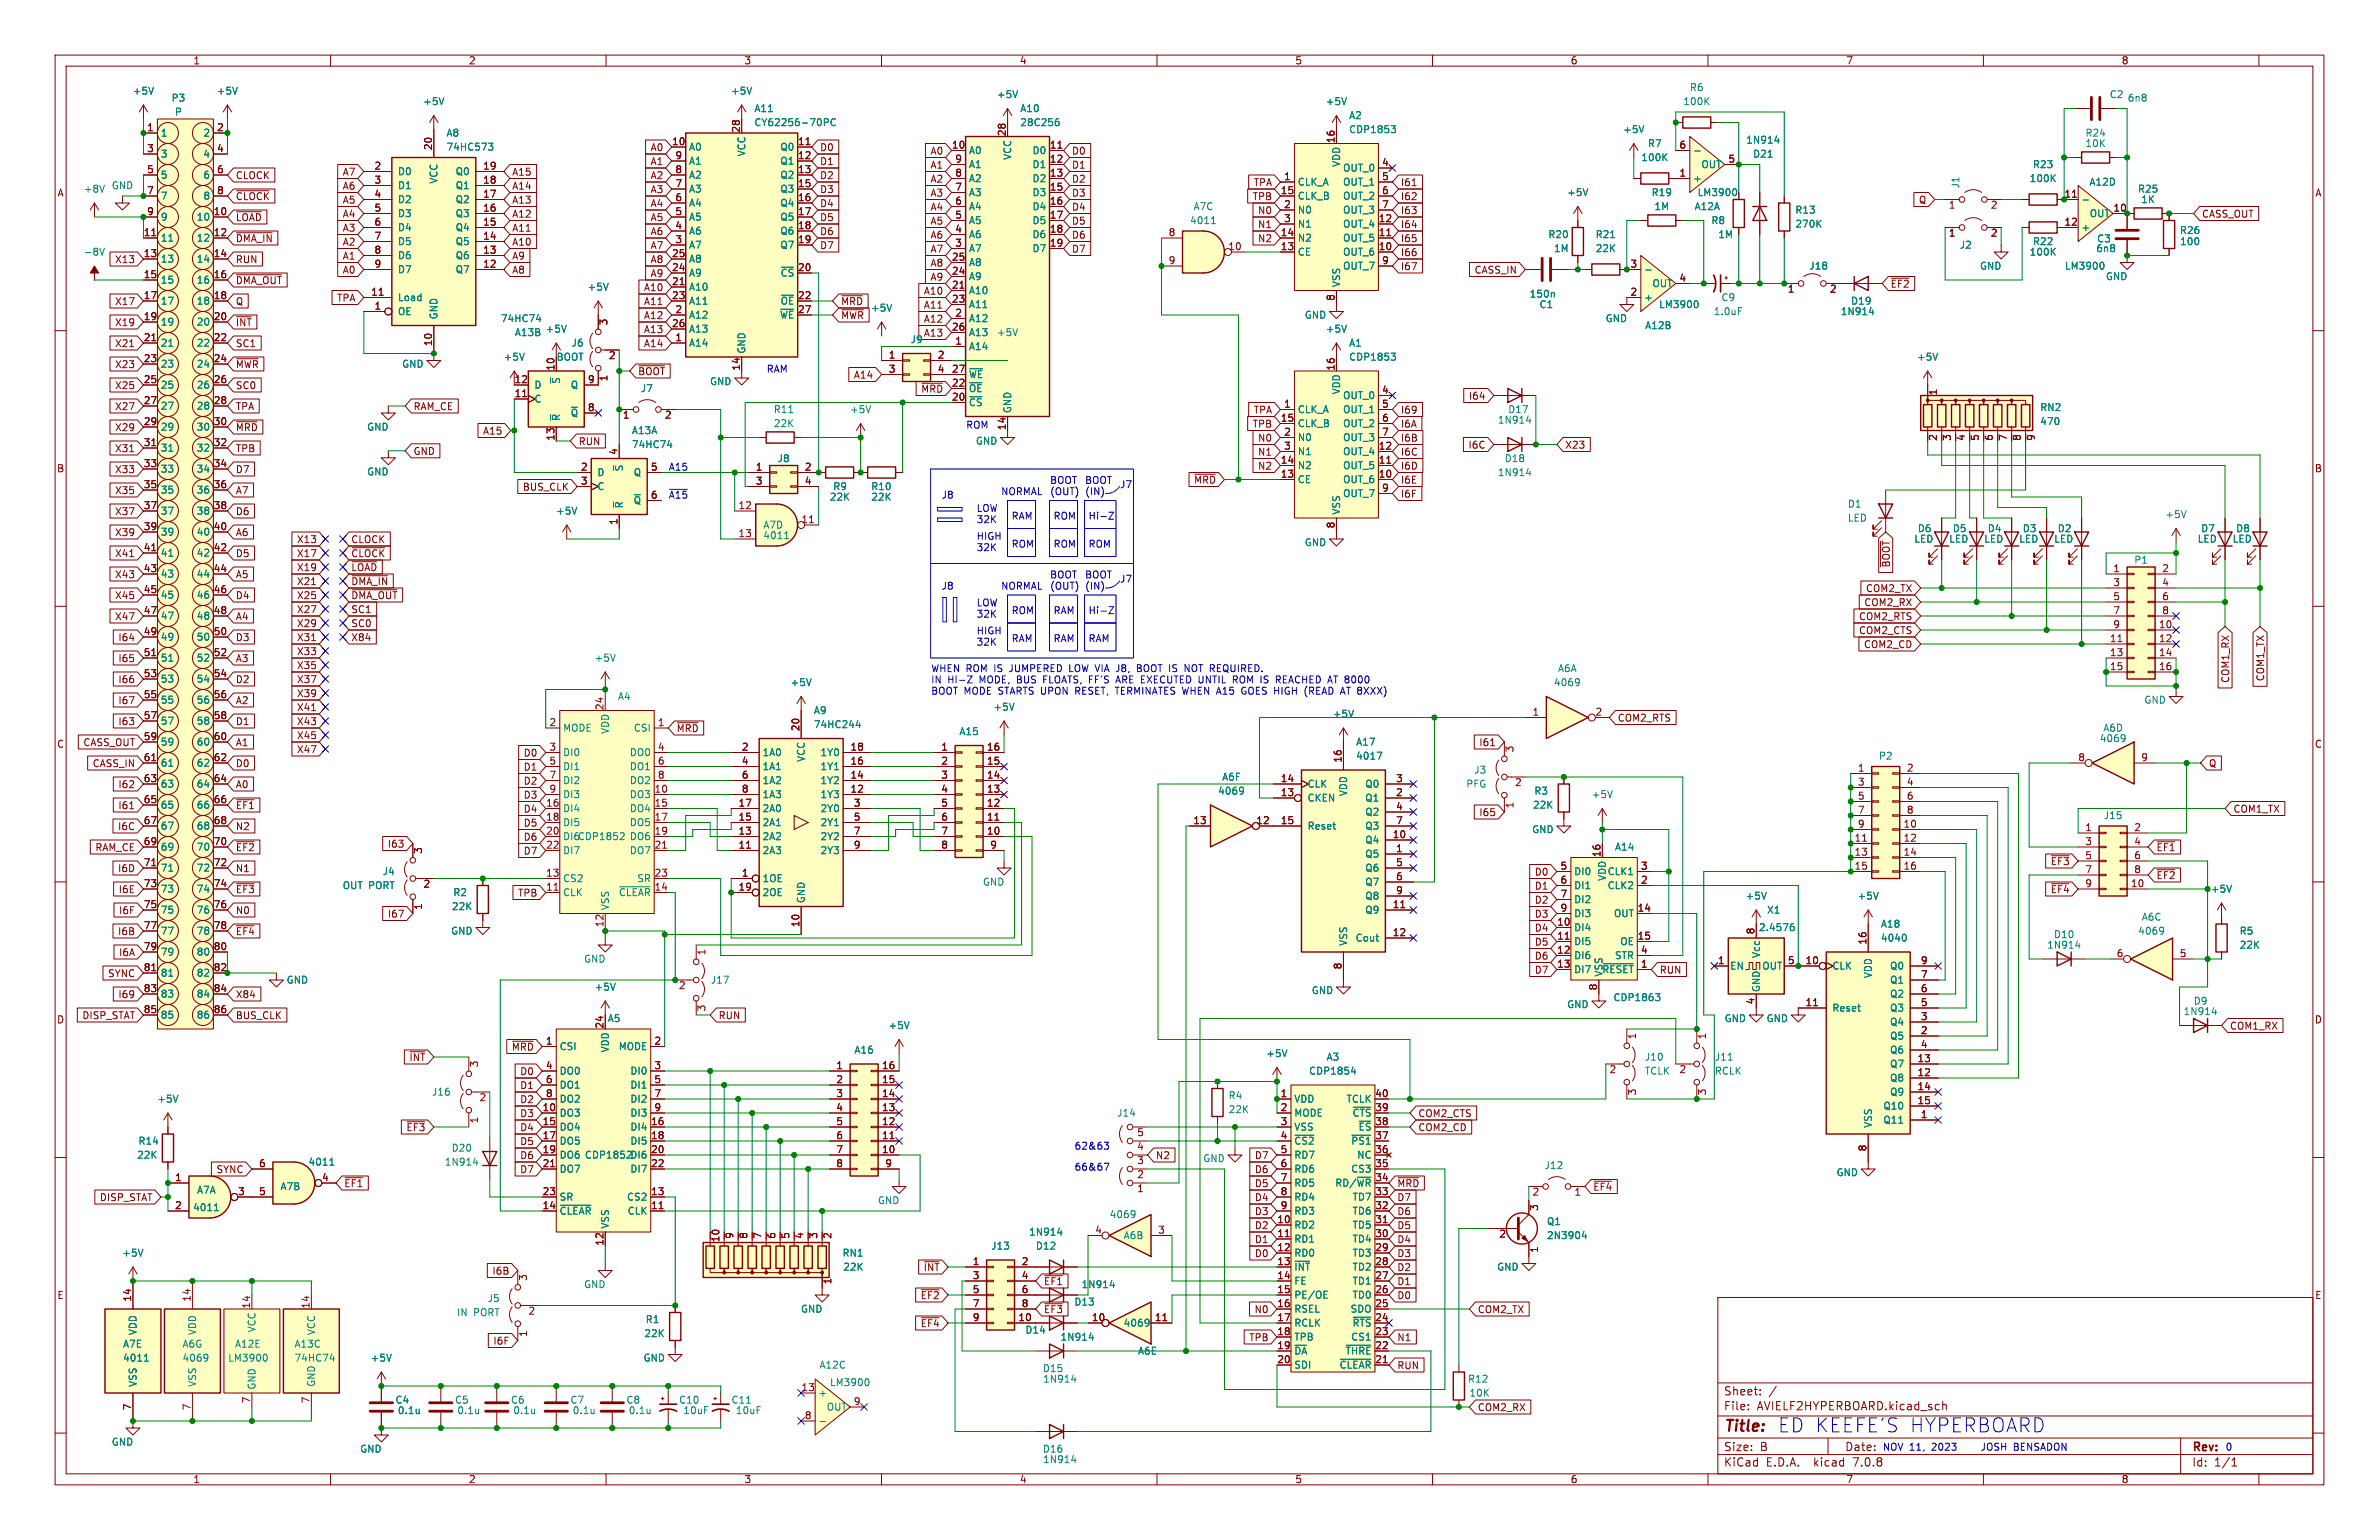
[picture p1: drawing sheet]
<svg xmlns="http://www.w3.org/2000/svg" width="432mm" height="279mm" viewBox="0 0 432 279" stroke-linecap="round" stroke-linejoin="round" font-family="sans-serif">
<defs><g id="words">
<g font-size="3.5" fill="#0000c2">
<text x="322.6" y="260.1">ED KEEFE'S</text>
<text x="346.4" y="260.1">HYPERBOARD</text>
</g>
<text font-size="2.8" fill="#840000" x="312.8" y="260.3">Title:</text>
<g font-size="2.1" fill="#840000">
<text x="312.8" y="256.1">File:</text>
<text x="312.8" y="253.4">Sheet:</text>
<text x="318.9" y="256.1">AVIELF2HYPERBOARD.kicad_sch</text>
<text x="312.8" y="263.5">Size:</text>
<text x="319.5" y="263.5">B</text>
<text x="334.8" y="263.5">Date:</text>
<text x="397.8" y="263.7">Rev:</text>
<text x="312.8" y="266.3">KiCad</text>
<text x="320.5" y="266.3">E.D.A.</text>
<text x="329.4" y="266.3">kicad</text>
<text x="336.6" y="266.3">7.0.8</text>
<text x="397.8" y="266.3">Id:</text>
<text x="401.9" y="266.3">1/1</text>
</g>
<g font-size="1.8" fill="#840000">
<text x="35" y="11.9">1</text>
<text x="85" y="11.9">2</text>
<text x="135" y="11.9">3</text>
<text x="185" y="11.9">4</text>
<text x="235" y="11.9">5</text>
<text x="285" y="11.9">6</text>
<text x="335" y="11.9">7</text>
<text x="385" y="11.9">8</text>
<text x="26.6" y="23.9">1</text>
<text x="39.3" y="23.9">2</text>
<text x="26.6" y="27.7">3</text>
<text x="39.3" y="27.7">4</text>
<text x="78.5" y="27.3" transform="rotate(-90 78.5 27.3)">20</text>
<text x="118" y="27.6">A0</text>
<text x="121.9" y="26.4">10</text>
<text x="122.5" y="29">9</text>
<text x="134.4" y="24.2" transform="rotate(-90 134.4 24.2)">28</text>
<text x="144.7" y="26.4">11</text>
<text x="144.7" y="29">12</text>
<text x="148.7" y="27.6">D0</text>
<text x="168.8" y="28.3">A0</text>
<text x="172.7" y="27.1">10</text>
<text x="173.3" y="29.6">9</text>
<text x="182.6" y="24.8" transform="rotate(-90 182.6 24.8)">28</text>
<text x="190.5" y="27.1">11</text>
<text x="190.5" y="29.6">12</text>
<text x="194.5" y="28.3">D0</text>
<text x="242.3" y="26.1" transform="rotate(-90 242.3 26.1)">16</text>
<text x="304.7" y="27.1">6</text>
<text x="313.6" y="29.6">5</text>
<text x="10.3" y="35.9">A</text>
<text x="26.6" y="31.5">5</text>
<text x="26.6" y="35.3">7</text>
<text x="39.3" y="31.5">6</text>
<text x="39.3" y="35.3">8</text>
<text x="42.7" y="32.7">CLOCK</text>
<text x="62.1" y="34.6">A6</text>
<text x="62.1" y="32.1">A7</text>
<text x="67.9" y="30.9">2</text>
<text x="67.9" y="33.4">3</text>
<text x="67.9" y="35.9">4</text>
<text x="87.6" y="35.9">17</text>
<text x="87.6" y="33.4">18</text>
<text x="87.6" y="30.9">19</text>
<text x="92.9" y="32.1">A15</text>
<text x="92.9" y="34.6">A14</text>
<text x="118" y="32.7">A2</text>
<text x="118" y="35.2">A3</text>
<text x="118" y="30.2">A1</text>
<text x="122.5" y="34">7</text>
<text x="122.5" y="31.5">8</text>
<text x="144.7" y="31.5">13</text>
<text x="144.7" y="34">15</text>
<text x="148.7" y="35.2">D3</text>
<text x="148.7" y="30.2">D1</text>
<text x="148.7" y="32.7">D2</text>
<text x="168.8" y="35.9">A3</text>
<text x="168.8" y="30.8">A1</text>
<text x="168.8" y="33.3">A2</text>
<text x="173.3" y="34.7">7</text>
<text x="173.3" y="32.1">8</text>
<text x="190.5" y="32.1">13</text>
<text x="190.5" y="34.7">15</text>
<text x="194.5" y="35.9">D3</text>
<text x="194.5" y="30.8">D1</text>
<text x="194.5" y="33.3">D2</text>
<text x="227.5" y="34">TPA</text>
<text x="232.4" y="35.3">15</text>
<text x="233" y="32.8">1</text>
<text x="250.8" y="30.2">4</text>
<text x="250.8" y="32.8">5</text>
<text x="250.8" y="35.3">6</text>
<text x="254.2" y="34">I61</text>
<text x="304.7" y="32.1">1</text>
<text x="374.6" y="35.9">11</text>
<text x="420.1" y="35.9">A</text>
<text x="26.6" y="39.1">9</text>
<text x="38.7" y="39.1">10</text>
<text x="42.7" y="40.3">~{LOAD}</text>
<text x="42.7" y="36.5">~{CLOCK}</text>
<text x="62.1" y="39.7">A4</text>
<text x="62.1" y="37.1">A5</text>
<text x="67.9" y="38.5">5</text>
<text x="67.9" y="41">6</text>
<text x="87.6" y="41">15</text>
<text x="87.6" y="38.5">16</text>
<text x="92.9" y="37.1">A13</text>
<text x="92.9" y="39.7">A12</text>
<text x="118" y="37.8">A4</text>
<text x="118" y="40.3">A5</text>
<text x="122.5" y="41.7">4</text>
<text x="122.5" y="39.1">5</text>
<text x="122.5" y="36.6">6</text>
<text x="144.7" y="36.6">16</text>
<text x="144.7" y="39.1">17</text>
<text x="144.7" y="41.7">18</text>
<text x="148.7" y="40.3">D5</text>
<text x="148.7" y="37.8">D4</text>
<text x="168.8" y="41">A5</text>
<text x="168.8" y="38.4">A4</text>
<text x="173.3" y="39.8">5</text>
<text x="173.3" y="37.2">6</text>
<text x="190.5" y="37.2">16</text>
<text x="190.5" y="39.8">17</text>
<text x="194.5" y="41">D5</text>
<text x="194.5" y="38.4">D4</text>
<text x="227.3" y="36.5">TPB</text>
<text x="228.2" y="39.1">N0</text>
<text x="228.2" y="41.6">N1</text>
<text x="233" y="37.8">2</text>
<text x="233" y="40.4">3</text>
<text x="250.1" y="40.4">12</text>
<text x="250.8" y="37.8">7</text>
<text x="254.2" y="39.1">I63</text>
<text x="254.2" y="41.6">I64</text>
<text x="254.2" y="36.5">I62</text>
<text x="348.2" y="37.1">Q</text>
<text x="353.6" y="38.2">1</text>
<text x="361.2" y="38.2">2</text>
<text x="374.6" y="41">12</text>
<text x="383.5" y="38.5">10</text>
<text x="399.6" y="39.7">CASS_OUT</text>
<text x="20.8" y="47.9">X13</text>
<text x="26" y="42.9">11</text>
<text x="26" y="46.7">13</text>
<text x="38.7" y="42.9">12</text>
<text x="38.7" y="46.7">14</text>
<text x="42.7" y="47.9">RUN</text>
<text x="42.7" y="44.1">~{DMA_IN}</text>
<text x="62.1" y="42.2">A3</text>
<text x="62.1" y="44.8">A2</text>
<text x="62.1" y="47.3">A1</text>
<text x="67.9" y="43.6">7</text>
<text x="67.9" y="46.1">8</text>
<text x="87.6" y="46.1">13</text>
<text x="87.6" y="43.6">14</text>
<text x="92.9" y="42.2">A11</text>
<text x="92.9" y="44.8">A10</text>
<text x="92.9" y="47.3">A9</text>
<text x="118" y="45.4">A7</text>
<text x="118" y="42.9">A6</text>
<text x="118" y="47.9">A8</text>
<text x="121.9" y="46.7">25</text>
<text x="122.5" y="44.2">3</text>
<text x="144.7" y="44.2">19</text>
<text x="148.7" y="45.4">D7</text>
<text x="148.7" y="42.9">D6</text>
<text x="168.8" y="43.5">A6</text>
<text x="168.8" y="46">A7</text>
<text x="172.7" y="47.4">25</text>
<text x="173.3" y="44.8">3</text>
<text x="173.3" y="42.3">4</text>
<text x="190.5" y="42.3">18</text>
<text x="190.5" y="44.8">19</text>
<text x="194.5" y="43.5">D6</text>
<text x="194.5" y="46">D7</text>
<text x="212" y="42.9">8</text>
<text x="222.8" y="45.5">10</text>
<text x="228.2" y="44.1">N2</text>
<text x="232.4" y="45.5">13</text>
<text x="232.4" y="42.9">14</text>
<text x="250.1" y="45.5">10</text>
<text x="250.1" y="42.9">11</text>
<text x="254.2" y="44.1">I65</text>
<text x="254.2" y="46.7">I66</text>
<text x="353.6" y="43.3">1</text>
<text x="361.2" y="43.3">2</text>
<text x="26" y="50.5">15</text>
<text x="38.7" y="50.5">16</text>
<text x="42.7" y="51.8">~{DMA_OUT}</text>
<text x="62.1" y="49.8">A0</text>
<text x="67.3" y="53.7">11</text>
<text x="67.9" y="48.6">9</text>
<text x="87.6" y="48.6">12</text>
<text x="92.9" y="49.8">A8</text>
<text x="116.8" y="53">A10</text>
<text x="118" y="50.5">A9</text>
<text x="121.9" y="51.8">21</text>
<text x="121.9" y="49.3">24</text>
<text x="144.7" y="49.3">20</text>
<text x="167.6" y="53.7">A10</text>
<text x="168.8" y="51.1">A9</text>
<text x="168.8" y="48.6">A8</text>
<text x="172.7" y="52.5">21</text>
<text x="172.7" y="49.9">24</text>
<text x="212" y="48">9</text>
<text x="250.8" y="48">9</text>
<text x="254.2" y="49.2">I67</text>
<text x="267.5" y="49.8">CASS_IN</text>
<text x="295.8" y="53.7">2</text>
<text x="295.8" y="48.6">3</text>
<text x="304.7" y="51.2">4</text>
<text x="324.4" y="53.4">1</text>
<text x="332" y="53.4">2</text>
<text x="343.1" y="52.4">~{EF2}</text>
<text x="20.8" y="59.4">X19</text>
<text x="20.8" y="55.6">X17</text>
<text x="26" y="54.4">17</text>
<text x="26" y="58.2">19</text>
<text x="38.7" y="54.4">18</text>
<text x="38.7" y="58.2">20</text>
<text x="42.7" y="55.6">Q</text>
<text x="42.7" y="59.4">~{INT}</text>
<text x="61.1" y="54.9">TPA</text>
<text x="67.9" y="56.3">1</text>
<text x="110.6" y="59.1" transform="rotate(-90 110.6 59.1)">3</text>
<text x="116.8" y="58.1">A12</text>
<text x="116.8" y="55.6">A11</text>
<text x="121.9" y="54.4">23</text>
<text x="121.9" y="59.4">26</text>
<text x="122.5" y="56.9">2</text>
<text x="144.7" y="54.4">22</text>
<text x="144.7" y="56.9">27</text>
<text x="152.6" y="58.1">~{MWR}</text>
<text x="152.6" y="55.6">~{MRD}</text>
<text x="167.6" y="56.2">A11</text>
<text x="167.6" y="58.7">A12</text>
<text x="172.7" y="55">23</text>
<text x="173.3" y="57.5">2</text>
<text x="242.3" y="54.7" transform="rotate(-90 242.3 54.7)">8</text>
<text x="20.8" y="63.2">X21</text>
<text x="26" y="62">21</text>
<text x="26" y="65.8">23</text>
<text x="38.7" y="62">22</text>
<text x="38.7" y="65.8">24</text>
<text x="42.7" y="63.2">SC1</text>
<text x="78.5" y="62.9" transform="rotate(-90 78.5 62.9)">10</text>
<text x="110.4" y="65.5">2</text>
<text x="116.8" y="63.2">A14</text>
<text x="116.8" y="60.6">A13</text>
<text x="122.5" y="62">1</text>
<text x="161.2" y="65.2">1</text>
<text x="167.6" y="61.3">A13</text>
<text x="170.1" y="65.2">2</text>
<text x="172.7" y="60.1">26</text>
<text x="173.3" y="62.6">1</text>
<text x="20.8" y="70.8">X25</text>
<text x="20.8" y="67">X23</text>
<text x="26" y="69.6">25</text>
<text x="38.7" y="69.6">26</text>
<text x="42.7" y="70.8">SC0</text>
<text x="42.7" y="67">~{MWR}</text>
<text x="93.3" y="69.6">12</text>
<text x="100.7" y="67.4" transform="rotate(-90 100.7 67.4)">10</text>
<text x="106.6" y="69.6">9</text>
<text x="110.6" y="69.3" transform="rotate(-90 110.6 69.3)">1</text>
<text x="115.7" y="68.3">~{BOOT}</text>
<text x="134.4" y="67.4" transform="rotate(-90 134.4 67.4)">14</text>
<text x="154.9" y="68.9">A14</text>
<text x="161.2" y="67.7">3</text>
<text x="167.1" y="71.4">~{MRD}</text>
<text x="170.1" y="67.7">4</text>
<text x="172.7" y="70.2">22</text>
<text x="172.7" y="67.7">27</text>
<text x="242.3" y="67.4" transform="rotate(-90 242.3 67.4)">16</text>
<text x="250.8" y="71.5">4</text>
<text x="351.9" y="71.8" transform="rotate(-90 351.9 71.8)">1</text>
<text x="20.8" y="74.6">X27</text>
<text x="26" y="73.4">27</text>
<text x="26" y="77.2">29</text>
<text x="38.7" y="73.4">28</text>
<text x="38.7" y="77.2">30</text>
<text x="42.7" y="74.6">TPA</text>
<text x="75" y="74.6">RAM_CE</text>
<text x="93.3" y="72.1">11</text>
<text x="106.6" y="74.7">8</text>
<text x="113" y="76.3">1</text>
<text x="120.6" y="76.3">2</text>
<text x="172.7" y="72.8">20</text>
<text x="227.3" y="77.8">TPB</text>
<text x="227.5" y="75.2">TPA</text>
<text x="232.4" y="76.6">15</text>
<text x="233" y="74">1</text>
<text x="250.8" y="74">5</text>
<text x="250.8" y="76.6">6</text>
<text x="254.2" y="75.2">I69</text>
<text x="254.2" y="77.8">I6A</text>
<text x="266.5" y="72.7">I64</text>
<text x="20.8" y="78.4">X29</text>
<text x="20.8" y="82.2">X31</text>
<text x="26" y="81">31</text>
<text x="38.7" y="81">32</text>
<text x="42.7" y="82.2">TPB</text>
<text x="42.7" y="78.4">~{MRD}</text>
<text x="75" y="82.7">GND</text>
<text x="87.6" y="79.1">A15</text>
<text x="100.7" y="80.1" transform="rotate(-90 100.7 80.1)">13</text>
<text x="104.9" y="81">RUN</text>
<text x="112.1" y="82.6" transform="rotate(-90 112.1 82.6)">4</text>
<text x="182.6" y="78.1" transform="rotate(-90 182.6 78.1)">14</text>
<text x="228.2" y="82.9">N1</text>
<text x="228.2" y="80.3">N0</text>
<text x="233" y="79.1">2</text>
<text x="233" y="81.7">3</text>
<text x="250.1" y="81.7">12</text>
<text x="250.8" y="79.1">7</text>
<text x="254.2" y="82.9">I6C</text>
<text x="254.2" y="80.3">I6B</text>
<text x="266.4" y="81.6">I6C</text>
<text x="284" y="81.6">X23</text>
<text x="351.9" y="80.1" transform="rotate(-90 351.9 80.1)">2</text>
<text x="354.4" y="80.1" transform="rotate(-90 354.4 80.1)">3</text>
<text x="356.9" y="80.1" transform="rotate(-90 356.9 80.1)">4</text>
<text x="359.5" y="80.1" transform="rotate(-90 359.5 80.1)">5</text>
<text x="362" y="80.1" transform="rotate(-90 362 80.1)">6</text>
<text x="364.6" y="80.1" transform="rotate(-90 364.6 80.1)">7</text>
<text x="367.1" y="80.1" transform="rotate(-90 367.1 80.1)">8</text>
<text x="369.6" y="80.1" transform="rotate(-90 369.6 80.1)">9</text>
<text x="10.3" y="85.9">B</text>
<text x="20.8" y="89.9">X35</text>
<text x="20.8" y="86">X33</text>
<text x="26" y="84.8">33</text>
<text x="26" y="88.6">35</text>
<text x="38.7" y="84.8">34</text>
<text x="38.7" y="88.6">36</text>
<text x="42.7" y="89.9">A7</text>
<text x="42.7" y="86">D7</text>
<text x="94.8" y="89.2">BUS_CLK</text>
<text x="105.3" y="85.5">2</text>
<text x="105.3" y="88">3</text>
<text x="118" y="85.5">5</text>
<text x="137.1" y="85.5">1</text>
<text x="137.1" y="88">3</text>
<text x="146" y="85.5">2</text>
<text x="146" y="88">4</text>
<text x="216.6" y="87.9">~{MRD}</text>
<text x="228.2" y="85.4">N2</text>
<text x="232.4" y="86.7">13</text>
<text x="232.4" y="84.2">14</text>
<text x="250.1" y="86.7">10</text>
<text x="250.1" y="84.2">11</text>
<text x="250.8" y="89.3">9</text>
<text x="254.2" y="87.9">I6E</text>
<text x="254.2" y="85.4">I6D</text>
<text x="420.1" y="85.9">B</text>
<text x="20.8" y="93.7">X37</text>
<text x="26" y="92.5">37</text>
<text x="38.7" y="92.5">38</text>
<text x="42.7" y="93.7">D6</text>
<text x="112.1" y="95.3" transform="rotate(-90 112.1 95.3)">1</text>
<text x="118" y="90.6">6</text>
<text x="133.9" y="92.5">12</text>
<text x="145.4" y="95">11</text>
<text x="242.3" y="96" transform="rotate(-90 242.3 96)">8</text>
<text x="254.2" y="90.5">I6F</text>
<text x="20.8" y="97.5">X39</text>
<text x="20.8" y="101.3">X41</text>
<text x="26" y="96.3">39</text>
<text x="26" y="100.1">41</text>
<text x="38.7" y="96.3">40</text>
<text x="38.7" y="100.1">42</text>
<text x="42.7" y="97.5">A6</text>
<text x="42.7" y="101.3">D5</text>
<text x="53.8" y="98.7">X13</text>
<text x="53.8" y="101.3">X17</text>
<text x="63.7" y="101.3">~{CLOCK}</text>
<text x="63.7" y="98.7">CLOCK</text>
<text x="133.9" y="97.5">13</text>
<text x="20.8" y="105.1">X43</text>
<text x="26" y="103.9">43</text>
<text x="26" y="107.7">45</text>
<text x="38.7" y="103.9">44</text>
<text x="38.7" y="107.7">46</text>
<text x="42.7" y="105.1">A5</text>
<text x="53.8" y="106.4">X21</text>
<text x="53.8" y="103.8">X19</text>
<text x="63.7" y="106.4">~{DMA_IN}</text>
<text x="63.7" y="103.8">~{LOAD}</text>
<text x="338.6" y="107.6">COM2_TX</text>
<text x="343.2" y="103.1" transform="rotate(-90 343.2 103.1)">~{BOOT}</text>
<text x="383.5" y="103.9">1</text>
<text x="383.5" y="106.4">3</text>
<text x="392.4" y="103.9">2</text>
<text x="392.4" y="106.4">4</text>
<text x="20.8" y="108.9">X45</text>
<text x="20.8" y="112.7">X47</text>
<text x="26" y="111.5">47</text>
<text x="38.7" y="111.5">48</text>
<text x="42.7" y="108.9">D4</text>
<text x="42.7" y="112.7">A4</text>
<text x="53.8" y="114">X29</text>
<text x="53.8" y="108.9">X25</text>
<text x="53.8" y="111.4">X27</text>
<text x="63.7" y="108.9">~{DMA_OUT}</text>
<text x="63.7" y="111.4">SC1</text>
<text x="63.7" y="114">SC0</text>
<text x="337.3" y="112.7">COM2_RTS</text>
<text x="338.3" y="110.2">COM2_RX</text>
<text x="383.5" y="109">5</text>
<text x="383.5" y="111.5">7</text>
<text x="392.4" y="109">6</text>
<text x="392.4" y="111.5">8</text>
<text x="21.4" y="116.5">I64</text>
<text x="26" y="115.3">49</text>
<text x="26" y="119.1">51</text>
<text x="38.7" y="115.3">50</text>
<text x="38.7" y="119.1">52</text>
<text x="42.7" y="116.5">D3</text>
<text x="53.8" y="116.5">X31</text>
<text x="53.8" y="119.1">X33</text>
<text x="63.7" y="116.5">X84</text>
<text x="337.3" y="115.3">COM2_CTS</text>
<text x="338.2" y="117.8">COM2_CD</text>
<text x="382.9" y="116.6">11</text>
<text x="382.9" y="119.1">13</text>
<text x="383.5" y="114">9</text>
<text x="391.8" y="114">10</text>
<text x="391.8" y="116.6">12</text>
<text x="391.8" y="119.1">14</text>
<text x="21.4" y="124.1">I66</text>
<text x="21.4" y="120.3">I65</text>
<text x="26" y="122.9">53</text>
<text x="38.7" y="122.9">54</text>
<text x="42.7" y="120.3">A3</text>
<text x="42.7" y="124.1">D2</text>
<text x="53.8" y="124.1">X37</text>
<text x="53.8" y="121.6">X35</text>
<text x="382.9" y="121.7">15</text>
<text x="391.8" y="121.7">16</text>
<text x="404.8" y="124" transform="rotate(-90 404.8 124)">COM1_RX</text>
<text x="411.2" y="123.7" transform="rotate(-90 411.2 123.7)">COM1_TX</text>
<text x="21.4" y="128">I67</text>
<text x="21.4" y="131.8">I63</text>
<text x="26" y="126.7">55</text>
<text x="26" y="130.6">57</text>
<text x="38.7" y="126.7">56</text>
<text x="38.7" y="130.6">58</text>
<text x="42.7" y="131.8">D1</text>
<text x="42.7" y="128">A2</text>
<text x="53.8" y="131.8">X43</text>
<text x="53.8" y="126.7">X39</text>
<text x="53.8" y="129.2">X41</text>
<text x="99.6" y="131.8">2</text>
<text x="109.6" y="128.9" transform="rotate(-90 109.6 128.9)">24</text>
<text x="119.3" y="131.8">1</text>
<text x="278.1" y="129.9">1</text>
<text x="289.5" y="129.9">2</text>
<text x="293.5" y="131.1">COM2_RTS</text>
<text x="10.3" y="135.9">C</text>
<text x="15" y="135.6">CASS_OUT</text>
<text x="26" y="134.4">59</text>
<text x="38.7" y="134.4">60</text>
<text x="42.7" y="135.6">A1</text>
<text x="53.8" y="136.8">X47</text>
<text x="53.8" y="134.3">X45</text>
<text x="94.9" y="137.5">D0</text>
<text x="99.6" y="136.3">3</text>
<text x="119.3" y="136.3">4</text>
<text x="122.7" y="133">~{MRD}</text>
<text x="134.5" y="136.3">2</text>
<text x="145.2" y="132.8" transform="rotate(-90 145.2 132.8)">20</text>
<text x="154.3" y="136.3">18</text>
<text x="170.7" y="136.3">1</text>
<text x="179" y="136.3">16</text>
<text x="268.4" y="135.6">I61</text>
<text x="275" y="136.6" transform="rotate(-90 275 136.6)">3</text>
<text x="420.1" y="135.9">C</text>
<text x="16.7" y="139.4">CASS_IN</text>
<text x="21.4" y="143.2">I62</text>
<text x="26" y="138.2">61</text>
<text x="26" y="142">63</text>
<text x="38.7" y="138.2">62</text>
<text x="38.7" y="142">64</text>
<text x="42.7" y="143.2">A0</text>
<text x="42.7" y="139.4">D0</text>
<text x="94.9" y="140">D1</text>
<text x="94.9" y="142.6">D2</text>
<text x="99.6" y="138.8">5</text>
<text x="99.6" y="141.4">7</text>
<text x="99.6" y="143.9">9</text>
<text x="118.7" y="143.9">10</text>
<text x="119.3" y="138.8">6</text>
<text x="119.3" y="141.4">8</text>
<text x="134.5" y="138.8">4</text>
<text x="134.5" y="141.4">6</text>
<text x="134.5" y="143.9">8</text>
<text x="154.3" y="143.9">12</text>
<text x="154.3" y="141.4">14</text>
<text x="154.3" y="138.8">16</text>
<text x="170.7" y="138.8">2</text>
<text x="170.7" y="141.4">3</text>
<text x="170.7" y="143.9">4</text>
<text x="179" y="143.9">13</text>
<text x="179" y="141.4">14</text>
<text x="179" y="138.8">15</text>
<text x="232.4" y="142">14</text>
<text x="243.6" y="138.5" transform="rotate(-90 243.6 138.5)">16</text>
<text x="253.3" y="142">3</text>
<text x="274.9" y="143">2</text>
<text x="337.1" y="140.1">1</text>
<text x="337.1" y="142.6">3</text>
<text x="346" y="140.1">2</text>
<text x="346" y="142.6">4</text>
<text x="377.1" y="138.2">8</text>
<text x="388.5" y="138.2">9</text>
<text x="400.8" y="139.4">Q</text>
<text x="21.4" y="147">I61</text>
<text x="26" y="145.8">65</text>
<text x="26" y="149.6">67</text>
<text x="38.7" y="145.8">66</text>
<text x="38.7" y="149.6">68</text>
<text x="42.7" y="147">~{EF1}</text>
<text x="94.9" y="145.1">D3</text>
<text x="94.9" y="147.6">D4</text>
<text x="99" y="146.4">16</text>
<text x="99" y="149">18</text>
<text x="118.7" y="146.4">15</text>
<text x="118.7" y="149">17</text>
<text x="133.9" y="149">15</text>
<text x="133.9" y="146.4">17</text>
<text x="154.9" y="146.4">3</text>
<text x="154.9" y="149">5</text>
<text x="170.7" y="146.4">5</text>
<text x="170.7" y="149">6</text>
<text x="179" y="149">11</text>
<text x="179" y="146.4">12</text>
<text x="216.5" y="149.6">13</text>
<text x="227.9" y="149.6">12</text>
<text x="232.4" y="144.5">13</text>
<text x="232.4" y="149.6">15</text>
<text x="253.3" y="144.5">2</text>
<text x="253.3" y="147.1">4</text>
<text x="253.3" y="149.6">7</text>
<text x="268.4" y="148.3">I65</text>
<text x="275" y="146.8" transform="rotate(-90 275 146.8)">1</text>
<text x="337.1" y="145.2">5</text>
<text x="337.1" y="147.7">7</text>
<text x="346" y="145.2">6</text>
<text x="346" y="147.7">8</text>
<text x="405.3" y="147.6">COM1_TX</text>
<text x="17.2" y="154.6">RAM_CE</text>
<text x="21.3" y="150.8">I6C</text>
<text x="26" y="153.4">69</text>
<text x="38.7" y="153.4">70</text>
<text x="42.7" y="154.6">~{EF2}</text>
<text x="42.7" y="150.8">N2</text>
<text x="70.3" y="154">I63</text>
<text x="76.9" y="155" transform="rotate(-90 76.9 155)">3</text>
<text x="94.9" y="150.2">D5</text>
<text x="94.9" y="152.7">D6</text>
<text x="94.9" y="155.3">D7</text>
<text x="99" y="151.5">20</text>
<text x="99" y="154.1">22</text>
<text x="118.7" y="151.5">19</text>
<text x="118.7" y="154.1">21</text>
<text x="133.9" y="154.1">11</text>
<text x="133.9" y="151.5">13</text>
<text x="154.9" y="151.5">7</text>
<text x="154.9" y="154.1">9</text>
<text x="170.7" y="151.5">7</text>
<text x="170.7" y="154.1">8</text>
<text x="179" y="151.5">10</text>
<text x="179.6" y="154.1">9</text>
<text x="252.7" y="152.1">10</text>
<text x="253.3" y="154.7">1</text>
<text x="290.6" y="155.6" transform="rotate(-90 290.6 155.6)">16</text>
<text x="336.5" y="152.8">11</text>
<text x="336.5" y="155.3">13</text>
<text x="337.1" y="150.2">9</text>
<text x="345.4" y="150.2">10</text>
<text x="345.4" y="152.8">12</text>
<text x="345.4" y="155.3">14</text>
<text x="378.4" y="150.9">1</text>
<text x="378.4" y="153.4">3</text>
<text x="378.4" y="156">5</text>
<text x="387.3" y="150.9">2</text>
<text x="387.3" y="153.4">4</text>
<text x="387.3" y="156">6</text>
<text x="391.3" y="154.6">~{EF1}</text>
<text x="21.3" y="158.4">I6D</text>
<text x="26" y="157.2">71</text>
<text x="26" y="161">73</text>
<text x="38.7" y="157.2">72</text>
<text x="38.7" y="161">74</text>
<text x="42.7" y="158.4">N1</text>
<text x="76.8" y="161.4">2</text>
<text x="99" y="161.7">11</text>
<text x="99" y="159.1">13</text>
<text x="118.7" y="161.7">14</text>
<text x="118.7" y="159.1">23</text>
<text x="133.9" y="161.7">19</text>
<text x="134.5" y="159.1">1</text>
<text x="253.3" y="157.2">5</text>
<text x="253.3" y="159.8">6</text>
<text x="278.5" y="159.1">D0</text>
<text x="278.5" y="161.6">D1</text>
<text x="283.1" y="157.9">5</text>
<text x="283.1" y="160.4">6</text>
<text x="297.7" y="160.4">2</text>
<text x="297.7" y="157.9">3</text>
<text x="336.5" y="157.9">15</text>
<text x="345.4" y="157.9">16</text>
<text x="372.1" y="157.2">~{EF3}</text>
<text x="378.4" y="158.5">7</text>
<text x="378.4" y="161">9</text>
<text x="386.7" y="161">10</text>
<text x="387.3" y="158.5">8</text>
<text x="391.3" y="159.7">~{EF2}</text>
<text x="21.4" y="162.2">I6E</text>
<text x="21.5" y="166.1">I6F</text>
<text x="26" y="164.8">75</text>
<text x="38.7" y="164.8">76</text>
<text x="42.7" y="162.2">~{EF3}</text>
<text x="42.7" y="166.1">N0</text>
<text x="70.3" y="166.7">I67</text>
<text x="76.9" y="165.2" transform="rotate(-90 76.9 165.2)">1</text>
<text x="93.9" y="162.9">TPB</text>
<text x="252.7" y="164.8">11</text>
<text x="253.3" y="162.3">9</text>
<text x="278.5" y="166.7">D3</text>
<text x="278.5" y="164.1">D2</text>
<text x="283.1" y="162.9">7</text>
<text x="283.1" y="165.5">9</text>
<text x="297.1" y="165.5">14</text>
<text x="372.1" y="162.2">~{EF4}</text>
<text x="21.3" y="169.9">I6B</text>
<text x="21.5" y="173.7">I6A</text>
<text x="26" y="168.7">77</text>
<text x="26" y="172.5">79</text>
<text x="38.7" y="168.7">78</text>
<text x="38.7" y="172.5">80</text>
<text x="42.7" y="169.9">~{EF4}</text>
<text x="109.6" y="168.3" transform="rotate(-90 109.6 168.3)">12</text>
<text x="128.3" y="173.4" transform="rotate(-90 128.3 173.4)">1</text>
<text x="145.2" y="168.3" transform="rotate(-90 145.2 168.3)">10</text>
<text x="252.7" y="169.9">12</text>
<text x="278.5" y="171.8">D5</text>
<text x="278.5" y="169.2">D4</text>
<text x="282.5" y="168">10</text>
<text x="282.5" y="170.6">11</text>
<text x="282.5" y="173.1">12</text>
<text x="297.1" y="170.6">15</text>
<text x="297.7" y="173.1">4</text>
<text x="318.5" y="169.6" transform="rotate(-90 318.5 169.6)">8</text>
<text x="338.8" y="171.5" transform="rotate(-90 338.8 171.5)">16</text>
<text x="384.1" y="173.7">6</text>
<text x="395.5" y="173.7">5</text>
<text x="19.5" y="177.5">SYNC</text>
<text x="26" y="176.3">81</text>
<text x="38.7" y="176.3">82</text>
<text x="123.1" y="179.8">2</text>
<text x="243.6" y="176" transform="rotate(-90 243.6 176)">8</text>
<text x="278.5" y="174.3">D6</text>
<text x="278.5" y="176.8">D7</text>
<text x="282.5" y="175.6">13</text>
<text x="289.9" y="179.8" transform="rotate(-90 289.9 179.8)">8</text>
<text x="297.7" y="175.6">1</text>
<text x="301.2" y="176.8">RUN</text>
<text x="311.7" y="175">1</text>
<text x="324.4" y="175">5</text>
<text x="327.6" y="175">10</text>
<text x="348.5" y="177.5">7</text>
<text x="348.5" y="175">9</text>
<text x="10.3" y="185.9">D</text>
<text x="14.8" y="185.1">DISP_STAT</text>
<text x="21.4" y="181.3">I69</text>
<text x="26" y="180.1">83</text>
<text x="26" y="183.9">85</text>
<text x="38.7" y="180.1">84</text>
<text x="38.7" y="183.9">86</text>
<text x="42.7" y="185.1">BUS_CLK</text>
<text x="42.7" y="181.3">X84</text>
<text x="128.3" y="183.6" transform="rotate(-90 128.3 183.6)">3</text>
<text x="130.3" y="185.1">RUN</text>
<text x="318.5" y="182.3" transform="rotate(-90 318.5 182.3)">4</text>
<text x="327.6" y="182.6">11</text>
<text x="348.5" y="185.2">3</text>
<text x="348.5" y="182.6">5</text>
<text x="348.5" y="180.1">6</text>
<text x="420.1" y="185.9">D</text>
<text x="92.8" y="190.8">~{MRD}</text>
<text x="99" y="189.6">1</text>
<text x="109.6" y="186.7" transform="rotate(-90 109.6 186.7)">24</text>
<text x="118.7" y="189.6">2</text>
<text x="297.3" y="188.7" transform="rotate(-90 297.3 188.7)">1</text>
<text x="310" y="188.7" transform="rotate(-90 310 188.7)">1</text>
<text x="348.5" y="187.7">2</text>
<text x="348.5" y="190.2">4</text>
<text x="404.7" y="187">COM1_RX</text>
<text x="74.2" y="192.7">~{INT}</text>
<text x="87.1" y="193.7" transform="rotate(-90 87.1 193.7)">3</text>
<text x="94.3" y="197.8">D1</text>
<text x="94.3" y="195.3">D0</text>
<text x="99" y="194.1">4</text>
<text x="99" y="196.6">6</text>
<text x="118.7" y="194.1">3</text>
<text x="118.7" y="196.6">5</text>
<text x="151.7" y="194.1">1</text>
<text x="151.7" y="196.6">2</text>
<text x="160" y="196.6">15</text>
<text x="160" y="194.1">16</text>
<text x="292" y="195">2</text>
<text x="304.7" y="195">2</text>
<text x="347.9" y="195.3">12</text>
<text x="347.9" y="192.8">13</text>
<text x="347.9" y="197.9">14</text>
<text x="86.9" y="200.1">2</text>
<text x="87.1" y="203.9" transform="rotate(-90 87.1 203.9)">1</text>
<text x="94.3" y="200.3">D2</text>
<text x="94.3" y="202.9">D3</text>
<text x="98.4" y="201.7">10</text>
<text x="99" y="199.1">8</text>
<text x="118.7" y="199.1">7</text>
<text x="118.7" y="201.7">9</text>
<text x="151.7" y="199.1">3</text>
<text x="151.7" y="201.7">4</text>
<text x="160" y="201.7">13</text>
<text x="160" y="199.1">14</text>
<text x="232.3" y="199.1">1</text>
<text x="232.3" y="201.7">2</text>
<text x="249.5" y="201.7">39</text>
<text x="249.5" y="199.1">40</text>
<text x="257.3" y="202.9">COM2_CTS</text>
<text x="297.3" y="198.8" transform="rotate(-90 297.3 198.8)">3</text>
<text x="310" y="198.8" transform="rotate(-90 310 198.8)">3</text>
<text x="347.9" y="200.4">15</text>
<text x="348.5" y="202.9">1</text>
<text x="73.7" y="205.4">~{EF3}</text>
<text x="94.3" y="208">D5</text>
<text x="94.3" y="205.4">D4</text>
<text x="98.4" y="204.2">15</text>
<text x="98.4" y="206.8">17</text>
<text x="98.4" y="209.3">19</text>
<text x="118.1" y="204.2">16</text>
<text x="118.1" y="206.8">18</text>
<text x="118.1" y="209.3">20</text>
<text x="151.7" y="204.2">5</text>
<text x="151.7" y="206.8">6</text>
<text x="151.7" y="209.3">7</text>
<text x="160" y="209.3">10</text>
<text x="160" y="206.8">11</text>
<text x="160" y="204.2">12</text>
<text x="206.3" y="209">4</text>
<text x="206.3" y="206.5">5</text>
<text x="232.3" y="204.2">3</text>
<text x="232.3" y="206.8">4</text>
<text x="232.3" y="209.3">5</text>
<text x="249.5" y="209.3">36</text>
<text x="249.5" y="206.8">37</text>
<text x="249.5" y="204.2">38</text>
<text x="257.3" y="205.4">COM2_CD</text>
<text x="338.8" y="209" transform="rotate(-90 338.8 209)">8</text>
<text x="31.7" y="214.4">1</text>
<text x="39.2" y="213">SYNC</text>
<text x="46.9" y="211.8">6</text>
<text x="58.3" y="214.4">4</text>
<text x="62.4" y="215.6">~{EF1}</text>
<text x="94.3" y="213">D7</text>
<text x="94.3" y="210.5">D6</text>
<text x="98.4" y="211.8">21</text>
<text x="118.1" y="211.8">22</text>
<text x="151.7" y="211.8">8</text>
<text x="160.6" y="211.8">9</text>
<text x="206.3" y="214.1">2</text>
<text x="206.3" y="211.5">3</text>
<text x="209.7" y="210.5">N2</text>
<text x="227.7" y="215.6">D5</text>
<text x="227.7" y="213">D6</text>
<text x="227.7" y="210.5">D7</text>
<text x="232.3" y="211.8">6</text>
<text x="232.3" y="214.4">7</text>
<text x="249.5" y="214.4">34</text>
<text x="249.5" y="211.8">35</text>
<text x="253.5" y="215.6">~{MRD}</text>
<text x="18" y="218.1">DISP_STAT</text>
<text x="31.7" y="219.5">2</text>
<text x="43.1" y="216.9">3</text>
<text x="46.9" y="216.9">5</text>
<text x="98.4" y="219.5">14</text>
<text x="98.4" y="216.9">23</text>
<text x="118.1" y="219.5">11</text>
<text x="118.1" y="216.9">13</text>
<text x="206.3" y="216.6">1</text>
<text x="227.7" y="220.7">D3</text>
<text x="227.7" y="218.1">D4</text>
<text x="231.7" y="222">10</text>
<text x="232.3" y="216.9">8</text>
<text x="232.3" y="219.5">9</text>
<text x="249.5" y="222">31</text>
<text x="249.5" y="219.5">32</text>
<text x="249.5" y="216.9">33</text>
<text x="253.5" y="218.1">D7</text>
<text x="253.5" y="220.7">D6</text>
<text x="278.1" y="217.2">2</text>
<text x="279.5" y="219.8" transform="rotate(-90 279.5 219.8)">3</text>
<text x="285.7" y="217.2">1</text>
<text x="289.1" y="216.2">~{EF4}</text>
<text x="109.6" y="226.1" transform="rotate(-90 109.6 226.1)">12</text>
<text x="130.9" y="225.5" transform="rotate(-90 130.9 225.5)">10</text>
<text x="133.4" y="224.9" transform="rotate(-90 133.4 224.9)">9</text>
<text x="136" y="224.9" transform="rotate(-90 136 224.9)">8</text>
<text x="138.5" y="224.9" transform="rotate(-90 138.5 224.9)">7</text>
<text x="141" y="224.9" transform="rotate(-90 141 224.9)">6</text>
<text x="143.6" y="224.9" transform="rotate(-90 143.6 224.9)">5</text>
<text x="146.1" y="224.9" transform="rotate(-90 146.1 224.9)">4</text>
<text x="148.7" y="224.9" transform="rotate(-90 148.7 224.9)">3</text>
<text x="151.2" y="224.9" transform="rotate(-90 151.2 224.9)">2</text>
<text x="198.7" y="223.9">4</text>
<text x="210.1" y="223.9">3</text>
<text x="227.7" y="225.7">D1</text>
<text x="227.7" y="223.2">D2</text>
<text x="231.7" y="224.5">11</text>
<text x="231.7" y="227.1">12</text>
<text x="249.5" y="227.1">29</text>
<text x="249.5" y="224.5">30</text>
<text x="253.5" y="223.2">D5</text>
<text x="253.5" y="225.7">D4</text>
<text x="272" y="224.9">2</text>
<text x="279.5" y="227.4" transform="rotate(-90 279.5 227.4)">1</text>
<text x="89.3" y="231.5">I6B</text>
<text x="96" y="232.5" transform="rotate(-90 96 232.5)">3</text>
<text x="151.2" y="233.1" transform="rotate(-90 151.2 233.1)">1</text>
<text x="167.6" y="230.8">~{INT}</text>
<text x="176.5" y="229.6">1</text>
<text x="176.5" y="232.2">3</text>
<text x="185.3" y="229.6">2</text>
<text x="185.3" y="232.2">4</text>
<text x="189.4" y="233.4">~{EF1}</text>
<text x="227.7" y="228.3">D0</text>
<text x="231.7" y="229.6">13</text>
<text x="231.7" y="232.2">14</text>
<text x="249.5" y="232.2">27</text>
<text x="249.5" y="229.6">28</text>
<text x="253.5" y="230.8">D2</text>
<text x="253.5" y="228.3">D3</text>
<text x="253.5" y="233.4">D1</text>
<text x="10.3" y="235.9">E</text>
<text x="23.9" y="236.3" transform="rotate(-90 23.9 236.3)">14</text>
<text x="34.7" y="236.3" transform="rotate(-90 34.7 236.3)">14</text>
<text x="45.5" y="237.5" transform="rotate(-90 45.5 237.5)">14</text>
<text x="56.3" y="237.5" transform="rotate(-90 56.3 237.5)">14</text>
<text x="95.8" y="238.8">2</text>
<text x="167" y="235.9">~{EF2}</text>
<text x="176.5" y="234.7">5</text>
<text x="176.5" y="237.2">7</text>
<text x="176.5" y="239.8">9</text>
<text x="184.7" y="239.8">10</text>
<text x="185.3" y="234.7">6</text>
<text x="185.3" y="237.2">8</text>
<text x="189.4" y="238.4">~{EF3}</text>
<text x="198.1" y="239.8">10</text>
<text x="209.5" y="239.8">11</text>
<text x="227.6" y="238.4">N0</text>
<text x="231.7" y="234.7">15</text>
<text x="231.7" y="237.2">16</text>
<text x="231.7" y="239.8">17</text>
<text x="249.5" y="239.8">24</text>
<text x="249.5" y="237.2">25</text>
<text x="249.5" y="234.7">26</text>
<text x="253.5" y="235.9">D0</text>
<text x="268.1" y="238.4">COM2_TX</text>
<text x="420.1" y="235.9">E</text>
<text x="89.4" y="244.2">I6F</text>
<text x="96" y="242.6" transform="rotate(-90 96 242.6)">1</text>
<text x="167" y="241">~{EF4}</text>
<text x="226.6" y="243.5">TPB</text>
<text x="231.7" y="242.3">18</text>
<text x="231.7" y="244.9">19</text>
<text x="249.5" y="244.9">22</text>
<text x="249.5" y="242.3">23</text>
<text x="253.5" y="243.5">N1</text>
<text x="231.7" y="247.4">20</text>
<text x="249.5" y="247.4">21</text>
<text x="253.5" y="248.6">RUN</text>
<text x="23.9" y="256" transform="rotate(-90 23.9 256)">7</text>
<text x="34.7" y="256" transform="rotate(-90 34.7 256)">7</text>
<text x="45.5" y="254.7" transform="rotate(-90 45.5 254.7)">7</text>
<text x="56.3" y="254.7" transform="rotate(-90 56.3 254.7)">7</text>
<text x="145.4" y="252.5">13</text>
<text x="146" y="257.6">8</text>
<text x="154.9" y="255">9</text>
<text x="268.1" y="256.2">COM2_RX</text>
<text x="35" y="269.3">1</text>
<text x="85" y="269.3">2</text>
<text x="135" y="269.3">3</text>
<text x="185" y="269.3">4</text>
<text x="235" y="269.3">5</text>
<text x="285" y="269.3">6</text>
<text x="335" y="269.3">7</text>
<text x="385" y="269.3">8</text>
</g>
<g font-size="1.8" fill="#008484">
<text x="24" y="17.4">+5V</text>
<text x="39.2" y="17.4">+5V</text>
<text x="132.6" y="17.4">+5V</text>
<text x="306.6" y="16.7">R6</text>
<text x="31" y="18.6">P3</text>
<text x="31.6" y="21.2">P</text>
<text x="76.7" y="19.3">+5V</text>
<text x="136.8" y="20.5">A11</text>
<text x="136.8" y="23.1">CY62256-70PC</text>
<text x="180.8" y="18">+5V</text>
<text x="185.1" y="20.5">A10</text>
<text x="185.1" y="23.1">28C256</text>
<text x="240.5" y="19.3">+5V</text>
<text x="244.8" y="21.8">A2</text>
<text x="305.4" y="19.3">100K</text>
<text x="382.8" y="18">C2</text>
<text x="386.1" y="18.6">6n8</text>
<text x="29.1" y="25">1</text>
<text x="29.1" y="28.8">3</text>
<text x="36.8" y="25">2</text>
<text x="36.8" y="28.8">4</text>
<text x="80.9" y="25">A8</text>
<text x="80.9" y="27.5">74HC573</text>
<text x="125" y="27.5">A0</text>
<text x="135.5" y="28.5" transform="rotate(-90 135.5 28.5)">VCC</text>
<text x="141.5" y="27.5">Q0</text>
<text x="175.8" y="28.2">A0</text>
<text x="183.7" y="29.1" transform="rotate(-90 183.7 29.1)">VCC</text>
<text x="187.3" y="28.2">D0</text>
<text x="244.8" y="24.4">CDP1853</text>
<text x="294.5" y="24.4">+5V</text>
<text x="297.8" y="29.4">100K</text>
<text x="299" y="26.9">R7</text>
<text x="316.9" y="26.3">1N914</text>
<text x="318.1" y="28.8">D21</text>
<text x="378.4" y="25">R24</text>
<text x="378.4" y="26.9">10K</text>
<text x="15.1" y="35.2">+8V</text>
<text x="20.2" y="34.5">GND</text>
<text x="29.1" y="32.6">5</text>
<text x="36.8" y="32.6">6</text>
<text x="72.1" y="32">D0</text>
<text x="72.1" y="34.5">D1</text>
<text x="79.6" y="33.4" transform="rotate(-90 79.6 33.4)">VCC</text>
<text x="82.6" y="34.5">Q1</text>
<text x="82.6" y="32">Q0</text>
<text x="125" y="35.2">A3</text>
<text x="125" y="32.6">A2</text>
<text x="125" y="30.1">A1</text>
<text x="141.5" y="30.1">Q1</text>
<text x="141.5" y="32.6">Q2</text>
<text x="141.5" y="35.2">Q3</text>
<text x="175.8" y="35.8">A3</text>
<text x="175.8" y="33.2">A2</text>
<text x="175.8" y="30.7">A1</text>
<text x="187.3" y="30.7">D1</text>
<text x="187.3" y="33.2">D2</text>
<text x="187.3" y="35.8">D3</text>
<text x="235.5" y="33.9">CLK_A</text>
<text x="243.4" y="30.4" transform="rotate(-90 243.4 30.4)">VDD</text>
<text x="243.7" y="31.3">OUT_0</text>
<text x="243.7" y="33.9">OUT_1</text>
<text x="284.3" y="35.8">+5V</text>
<text x="299.7" y="35.8">R19</text>
<text x="307.2" y="33.2">+</text>
<text x="308" y="35.8">LM3900</text>
<text x="308.7" y="30.7">OUT</text>
<text x="355.8" y="34.3" transform="rotate(-90 355.8 34.3)">J1</text>
<text x="368.3" y="33.2">100K</text>
<text x="368.9" y="30.7">R23</text>
<text x="379.1" y="33.9">A12D</text>
<text x="387.9" y="35.2">R25</text>
<text x="29.1" y="36.4">7</text>
<text x="29.1" y="40.2">9</text>
<text x="35.6" y="40.2">10</text>
<text x="36.8" y="36.4">8</text>
<text x="72.1" y="37.1">D2</text>
<text x="72.1" y="39.6">D3</text>
<text x="82.6" y="39.6">Q3</text>
<text x="82.6" y="37.1">Q2</text>
<text x="125" y="40.2">A5</text>
<text x="125" y="37.7">A4</text>
<text x="141.5" y="37.7">Q4</text>
<text x="141.5" y="40.2">Q5</text>
<text x="175.8" y="40.9">A5</text>
<text x="175.8" y="38.3">A4</text>
<text x="187.3" y="38.3">D4</text>
<text x="187.3" y="40.9">D5</text>
<text x="215.9" y="40.9">4011</text>
<text x="216.5" y="38.3">A7C</text>
<text x="235.5" y="36.4">CLK_B</text>
<text x="235.5" y="39">N0</text>
<text x="235.5" y="41.5">N1</text>
<text x="243.7" y="41.5">OUT_4</text>
<text x="243.7" y="36.4">OUT_2</text>
<text x="243.7" y="39">OUT_3</text>
<text x="300.2" y="38.3">1M</text>
<text x="307.5" y="38.3">A12A</text>
<text x="310.5" y="40.9">R8</text>
<text x="325.8" y="39">R13</text>
<text x="325.8" y="41.5">270K</text>
<text x="379.2" y="39.6">OUT</text>
<text x="388.5" y="37.1">1K</text>
<text x="15.1" y="46.6">-8V</text>
<text x="29.1" y="44">11</text>
<text x="29.1" y="47.9">13</text>
<text x="35.6" y="44">12</text>
<text x="35.6" y="47.9">14</text>
<text x="72.1" y="42.1">D4</text>
<text x="72.1" y="44.7">D5</text>
<text x="72.1" y="47.2">D6</text>
<text x="82.6" y="47.2">Q6</text>
<text x="82.6" y="44.7">Q5</text>
<text x="82.6" y="42.1">Q4</text>
<text x="125" y="47.9">A8</text>
<text x="125" y="45.3">A7</text>
<text x="125" y="42.8">A6</text>
<text x="141.5" y="42.8">Q6</text>
<text x="141.5" y="45.3">Q7</text>
<text x="175.8" y="45.9">A7</text>
<text x="175.8" y="43.4">A6</text>
<text x="187.3" y="43.4">D6</text>
<text x="187.3" y="45.9">D7</text>
<text x="235.5" y="46.6">CE</text>
<text x="235.5" y="44">N2</text>
<text x="243.7" y="46.6">OUT_6</text>
<text x="243.7" y="44">OUT_5</text>
<text x="280.9" y="43.4">R20</text>
<text x="282" y="45.9">1M</text>
<text x="289.5" y="43.4">R21</text>
<text x="289.5" y="45.9">22K</text>
<text x="311.8" y="43.4">1M</text>
<text x="355.6" y="45.3">J2</text>
<text x="368.3" y="46.6">100K</text>
<text x="368.9" y="44.7">R22</text>
<text x="377.7" y="42.1">+</text>
<text x="380.4" y="45.9">6n8</text>
<text x="380.5" y="44.2">C3</text>
<text x="395.6" y="42.6">R26</text>
<text x="395.6" y="44.7">100</text>
<text x="29.1" y="51.7">15</text>
<text x="35.6" y="51.7">16</text>
<text x="72.1" y="49.8">D7</text>
<text x="82.6" y="49.8">Q7</text>
<text x="106.5" y="52.9">+5V</text>
<text x="125" y="52.9">A10</text>
<text x="125" y="50.4">A9</text>
<text x="141.6" y="50.4">~{CS}</text>
<text x="175.8" y="53.6">A10</text>
<text x="175.8" y="51">A9</text>
<text x="175.8" y="48.5">A8</text>
<text x="243.4" y="52.2" transform="rotate(-90 243.4 52.2)">VSS</text>
<text x="243.7" y="49.1">OUT_7</text>
<text x="299.8" y="52.3">OUT</text>
<text x="328.3" y="49.1">J18</text>
<text x="359.3" y="49.1">GND</text>
<text x="374.7" y="49.1">LM3900</text>
<text x="382.1" y="51">GND</text>
<text x="29.1" y="55.5">17</text>
<text x="29.1" y="59.3">19</text>
<text x="35.6" y="55.5">18</text>
<text x="35.6" y="59.3">20</text>
<text x="72.1" y="57.4">OE</text>
<text x="72.1" y="54.8">Load</text>
<text x="79.6" y="58" transform="rotate(-90 79.6 58)">GND</text>
<text x="90.8" y="58.6">74HC74</text>
<text x="125" y="58">A12</text>
<text x="125" y="55.5">A11</text>
<text x="141.5" y="58">~{WE}</text>
<text x="141.6" y="55.5">~{OE}</text>
<text x="158" y="56.7">+5V</text>
<text x="175.8" y="58.6">A12</text>
<text x="175.8" y="56.1">A11</text>
<text x="236.7" y="58">GND</text>
<text x="277.5" y="54.2">150n</text>
<text x="279.3" y="56.1">C1</text>
<text x="291.3" y="58.6">GND</text>
<text x="298.3" y="54.8">+</text>
<text x="298.5" y="59.9">A12B</text>
<text x="301" y="56.1">LM3900</text>
<text x="311" y="57.4">1.0uF</text>
<text x="312.3" y="54.8">C9</text>
<text x="334" y="57.4">1N914</text>
<text x="335.9" y="55.5">D19</text>
<text x="29.1" y="63.1">21</text>
<text x="35.6" y="63.1">22</text>
<text x="91.3" y="65.6">+5V</text>
<text x="93.4" y="61.2">A13B</text>
<text x="98.9" y="60.6">+5V</text>
<text x="100.9" y="65.6">BOOT</text>
<text x="103.7" y="63.1">J6</text>
<text x="125" y="63.1">A14</text>
<text x="125" y="60.6">A13</text>
<text x="135.5" y="64.3" transform="rotate(-90 135.5 64.3)">GND</text>
<text x="165.2" y="62.5">J9</text>
<text x="175.8" y="63.7">A14</text>
<text x="175.8" y="61.2">A13</text>
<text x="180.8" y="61.2">+5V</text>
<text x="240.5" y="60.6">+5V</text>
<text x="244.8" y="63.1">A1</text>
<text x="244.8" y="65.6">CDP1853</text>
<text x="347.8" y="65.6">+5V</text>
<text x="29.1" y="66.9">23</text>
<text x="29.1" y="70.7">25</text>
<text x="35.6" y="66.9">24</text>
<text x="35.6" y="70.7">26</text>
<text x="72.9" y="66.9">GND</text>
<text x="96.9" y="70.7">D</text>
<text x="101.8" y="69.7" transform="rotate(-90 101.8 69.7)">~{S}</text>
<text x="103.5" y="70.7">Q</text>
<text x="116.2" y="71.3">J7</text>
<text x="128.8" y="70.1">GND</text>
<text x="175.8" y="71.3">~{OE}</text>
<text x="175.8" y="68.8">~{WE}</text>
<text x="243.4" y="71.6" transform="rotate(-90 243.4 71.6)">VDD</text>
<text x="29.1" y="74.5">27</text>
<text x="35.6" y="74.5">28</text>
<text x="96.9" y="73.3">C</text>
<text x="101.8" y="76.5" transform="rotate(-90 101.8 76.5)">~{R}</text>
<text x="103.5" y="75.8">~{Q}</text>
<text x="140.3" y="75.2">R11</text>
<text x="140.3" y="77.7">22K</text>
<text x="154.2" y="75.2">+5V</text>
<text x="175.8" y="73.9">~{CS}</text>
<text x="183.7" y="75.1" transform="rotate(-90 183.7 75.1)">GND</text>
<text x="235.5" y="75.2">CLK_A</text>
<text x="235.5" y="77.7">CLK_B</text>
<text x="243.7" y="72.6">OUT_0</text>
<text x="243.7" y="75.2">OUT_1</text>
<text x="243.7" y="77.7">OUT_2</text>
<text x="271.8" y="77.1">1N914</text>
<text x="273.6" y="75.2">D17</text>
<text x="370.2" y="74.8">RN2</text>
<text x="370.2" y="77.3">470</text>
<text x="29.1" y="78.3">29</text>
<text x="29.1" y="82.1">31</text>
<text x="35.6" y="78.3">30</text>
<text x="35.6" y="82.1">32</text>
<text x="66.5" y="78.3">GND</text>
<text x="114.6" y="79">A13A</text>
<text x="114.6" y="81.5">74HC74</text>
<text x="177" y="80.9">GND</text>
<text x="235.5" y="80.2">N0</text>
<text x="235.5" y="82.8">N1</text>
<text x="243.7" y="82.8">OUT_4</text>
<text x="243.7" y="80.2">OUT_3</text>
<text x="29.1" y="86">33</text>
<text x="29.1" y="89.8">35</text>
<text x="35.6" y="86">34</text>
<text x="35.6" y="89.8">36</text>
<text x="66.5" y="86.5">GND</text>
<text x="108.3" y="86.6">D</text>
<text x="108.3" y="89.1">C</text>
<text x="113.3" y="85.6" transform="rotate(-90 113.3 85.6)">~{S}</text>
<text x="114.9" y="86.6">Q</text>
<text x="141" y="84">J8</text>
<text x="151.1" y="89.1">R9</text>
<text x="158" y="89.1">R10</text>
<text x="235.5" y="87.9">CE</text>
<text x="235.5" y="85.3">N2</text>
<text x="243.7" y="87.9">OUT_6</text>
<text x="243.7" y="85.3">OUT_5</text>
<text x="271.8" y="86.6">1N914</text>
<text x="273" y="84">D18</text>
<text x="29.1" y="93.6">37</text>
<text x="35.6" y="93.6">38</text>
<text x="100.8" y="93.6">+5V</text>
<text x="113.3" y="92.3" transform="rotate(-90 113.3 92.3)">~{R}</text>
<text x="114.9" y="91.7">~{Q}</text>
<text x="150.5" y="91">22K</text>
<text x="158" y="91">22K</text>
<text x="243.4" y="93.5" transform="rotate(-90 243.4 93.5)">VSS</text>
<text x="243.7" y="90.4">OUT_7</text>
<text x="335.3" y="92.3">D1</text>
<text x="335.3" y="94.8">LED</text>
<text x="392.9" y="94.2">+5V</text>
<text x="29.1" y="97.4">39</text>
<text x="29.1" y="101.2">41</text>
<text x="35.6" y="97.4">40</text>
<text x="35.6" y="101.2">42</text>
<text x="138.4" y="96.1">A7D</text>
<text x="138.4" y="98">4011</text>
<text x="236.7" y="99.3">GND</text>
<text x="347.4" y="98.7">LED</text>
<text x="348" y="96.7">D6</text>
<text x="353.7" y="98.7">LED</text>
<text x="354.3" y="96.7">D5</text>
<text x="360.1" y="98.7">LED</text>
<text x="360.7" y="96.7">D4</text>
<text x="366.4" y="98.7">LED</text>
<text x="367" y="96.7">D3</text>
<text x="372.8" y="98.7">LED</text>
<text x="373.4" y="96.7">D2</text>
<text x="398.8" y="98.7">LED</text>
<text x="399.4" y="96.7">D7</text>
<text x="405.1" y="98.7">LED</text>
<text x="405.8" y="96.7">D8</text>
<text x="29.1" y="105">43</text>
<text x="35.6" y="105">44</text>
<text x="387.3" y="102.5">P1</text>
<text x="29.1" y="108.8">45</text>
<text x="29.1" y="112.6">47</text>
<text x="35.6" y="108.8">46</text>
<text x="35.6" y="112.6">48</text>
<text x="29.1" y="116.4">49</text>
<text x="35.6" y="116.4">50</text>
<text x="29.1" y="120.2">51</text>
<text x="29.1" y="124.1">53</text>
<text x="35.6" y="120.2">52</text>
<text x="35.6" y="124.1">54</text>
<text x="107.8" y="120.2">+5V</text>
<text x="143.4" y="124.7">+5V</text>
<text x="282" y="124.7">4069</text>
<text x="282.7" y="122.1">A6A</text>
<text x="29.1" y="127.9">55</text>
<text x="29.1" y="131.7">57</text>
<text x="35.6" y="127.9">56</text>
<text x="35.6" y="131.7">58</text>
<text x="112.1" y="127.2">A4</text>
<text x="147.6" y="129.8">A9</text>
<text x="180.2" y="129.1">+5V</text>
<text x="241.8" y="130.4">+5V</text>
<text x="389.1" y="127.9">GND</text>
<text x="29.1" y="135.5">59</text>
<text x="35.6" y="135.5">60</text>
<text x="102.1" y="132.9">MODE</text>
<text x="102.1" y="137.4">DI0</text>
<text x="110.7" y="133.2" transform="rotate(-90 110.7 133.2)">VDD</text>
<text x="114.2" y="137.4">DO0</text>
<text x="114.9" y="132.9">CSI</text>
<text x="138.3" y="137.4">1A0</text>
<text x="147.6" y="132.3">74HC244</text>
<text x="148.8" y="137.4">1Y0</text>
<text x="174" y="133.6">A15</text>
<text x="246" y="135.5">A17</text>
<text x="381" y="134.8">4069</text>
<text x="381.7" y="132.9">A6D</text>
<text x="29.1" y="139.3">61</text>
<text x="29.1" y="143.1">63</text>
<text x="35.6" y="139.3">62</text>
<text x="35.6" y="143.1">64</text>
<text x="102.1" y="139.9">DI1</text>
<text x="102.1" y="142.5">DI2</text>
<text x="114.2" y="139.9">DO1</text>
<text x="114.2" y="142.5">DO2</text>
<text x="138.3" y="139.9">1A1</text>
<text x="138.3" y="142.5">1A2</text>
<text x="146.3" y="138.3" transform="rotate(-90 146.3 138.3)">VCC</text>
<text x="148.8" y="142.5">1Y2</text>
<text x="148.8" y="139.9">1Y1</text>
<text x="221.7" y="141.8">A6F</text>
<text x="237.2" y="143.1">CLK</text>
<text x="246" y="138">4017</text>
<text x="247.7" y="143.1">Q0</text>
<text x="266" y="143.1">PFG</text>
<text x="267.5" y="140.6">J3</text>
<text x="340.9" y="138">P2</text>
<text x="29.1" y="146.9">65</text>
<text x="35.6" y="146.9">66</text>
<text x="102.1" y="147.5">DI4</text>
<text x="102.1" y="145">DI3</text>
<text x="114.2" y="145">DO3</text>
<text x="114.2" y="147.5">DO4</text>
<text x="138.3" y="147.5">2A0</text>
<text x="138.3" y="145">1A3</text>
<text x="148.8" y="145">1Y3</text>
<text x="148.8" y="147.5">2Y0</text>
<text x="221" y="144.4">4069</text>
<text x="237.2" y="145.6">CKEN</text>
<text x="244.7" y="144.5" transform="rotate(-90 244.7 144.5)">VDD</text>
<text x="247.7" y="145.6">Q1</text>
<text x="247.7" y="148.2">Q2</text>
<text x="278.1" y="146.9">22K</text>
<text x="278.4" y="144.4">R3</text>
<text x="288.8" y="145">+5V</text>
<text x="381.7" y="148.8">J15</text>
<text x="29.1" y="150.7">67</text>
<text x="29.1" y="154.5">69</text>
<text x="35.6" y="150.7">68</text>
<text x="35.6" y="154.5">70</text>
<text x="102.1" y="150.1">DI5</text>
<text x="102.1" y="152.6">DI6CDP1852</text>
<text x="102.1" y="155.2">DI7</text>
<text x="114.2" y="150.1">DO5</text>
<text x="114.2" y="152.6">DO6</text>
<text x="114.2" y="155.2">DO7</text>
<text x="138.3" y="155.2">2A3</text>
<text x="138.3" y="152.6">2A2</text>
<text x="138.3" y="150.1">2A1</text>
<text x="148.8" y="150.1">2Y1</text>
<text x="148.8" y="152.6">2Y2</text>
<text x="148.8" y="155.2">2Y3</text>
<text x="237.2" y="150.7">Reset</text>
<text x="247.7" y="155.8">Q5</text>
<text x="247.7" y="153.3">Q4</text>
<text x="247.7" y="150.7">Q3</text>
<text x="278" y="151.4">GND</text>
<text x="293" y="154.5">A14</text>
<text x="29.1" y="158.3">71</text>
<text x="35.6" y="158.3">72</text>
<text x="62.1" y="161.5">OUT PORT</text>
<text x="69.4" y="159">J4</text>
<text x="102.1" y="160.2">CS2</text>
<text x="115.6" y="160.2">SR</text>
<text x="138.3" y="160.2">1OE</text>
<text x="178.3" y="160.9">GND</text>
<text x="247.7" y="158.3">Q6</text>
<text x="247.7" y="160.9">Q7</text>
<text x="285.6" y="159">DI0</text>
<text x="285.6" y="161.5">DI1</text>
<text x="291.7" y="161.5">CLK2</text>
<text x="291.7" y="159">CLK1</text>
<text x="291.7" y="159.9" transform="rotate(-90 291.7 159.9)">VDD</text>
<text x="29.1" y="162.2">73</text>
<text x="29.1" y="166">75</text>
<text x="35.6" y="162.2">74</text>
<text x="35.6" y="166">76</text>
<text x="81.9" y="165.3">22K</text>
<text x="82.2" y="162.8">R2</text>
<text x="102.1" y="162.8">CLK</text>
<text x="110.7" y="165.2" transform="rotate(-90 110.7 165.2)">VSS</text>
<text x="112.2" y="162.8">~{CLEAR}</text>
<text x="138.3" y="162.8">2OE</text>
<text x="146.3" y="164" transform="rotate(-90 146.3 164)">GND</text>
<text x="247.7" y="166">Q9</text>
<text x="247.7" y="163.4">Q8</text>
<text x="285.6" y="164.1">DI2</text>
<text x="285.6" y="166.6">DI3</text>
<text x="292.8" y="166.6">OUT</text>
<text x="316.7" y="163.4">+5V</text>
<text x="320.6" y="166">X1</text>
<text x="337.1" y="163.4">+5V</text>
<text x="388.6" y="167.2">A6C</text>
<text x="401.2" y="162.2">+5V</text>
<text x="29.1" y="169.8">77</text>
<text x="29.1" y="173.6">79</text>
<text x="35.6" y="169.8">78</text>
<text x="35.6" y="173.6">80</text>
<text x="81.8" y="169.8">GND</text>
<text x="244.7" y="171.7" transform="rotate(-90 244.7 171.7)">VSS</text>
<text x="245.9" y="171">Cout</text>
<text x="285.6" y="169.1">DI4</text>
<text x="285.6" y="171.7">DI5</text>
<text x="294" y="171.7">OE</text>
<text x="319.2" y="169.1">2.4576</text>
<text x="319.6" y="173.9" transform="rotate(-90 319.6 173.9)">Vcc</text>
<text x="341.3" y="168.5">A18</text>
<text x="341.3" y="171">4040</text>
<text x="371.5" y="172.3">1N914</text>
<text x="372.7" y="170.4">D10</text>
<text x="388" y="169.8">4069</text>
<text x="406.4" y="169.8">R5</text>
<text x="406.4" y="172.3">22K</text>
<text x="29.1" y="177.4">81</text>
<text x="35.6" y="177.4">82</text>
<text x="51.9" y="178.7">GND</text>
<text x="105.9" y="174.9">GND</text>
<text x="107.8" y="179.9">+5V</text>
<text x="128.9" y="178.7">J17</text>
<text x="285.6" y="174.2">DI6</text>
<text x="285.6" y="176.8">DI7</text>
<text x="290.7" y="176.8">~{RESET}</text>
<text x="291.1" y="177.3" transform="rotate(-90 291.1 177.3)">VSS</text>
<text x="293" y="174.2">STR</text>
<text x="313.9" y="176.1">EN</text>
<text x="319.8" y="176.1">OUT</text>
<text x="332.5" y="176.1">CLK</text>
<text x="340" y="177.6" transform="rotate(-90 340 177.6)">VDD</text>
<text x="343" y="178.7">Q1</text>
<text x="343" y="176.1">Q0</text>
<text x="29.1" y="181.2">83</text>
<text x="29.1" y="185">85</text>
<text x="35.6" y="181.2">84</text>
<text x="35.6" y="185">86</text>
<text x="110.2" y="185.6">A5</text>
<text x="238" y="180.6">GND</text>
<text x="284.3" y="183.1">GND</text>
<text x="292.8" y="181.8">CDP1863</text>
<text x="312.9" y="185.6">GND</text>
<text x="319.6" y="180.1" transform="rotate(-90 319.6 180.1)">GND</text>
<text x="320.5" y="185.6">GND</text>
<text x="332.5" y="183.7">Reset</text>
<text x="343" y="183.7">Q3</text>
<text x="343" y="181.2">Q2</text>
<text x="396.2" y="184.4">1N914</text>
<text x="398.1" y="182.5">D9</text>
<text x="101.5" y="190.7">CSI</text>
<text x="110.7" y="191" transform="rotate(-90 110.7 191)">VDD</text>
<text x="112.2" y="190.7">MODE</text>
<text x="155" y="191.4">A16</text>
<text x="161.2" y="186.9">+5V</text>
<text x="229.7" y="192">+5V</text>
<text x="343" y="188.8">Q5</text>
<text x="343" y="186.3">Q4</text>
<text x="343" y="191.4">Q6</text>
<text x="101.5" y="195.2">DO0</text>
<text x="101.5" y="197.7">DO1</text>
<text x="114.3" y="195.2">DI0</text>
<text x="114.3" y="197.7">DI1</text>
<text x="237.5" y="195.2">CDP1854</text>
<text x="240.7" y="192.6">A3</text>
<text x="298.5" y="192.6">J10</text>
<text x="298.5" y="195.2">TCLK</text>
<text x="311.2" y="192.6">J11</text>
<text x="311.2" y="195.2">RCLK</text>
<text x="343" y="196.4">Q8</text>
<text x="343" y="193.9">Q7</text>
<text x="28.4" y="200.3">+5V</text>
<text x="78.3" y="199">J16</text>
<text x="101.5" y="202.8">DO3</text>
<text x="101.5" y="200.3">DO2</text>
<text x="114.3" y="200.3">DI2</text>
<text x="114.3" y="202.8">DI3</text>
<text x="202.7" y="202.8">J14</text>
<text x="222.9" y="199.6">R4</text>
<text x="222.9" y="202.2">22K</text>
<text x="234.8" y="200.3">VDD</text>
<text x="234.8" y="202.8">MODE</text>
<text x="244.3" y="200.3">TCLK</text>
<text x="245.4" y="202.8">~{CTS}</text>
<text x="341.7" y="201.5">Q10</text>
<text x="343" y="199">Q9</text>
<text x="25" y="207.9">R14</text>
<text x="81.9" y="209.1">D20</text>
<text x="101.5" y="205.3">DO4</text>
<text x="101.5" y="207.9">DO5</text>
<text x="114.3" y="205.3">DI4</text>
<text x="114.3" y="207.9">DI5</text>
<text x="234.8" y="205.3">VSS</text>
<text x="234.8" y="207.9">~{CS2}</text>
<text x="245.2" y="207.9">~{PS1}</text>
<text x="246.5" y="205.3">~{ES}</text>
<text x="340" y="204.7" transform="rotate(-90 340 204.7)">VSS</text>
<text x="341.7" y="204.1">Q11</text>
<text x="24.8" y="210.4">22K</text>
<text x="55.9" y="211.7">4011</text>
<text x="80.6" y="211.7">1N914</text>
<text x="101.5" y="210.4">DO6 CDP1852 DI6</text>
<text x="101.5" y="213">DO7</text>
<text x="114.3" y="213">DI7</text>
<text x="218.3" y="211">GND</text>
<text x="234.8" y="210.4">RD7</text>
<text x="234.8" y="213">RD6</text>
<text x="234.8" y="215.5">RD5</text>
<text x="242.3" y="215.5">RD/~{WR}</text>
<text x="245.2" y="213">CS3</text>
<text x="246.2" y="210.4">NC</text>
<text x="280.2" y="212.3">J12</text>
<text x="333.2" y="213.6">GND</text>
<text x="34.9" y="219.9">4011</text>
<text x="35.7" y="216.8">A7A</text>
<text x="50.8" y="216.1">A7B</text>
<text x="101.5" y="220.6">~{CLEAR}</text>
<text x="101.5" y="218">SR</text>
<text x="113.7" y="218">CS2</text>
<text x="113.8" y="220.6">CLK</text>
<text x="159.3" y="218.7">GND</text>
<text x="201.3" y="221.2">4069</text>
<text x="234.8" y="218">RD4</text>
<text x="234.8" y="220.6">RD3</text>
<text x="245.4" y="220.6">TD6</text>
<text x="245.4" y="218">TD7</text>
<text x="110.7" y="223" transform="rotate(-90 110.7 223)">VSS</text>
<text x="179.8" y="226.9">J13</text>
<text x="186.7" y="224.4">1N914</text>
<text x="187.9" y="226.9">D12</text>
<text x="203.9" y="225">A6B</text>
<text x="234.8" y="223.1">RD2</text>
<text x="234.8" y="225.7">RD1</text>
<text x="245.4" y="225.7">TD4</text>
<text x="245.4" y="223.1">TD5</text>
<text x="280.7" y="222.5">Q1</text>
<text x="280.7" y="225">2N3904</text>
<text x="22.1" y="228.2">+5V</text>
<text x="105.9" y="233.9">GND</text>
<text x="152.8" y="228.2">RN1</text>
<text x="152.9" y="230.7">22K</text>
<text x="196.2" y="233.9">1N914</text>
<text x="234.8" y="228.2">RD0</text>
<text x="234.8" y="230.7">~{INT}</text>
<text x="234.8" y="233.3">FE</text>
<text x="245.4" y="233.3">TD1</text>
<text x="245.4" y="230.7">TD2</text>
<text x="245.4" y="228.2">TD3</text>
<text x="271.6" y="230.7">GND</text>
<text x="82.9" y="239">IN</text>
<text x="86" y="239">PORT</text>
<text x="88.4" y="236.4">J5</text>
<text x="145.3" y="238.4">GND</text>
<text x="194.9" y="237.1">D13</text>
<text x="234.8" y="235.8">PE/OE</text>
<text x="234.8" y="238.4">RSEL</text>
<text x="245" y="238.4">SDO</text>
<text x="245.4" y="235.8">TD0</text>
<text x="22.2" y="244.7">A7E</text>
<text x="25" y="242.3" transform="rotate(-90 25 242.3)">VDD</text>
<text x="33" y="244.7">A6G</text>
<text x="35.8" y="242.3" transform="rotate(-90 35.8 242.3)">VDD</text>
<text x="42.6" y="244.7">A12E</text>
<text x="46.6" y="241.8" transform="rotate(-90 46.6 241.8)">VCC</text>
<text x="53.3" y="244.7">A13C</text>
<text x="57.4" y="242.3" transform="rotate(-90 57.4 242.3)">VCC</text>
<text x="116.8" y="242.8">22K</text>
<text x="117.1" y="240.3">R1</text>
<text x="186" y="242.2">D14</text>
<text x="192.4" y="243.4">1N914</text>
<text x="203.9" y="240.9">4069</text>
<text x="206.5" y="246">A6E</text>
<text x="234.8" y="240.9">RCLK</text>
<text x="234.8" y="243.4">TPB</text>
<text x="234.8" y="246">~{DA}</text>
<text x="244.1" y="246">~{THRE}</text>
<text x="245.2" y="243.4">CS1</text>
<text x="245.4" y="240.9">~{RTS}</text>
<text x="22.2" y="247.2">4011</text>
<text x="25" y="251.7" transform="rotate(-90 25 251.7)">VSS</text>
<text x="33" y="247.2">4069</text>
<text x="35.8" y="251.7" transform="rotate(-90 35.8 251.7)">VSS</text>
<text x="41.3" y="247.2">LM3900</text>
<text x="53.3" y="247.2">74HC74</text>
<text x="57.4" y="251.7" transform="rotate(-90 57.4 251.7)">GND</text>
<text x="67.2" y="247.2">+5V</text>
<text x="116.7" y="247.2">GND</text>
<text x="148.6" y="248.5">A12C</text>
<text x="150.5" y="251.7">LM3900</text>
<text x="189.2" y="249.1">D15</text>
<text x="189.2" y="251.1">1N914</text>
<text x="234.8" y="248.5">SDI</text>
<text x="243" y="248.5">~{CLEAR}</text>
<text x="266.4" y="251.1">R12</text>
<text x="46.6" y="252.2" transform="rotate(-90 46.6 252.2)">GND</text>
<text x="71.7" y="254.9">C4</text>
<text x="72.1" y="256.8">0.1u</text>
<text x="82.5" y="254.9">C5</text>
<text x="82.9" y="256.8">0.1u</text>
<text x="92.6" y="254.9">C6</text>
<text x="93.1" y="256.8">0.1u</text>
<text x="103.4" y="254.9">C7</text>
<text x="103.9" y="256.8">0.1u</text>
<text x="113.6" y="254.9">C8</text>
<text x="114" y="256.8">0.1u</text>
<text x="123.1" y="254.9">C10</text>
<text x="123.9" y="256.8">10uF</text>
<text x="132.7" y="254.9">C11</text>
<text x="133.5" y="256.8">10uF</text>
<text x="148.5" y="253.6">+</text>
<text x="150" y="256.1">OUT</text>
<text x="266.6" y="253.6">10K</text>
<text x="20.2" y="262.5">GND</text>
<text x="65.3" y="263.8">GND</text>
<text x="189.2" y="263.8">D16</text>
<text x="189.2" y="265.7">1N914</text>
</g>
<g font-size="1.8" fill="#0000c2">
<text x="139.1" y="67.7">RAM</text>
<text x="175.3" y="77.9">ROM</text>
<text x="121.3" y="85.5">A15</text>
<text x="181.6" y="89.9">NORMAL</text>
<text x="190.5" y="87.9">BOOT</text>
<text x="190.5" y="89.9">(OUT)</text>
<text x="196.8" y="87.9">BOOT</text>
<text x="196.8" y="89.9">(IN)</text>
<text x="203.2" y="88.7">J7</text>
<text x="121.3" y="90.6">~{A15}</text>
<text x="170.8" y="90.6">J8</text>
<text x="177.2" y="93">LOW</text>
<text x="177.2" y="95">32K</text>
<text x="183.5" y="94.4">RAM</text>
<text x="191.1" y="94.4">ROM</text>
<text x="197.5" y="94.4">Hi-Z</text>
<text x="177.2" y="98">HIGH</text>
<text x="177.2" y="100.1">32K</text>
<text x="183.5" y="99.4">ROM</text>
<text x="191.1" y="99.4">ROM</text>
<text x="197.5" y="99.4">ROM</text>
<text x="170.8" y="107.1">J8</text>
<text x="181.6" y="107.1">NORMAL</text>
<text x="190.5" y="105">BOOT</text>
<text x="190.5" y="107.1">(OUT)</text>
<text x="196.8" y="105">BOOT</text>
<text x="196.8" y="107.1">(IN)</text>
<text x="203.2" y="105.8">J7</text>
<text x="177.2" y="110.1">LOW</text>
<text x="177.2" y="112.1">32K</text>
<text x="183.5" y="111.5">ROM</text>
<text x="191.1" y="111.5">RAM</text>
<text x="197.5" y="111.5">Hi-Z</text>
<text x="177.2" y="115.2">HIGH</text>
<text x="177.2" y="117.2">32K</text>
<text x="183.5" y="116.6">RAM</text>
<text x="191.1" y="116.6">RAM</text>
<text x="197.5" y="116.6">RAM</text>
<text x="168.9" y="122">WHEN ROM IS</text>
<text x="168.9" y="124.1">IN</text>
<text x="172" y="124.1">HI-Z</text>
<text x="177.9" y="124.1">MODE, BUS</text>
<text x="183.6" y="122">JUMPERED</text>
<text x="189.9" y="124.1">FLOATS, FF'S</text>
<text x="194.6" y="122">LOW VIA J8,</text>
<text x="203.5" y="124.1">ARE EXECUTED UNTIL</text>
<text x="207.5" y="122">BOOT IS</text>
<text x="216.5" y="122">NOT REQUIRED.</text>
<text x="225.3" y="124.1">ROM IS</text>
<text x="233.5" y="124.1">REACHED AT 8000</text>
<text x="168.9" y="126.1">BOOT MODE STARTS UPON</text>
<text x="195.7" y="126.1">RESET, TERMINATES WHEN A15</text>
<text x="226.7" y="126.1">GOES HIGH</text>
<text x="238.5" y="126.1">(READ</text>
<text x="245.3" y="126.1">AT 8XXX)</text>
<text x="194.9" y="208.7">62&amp;63</text>
<text x="194.9" y="212.5">66&amp;67</text>
<text x="341.6" y="263.3">NOV 11,</text>
<text x="350.7" y="263.3">2023</text>
<text x="359.4" y="263.3">JOSH</text>
<text x="365.4" y="263.3">BENSADON</text>
<text x="403.9" y="263.3">0</text>
</g>
</g></defs>
<path d="M0 0h431.8v279.4h-431.8z" fill="#fff" stroke="#fff" stroke-width=".18"/>
<g fill="none" stroke="#840000" stroke-width=".18">
<path d="M10 10h411.8v259.4h-411.8zM12 12h407.8v255.4h-407.8zM60 10v2M110 10v2M160 10v2M210 10v2M260 10v2M310 10v2M360 10v2M410 10v2M323.8 35.6v1.2M10 60h2"/>
<path d="M323.8 41.9v1.3M419.8 60h2M10 110h2M419.8 110h2M243.8 132.1l-.7 1.3M243.8 132.1v7.6M243.8 132.1l.8 1.3M272 137.9a2.27 2.27 0 0 0 0 2.8M273 134.6v2.6M10 160h2M231.1 144.8h3.8M231.1 142.2h5.1"/>
<path d="M231.1 149.9h5.1M236.2 141.6l1.3 .6-1.3 .7M251.5 154.9h5M251.5 152.4h5M251.5 144.8h5M251.5 142.2h5M251.5 149.9h5M251.5 147.3h5M251.5 157.5h5M272 141.2a2.27 2.27 0 0 0 0 2.8M273 144.8v2.5M273.6 141h3.3"/>
<path d="M283.8 147.3v2.6h1.3l-1.3 1.2-1.2-1.2h1.2M283.8 141v1.2M419.8 160h2M109.9 170.2v1.3h1.2l-1.2 1.2-1.3-1.2h1.3M243.8 172.7v5.1M251.5 165.1h5M251.5 170.2h5M251.5 160h5M251.5 162.6h5M254.2 164.7h.8M109.9 181.6l-.8 1.3M109.9 181.6v2.6"/>
<path d="M109.9 181.6l.7 1.3M150.5 194.3h3.8M150.5 199.4h3.8M150.5 196.9h3.8M154.3 199.3h1.3v.2h-1.3zM154.3 196.7h1.3v.3h-1.3zM154.3 194.2h1.3v.2h-1.3zM158.1 199.3h1.3v.2h-1.3zM158.1 196.7h1.3v.3h-1.3zM158.1 194.2h1.3v.2h-1.3zM159.4 194.3h3.8M159.4 199.4h3.8"/>
<path d="M159.4 196.9h3.8M163.2 188.6l-.8 1.3M163.2 188.6v2.5M163.2 188.6l.8 1.3M10 210h2M150.5 209.6h3.8M150.5 207h3.8M150.5 204.5h3.8M150.5 201.9h3.8M150.5 212.1h3.8M154.3 212h1.3v.2h-1.3zM154.3 209.4h1.3v.3h-1.3z"/>
<path d="M154.3 206.9h1.3v.2h-1.3zM154.3 204.3h1.3v.3h-1.3zM154.3 201.8h1.3v.3h-1.3zM158.1 212h1.3v.2h-1.3zM158.1 209.4h1.3v.3h-1.3zM158.1 206.9h1.3v.2h-1.3zM158.1 204.3h1.3v.3h-1.3zM158.1 201.8h1.3v.3h-1.3zM159.4 209.6h3.8M159.4 207h3.8M159.4 204.5h3.8M159.4 201.9h3.8"/>
<path d="M159.4 212.1h3.8M161.5 206.6h.8M277.5 217.8v2.5l-1.9 2M277.5 215.3h2.5M281.1 214a2.54 2.54 0 0 1 3 0M285.1 215.3h2.6M419.8 210h2M175.3 235h3.8M175.3 229.9h3.8M175.3 232.4h3.8M175.3 237.5h3.8M179.1 239.9h1.2v.3h-1.2z"/>
<path d="M179.1 237.4h1.2v.2h-1.2zM179.1 234.8h1.2v.3h-1.2zM179.1 232.3h1.2v.2h-1.2zM179.1 229.7h1.2v.3h-1.2zM182.9 239.9h1.2v.3h-1.2zM182.9 237.4h1.2v.2h-1.2zM182.9 234.8h1.2v.3h-1.2zM182.9 232.3h1.2v.2h-1.2zM182.9 229.7h1.2v.3h-1.2zM184.1 235h11.5M184.1 229.9h11.5M184.1 232.4h3.9"/>
<path d="M184.1 237.5h3.9M269.9 222.9h5.7M275.6 223.5l1.9 1.9v3.8h1.3l-1.3 1.3-1.3-1.3h1.3M311.8 235.4h108v32h-108zM10 260h2M175.3 240h3.8M184.1 240h11.5M188 245.1h7.6M188 259.7h7.6M264.8 247.7v1.2M264.8 254v1.3M311.8 256.9h108"/>
<path d="M311.8 250.9h108M317.3 255.6v.2M317.3 254.9v.1M319.5 252.9v.2M319.5 252.2v.1M322.4 251.5l-1.3 1.9M352.6 254.3v1.5M352.6 254.9l.2-.1 .4 .1 .1 .9M419.8 260h2M60 267.4v2M110 267.4v2M160 267.4v2"/>
<path d="M210 267.4v2M260 267.4v2M310 267.4v2M311.8 263.9h108M311.8 260.9h108M331.8 260.9v3M360 267.4v2M395.8 260.9v6.5M405.1 266h.9M405.1 264.9l.4-.4v1.5M410 267.4v2"/>
<circle cx="273" cy="137.7" r=".51"/>
<circle cx="235.6" cy="144.8" r=".63"/>
<circle cx="273" cy="141" r=".51"/>
<circle cx="273" cy="144.3" r=".51"/>
<circle cx="280.5" cy="215.3" r=".51"/>
<circle cx="284.6" cy="215.3" r=".51"/>
</g>
<g fill="none" stroke="#840000" stroke-width=".25">
<path d="M322.8 36.8h2.1v5.1h-2.1zM236.2 139.7h15.3v33h-15.3zM282.8 142.2h2.1v5.1h-2.1zM154.3 193h5.1v20.4h-5.1zM179.1 228.6h5v12.7h-5zM190.5 233.7l2.5 1.3-2.5 1.2zM190.5 238.8l2.5 1.2-2.5 1.3zM190.5 228.6l2.5 1.3-2.5 1.2zM193 228.6v2.5M193 233.7v2.5M193 238.8v2.5M190.5 243.8l2.5 1.3-2.5 1.3z"/>
<path d="M190.5 258.4l2.5 1.3-2.5 1.3zM193 243.8v2.6M193 258.4v2.6M263.8 248.9h2v5.1h-2z"/>
<circle cx="276.2" cy="222.9" r="2.82"/>
</g>
<g fill="none" stroke="#008484" stroke-width=".18">
<path d="M330.5 39.9l-.7 .8M330 40.5l.5 .7M245.7 128.8l-.5 1.3M250 136.5h.8l-.5 1.2M111.7 178.4l-.5 1.2M165 185.4l-.4 1.2M192 223.7h.8M192.6 223.3v.8M201.5 233.2h.8M202.1 232.8v.8M287.5 223.4l-.3 .9h.8M287.8 223.9v.8"/>
<path d="M194.5 250.3h.8M195.1 249.9v.9M197.7 242.7h.8M198.3 242.3v.8M194.5 265h.8M195.1 264.5v.9"/>
</g>
<path d="M275.6 221v3.8" fill="none" stroke="#840000" stroke-width=".51"/>
<path d="M276.2 224.7l.5-.5 .5 1z" fill="#840000" stroke="#840000" stroke-width=".18"/>
<g fill="#ffffc2" stroke="#ffffc2" stroke-width=".18">
<path d="M236.2 139.7h15.3v33h-15.3z"/>
<path d="M154.3 193h5.1v20.4h-5.1z"/>
<path d="M179.1 228.6h5v12.7h-5z"/>
</g>
<path d="M201.3 240l7.6-3.8v7.6z" fill="#ffffc2"/>
<path d="M201.3 240l7.6-3.8v7.6z" fill="none" stroke="#840000" stroke-width=".25"/>
<g fill="none" stroke="#840000" stroke-width=".18">
<path d="M211.1 239.6h.7M197.5 240h2.5M208.9 240h3.8"/>
<circle cx="200.7" cy="240" r=".63"/>
</g>
<path d="M208.3 239.3l.3 .3a.94 .94 0 0 1-.3 .9M208.6 239.9l-.3 .2" fill="none" stroke="#008484" stroke-width=".18"/>
<path d="M201.3 224.2l7.6-3.9v7.7z" fill="#ffffc2"/>
<path d="M339.7 139.1h5.1v20.3h-5.1zM381 149.9h5.1v12.7h-5.1zM86.6 160.7h2v5h-2zM313.7 170.2h10.1v10.1h-10.1zM331.5 172.7h15.2v33h-15.2zM373.4 172.7l2.5 1.3-2.5 1.3zM375.9 172.7v2.6M402.2 167.6h2v5.1h-2zM220 197.5h2v5.1h-2zM398.1 184.8l2.6 1.3-2.6 1.2zM400.7 184.8v2.5M201.3 224.2l7.6-3.9v7.7z" fill="none" stroke="#840000" stroke-width=".25"/>
<g fill="none" stroke="#840000" stroke-width=".18">
<path d="M78.7 64.1v1.3h1.3l-1.3 1.3-1.2-1.3h1.2M73.9 159.6a2.26 2.26 0 0 0 0 2.8M73.9 156.3a2.26 2.26 0 0 0 0 2.8M74.9 153v2.6M75.4 159.4h3.3M87.6 159.4v1.3M290.8 146.7l-.7 1.3M290.8 146.7v2.5M290.8 146.7l.8 1.3M335.9 140.3h3.8M335.9 150.5h3.8M335.9 153h3.8"/>
<path d="M335.9 155.6h3.8M335.9 158.1h3.8M335.9 142.9h3.8M335.9 145.4h3.8M335.9 148h3.8M338.1 152.6h.7M339.7 158h1.3v.2h-1.3zM339.7 155.4h1.3v.3h-1.3zM339.7 152.9h1.3v.3h-1.3zM339.7 150.4h1.3v.2h-1.3zM339.7 147.8h1.3v.3h-1.3zM339.7 145.3h1.3v.2h-1.3z"/>
<path d="M339.7 142.7h1.3v.3h-1.3zM339.7 140.2h1.3v.3h-1.3zM343.5 158h1.3v.2h-1.3zM343.5 155.4h1.3v.3h-1.3zM343.5 152.9h1.3v.3h-1.3zM343.5 150.4h1.3v.2h-1.3zM343.5 147.8h1.3v.3h-1.3zM343.5 145.3h1.3v.2h-1.3zM343.5 142.7h1.3v.3h-1.3zM343.5 140.2h1.3v.3h-1.3zM344.8 140.3h3.8M344.8 150.5h3.8"/>
<path d="M344.8 153h3.8M344.8 155.6h3.8M344.8 158.1h3.8M344.8 142.9h3.8M344.8 145.4h3.8M344.8 148h3.8M377.2 151.1h3.8M377.2 153.7h3.8M377.2 156.2h3.8M377.2 158.8h3.8M381 158.6h1.3v.3h-1.3zM381 156.1h1.3v.2h-1.3z"/>
<path d="M381 153.5h1.3v.3h-1.3zM381 151h1.3v.3h-1.3zM384.8 158.6h1.3v.3h-1.3zM384.8 156.1h1.3v.2h-1.3zM384.8 153.5h1.3v.3h-1.3zM384.8 151h1.3v.3h-1.3zM386.1 151.1h3.8M386.1 153.7h3.8M386.1 156.2h3.8M386.1 158.8h3.8M74.9 163.2v2.5M87.6 165.7v2.6h1.3l-1.3 1.2-1.2-1.2h1.2"/>
<path d="M243.8 177.8v1.3h1.3l-1.3 1.2-1.2-1.2h1.2M311.1 175.3h2.6M316.9 175.9h.6v-1.3h.6v1.3h.7v-1.3h.6v1.3M318.8 165.1v5.1M318.8 165.1l-.8 1.3M318.8 165.1l.7 1.3M323.8 175.3h6.4M331.5 174.6l1.2 .7-1.2 .6M339.1 165.1v7.6M339.1 165.1l-.8 1.3M339.1 165.1l.8 1.3M346.7 175.3h5.1"/>
<path d="M346.7 177.8h5.1M370.8 174h7.7M377.2 161.3h3.8M381 161.2h1.3v.2h-1.3zM384.8 161.2h1.3v.2h-1.3zM386.1 161.3h3.8M403.2 163.8v3.8M403.2 172.7v1.3M403.2 163.8l-.7 1.3M403.2 163.8l.8 1.3M221 196.2v1.3M231.8 199.4h2.5"/>
<path d="M231.8 193.7l-.8 1.2M231.8 193.7v2.5M231.8 193.7l.7 1.2M234.3 196.9h15.3v52h-15.3zM249.6 199.4h2.5M291.5 193h3.3M295.3 186.7v2.5M295.3 196.9v2.5M296.3 190a2.27 2.27 0 0 1 0 2.8M296.3 193.3a2.27 2.27 0 0 1 0 2.8M304.2 193h3.3M308 186.7v2.5"/>
<path d="M308 196.9v2.5M309 190a2.27 2.27 0 0 1 0 2.8M309 193.3a2.27 2.27 0 0 1 0 2.8M318.8 180.3v3.9h1.2l-1.2 1.2-1.3-1.2h1.3M329.2 182.5h.7M331.5 182.9h-5.1v1.3h1.3l-1.3 1.2-1.3-1.2h1.3M346.7 182.9h5.1M346.7 195.6h5.1M346.7 193h5.1M346.7 198.1h5.1M346.7 188h5.1M346.7 185.4h5.1"/>
<path d="M346.7 190.5h5.1M346.7 180.3h5.1M395.6 186.1h7.6M163.2 214v1.3h1.3l-1.3 1.2-1.3-1.2h1.3M203.7 211.8a2.54 2.54 0 0 0 0 3.1M203.7 204.2a2.54 2.54 0 0 0 0 3.1M205.7 214.6h2.6M205.7 212.1h2.6M205.7 209.6h2.6M205.7 207h2.6M205.7 204.5h2.6M221 202.6v1.2"/>
<path d="M224.2 208.3v1.3h1.2l-1.2 1.2-1.3-1.2h1.3M231.8 214.6h2.5M231.8 212.1h2.5M231.8 209.6h2.5M231.8 207h2.5M231.8 204.5h2.5M231.8 201.9h2.5M231.8 219.7h2.5M231.8 217.2h2.5M249.6 214.6h2.5M249.6 212.1h2.5M249.6 209.6h2.5"/>
<path d="M249.6 207h2.5M249.6 204.5h2.5M249.6 201.9h2.5M249.6 219.7h2.5M249.6 217.2h2.5M251.7 209.2l.8 .7M252.5 209.2l-.8 .7M339.1 205.7v6.4h1.3l-1.3 1.3-1.3-1.3h1.3M346.7 203.2h5.1M346.7 200.7h5.1M197.5 224.2h2.5M208.9 224.2h3.8"/>
<path d="M231.8 222.3h2.5M231.8 224.8h2.5M231.8 227.3h2.5M231.8 229.9h2.5M231.8 232.4h2.5M231.8 235h2.5M231.8 237.5h2.5M233.3 224.4h.7M249.6 222.3h2.5M249.6 224.8h2.5M249.6 227.3h2.5M249.6 229.9h2.5"/>
<path d="M249.6 232.4h2.5M249.6 235h2.5M249.6 237.5h2.5M251.1 221.8h.7M231.8 240h2.5M231.8 242.6h2.5M231.8 245.1h2.5M231.8 247.7h2.5M249.6 240h2.5M249.6 242.6h2.5M249.6 245.1h2.5M249.6 247.7h2.5"/>
<path d="M251.1 247.2h.7"/>
<circle cx="74.9" cy="159.4" r=".51"/>
<circle cx="74.9" cy="156.1" r=".51"/>
<circle cx="74.9" cy="162.7" r=".51"/>
<circle cx="330.8" cy="175.3" r=".63"/>
<circle cx="295.3" cy="193" r=".51"/>
<circle cx="295.3" cy="189.7" r=".51"/>
<circle cx="295.3" cy="196.3" r=".51"/>
<circle cx="308" cy="193" r=".51"/>
<circle cx="308" cy="189.7" r=".51"/>
<circle cx="308" cy="196.3" r=".51"/>
<circle cx="205.1" cy="209.6" r=".51"/>
<circle cx="205.1" cy="212.1" r=".51"/>
<circle cx="205.1" cy="214.6" r=".51"/>
<circle cx="205.1" cy="204.5" r=".51"/>
<circle cx="205.1" cy="207" r=".51"/>
<circle cx="200.7" cy="224.2" r=".63"/>
</g>
<g fill="none" stroke="#008484" stroke-width=".18">
<path d="M292.6 143.5l-.4 1.2M320.6 161.9l-.4 1.2M325.1 168.1h.3l.3 .2-.2 .5h-.4M325.5 167.6h-.3l-.2 .3M340.9 161.9l-.4 1.2M345.7 169.5a.79 .79 0 0 1 0 1.3M376.8 171.6h.8M377.4 171.2v.8M405 160.6l-.4 1.3M233.6 190.4l-.4 1.3M245.3 194.5h.8M245.9 194v.9"/>
<path d="M313.7 192.3h.7M401.5 183.7h.8M402.1 183.2v.9M205.8 219.7l.2 .2a.94 .94 0 0 1-.2 1M235.1 206h3.4M245.4 206h3.4M245.6 200.9h3.2M206 220.2l-.2 .2M240.3 234.9h.4M240.3 235.5h.6M240.3 234.3h.6M245.6 239h3.2"/>
<path d="M235.1 244.1h2.1M243.3 246.6h5.5M244.4 244.1h4.4"/>
</g>
<g fill="#ffffc2" stroke="#ffffc2" stroke-width=".18">
<path d="M234.3 196.9h15.3v52h-15.3z"/>
<path d="M331.5 172.7h15.2v33h-15.2z"/>
<path d="M313.7 170.2h10.1v10.1h-10.1z"/>
<path d="M339.7 139.1h5.1v20.3h-5.1z"/>
<path d="M381 149.9h5.1v12.7h-5.1z"/>
</g>
<path d="M386.7 174l7.6-3.8v7.6z" fill="#ffffc2"/>
<path d="M386.7 174l7.6-3.8v7.6z" fill="none" stroke="#840000" stroke-width=".25"/>
<g fill="none" stroke="#840000" stroke-width=".18">
<path d="M395 125.1v1.3h1.2l-1.2 1.2-1.3-1.2h1.3M382.9 174h2.5M394.3 174h3.8"/>
<circle cx="386.1" cy="174" r=".63"/>
</g>
<path d="M392.5 168.2l.2 .3a.94 .94 0 0 1-.2 .9M392.7 168.8l-.2 .2" fill="none" stroke="#008484" stroke-width=".18"/>
<path d="M379.7 138.4l7.6-3.8v7.6z" fill="#ffffc2"/>
<path d="M124.5 24.1h20.3v40.7h-20.3zM95.9 67.3h10.1v10.2h-10.1zM139.1 78.4h5v2h-5zM379.7 138.4l7.6-3.8v7.6z" fill="none" stroke="#840000" stroke-width=".25"/>
<g fill="none" stroke="#840000" stroke-width=".18">
<path d="M121.9 26.7h2.6M121.9 29.2h2.6M121.9 31.8h2.6M121.9 34.3h2.6M121.9 36.8h2.6M121.9 39.4h2.6M134.6 21.6v2.5M144.8 26.7h2.5M144.8 29.2h2.5M144.8 31.8h2.5M144.8 34.3h2.5M144.8 36.8h2.5"/>
<path d="M144.8 39.4h2.5M146.3 26.3h.7M108.6 54.6v5.1M108.6 54.6l-.8 1.3M108.6 54.6l.7 1.3M121.9 41.9h2.6M121.9 44.5h2.6M121.9 57.2h2.6M121.9 49.5h2.6M121.9 52.1h2.6M121.9 54.6h2.6M121.9 47h2.6"/>
<path d="M121.9 59.7h2.6M123.4 51.7h.8M144.8 41.9h2.5M144.8 44.5h2.5M144.8 57.2h2.5M144.8 49.5h2.5M144.8 54.6h2.5M93.3 72.4h2.6M93.3 67.3v2.6h2.6M93.3 67.3l-.7 1.3M93.3 67.3l.8 1.3M94.9 72h.7"/>
<path d="M95.9 71.8l1.3 .6-1.3 .6M101 62.2v5.1M101 77.5v2.5M101 62.2l-.8 1.3M101 62.2l.7 1.3M106 74.9h2.6M107.6 63.8a2.26 2.26 0 0 0 0 2.7M107.6 60.5a2.26 2.26 0 0 0 0 2.7M108.6 67.3v2.6h-2.6M109.1 63.5h3.3M112.4 74.3h2.5M116 73a2.54 2.54 0 0 1 3 0"/>
<path d="M120 74.3h2.6M121.9 62.2h2.6M134.6 64.8v3.8h1.3l-1.3 1.3-1.3-1.3h1.3M137.8 79.4h1.3M144.1 79.4h1.3M102.9 95.3l-.8 1.2M102.9 95.3v2.5M102.9 95.3l.7 1.2M375.9 138.4h2.6M387.3 138.4h3.9"/>
<circle cx="108.6" cy="63.5" r=".51"/>
<circle cx="108.6" cy="66.8" r=".51"/>
<circle cx="108.6" cy="60.2" r=".51"/>
<circle cx="115.4" cy="74.3" r=".51"/>
<circle cx="119.5" cy="74.3" r=".51"/>
<circle cx="379.1" cy="138.4" r=".63"/>
</g>
<path d="M149.6 21.5h.5l.3 .3-.2 .3-.6 .1M151.6 21.7a.6 .6 0 0 0-.8 .4 .6 .6 0 0 0 .6 .7l.2-.1M97.4 57.9h.8M98 57.5v.9M102.8 59l-.4 1.3M110.4 51.4l-.4 1.2M95.2 64.1l-.5 1.2M99.9 75.2v1M143.2 74.9h.7M104.7 92l-.4 1.3M385.6 133.4l.1 .1a.94 .94 0 0 1-.2 1M385.7 133.8l-.2 .3" fill="none" stroke="#008484" stroke-width=".18"/>
<g fill="#ffffc2" stroke="#ffffc2" stroke-width=".18">
<path d="M95.9 67.3h10.1v10.2h-10.1z"/>
<path d="M124.5 24.1h20.3v40.7h-20.3z"/>
</g>
<path d="M219.7 146.1l7.6 3.8-7.6 3.8z" fill="#ffffc2"/>
<path d="M71.1 28.6h15.3v30.5h-15.3zM173.4 135.3h5v20.3h-5zM219.7 146.1l7.6 3.8-7.6 3.8z" fill="none" stroke="#840000" stroke-width=".25"/>
<g fill="none" stroke="#840000" stroke-width=".18">
<path d="M66 38.7h5.1M66 36.2h5.1M66 33.7h5.1M66 31.1h5.1M78.7 23.5v5.1M86.4 38.7h5M86.4 36.2h5M86.4 33.7h5M86.4 31.1h5M66 56.5h3.8M66 54h5.1M66 48.9h5.1"/>
<path d="M66 46.4h5.1M66 43.8h5.1M66 41.3h5.1M68.8 53.6h.7M78.7 59.1v5M86.4 48.9h5M86.4 46.4h5M86.4 43.8h5M86.4 41.3h5M70.5 73.7v1.2h1.3l-1.3 1.3-1.3-1.3h1.3M182.9 78.1v1.3h1.2l-1.2 1.2-1.3-1.2h1.3M182.9 62.9l-.8 1.2"/>
<path d="M182.9 62.9v2.5M182.9 62.9l.7 1.2M70.5 81.8v1.3h1.3l-1.3 1.2-1.3-1.2h1.3M169.5 136.5h3.9M169.5 139.1h3.9M173.4 138.9h1.2v.3h-1.2zM173.4 136.4h1.2v.3h-1.2zM177.2 138.9h1.2v.3h-1.2zM177.2 136.4h1.2v.3h-1.2zM178.4 136.5h3.8M178.4 139.1h3.8M182.2 130.8l-.7 1.3"/>
<path d="M182.2 130.8v2.6M182.2 130.8l.8 1.3M169.5 151.8h3.9M169.5 149.2h3.9M169.5 146.7h3.9M169.5 144.1h3.9M169.5 141.6h3.9M169.5 154.3h3.9M173.4 154.2h1.2v.2h-1.2zM173.4 151.6h1.2v.3h-1.2zM173.4 149.1h1.2v.3h-1.2zM173.4 146.6h1.2v.2h-1.2z"/>
<path d="M173.4 144h1.2v.3h-1.2zM173.4 141.5h1.2v.2h-1.2zM177.2 154.2h1.2v.2h-1.2zM177.2 151.6h1.2v.3h-1.2zM177.2 149.1h1.2v.3h-1.2zM177.2 146.6h1.2v.2h-1.2zM177.2 144h1.2v.3h-1.2zM177.2 141.5h1.2v.2h-1.2zM178.4 151.8h3.8M178.4 149.2h3.8M178.4 146.7h3.8M178.4 144.1h3.8"/>
<path d="M178.4 141.6h3.8M178.4 154.3h3.8M180.6 148.8h.7M182.2 156.2v1.3h1.3l-1.3 1.3-1.2-1.3h1.2M215.9 149.9h3.8M228.6 149.9h2.5"/>
<circle cx="70.5" cy="56.5" r=".63"/>
<circle cx="228" cy="149.9" r=".63"/>
</g>
<path d="M88.7 26h.8l-.5 .5 .4 .1 .1 .4-.3 .2h-.4M184.7 59.6l-.4 1.3M184.1 127.6l-.5 1.2M225.5 142.8l.2 .3a.94 .94 0 0 1-.2 .9M225.7 143.4l-.2 .2" fill="none" stroke="#008484" stroke-width=".18"/>
<g fill="#ffffc2" stroke="#ffffc2" stroke-width=".18">
<path d="M173.4 135.3h5v20.3h-5z"/>
<path d="M71.1 28.6h15.3v30.5h-15.3z"/>
<path d="M218.4 41.9a3.8 3.8 0 0 1 3.8 3.8 3.8 3.8 0 0 1-3.8 3.8z"/>
</g>
<path d="M214.6 41.9h3.8v7.6h-3.8z" fill="#ffffc2"/>
<path d="M175.3 24.8h15.2v50.8h-15.2zM214.6 41.9h3.8a3.8 3.8 0 0 1 3.8 3.8 3.8 3.8 0 0 1-3.8 3.8h-3.8zM163.8 64.1h5.1v5.1h-5.1zM149.9 84.7h5v2h-5zM157.5 84.7h5.1v2h-5.1z" fill="none" stroke="#840000" stroke-width=".25"/>
<g fill="none" stroke="#840000" stroke-width=".18">
<path d="M26 19.1l-.7 1.2M26 19.1v2.5M26 19.1l.8 1.2M41.3 19.1l-.8 1.2M41.3 19.1v2.5M41.3 19.1l.7 1.2M134.6 19.1l-.7 1.2M134.6 19.1v2.5M134.6 19.1l.8 1.2M182.9 19.7v5.1M182.9 19.7l-.8 1.3M182.9 19.7l.7 1.3"/>
<path d="M17.1 36.8l-.7 1.3M17.1 36.8v2.6M17.1 36.8l.8 1.3M22.2 35.6v1.2h1.3l-1.3 1.3-1.2-1.3h1.2M172.7 27.3h2.6M172.7 29.8h2.6M172.7 32.4h2.6M172.7 34.9h2.6M172.7 37.5h2.6M190.5 27.3h2.5M190.5 29.8h2.5M190.5 32.4h2.5"/>
<path d="M190.5 34.9h2.5M190.5 37.5h2.5M192 26.9h.7M160 58.4l-.7 1.3M160 58.4v2.6M160 58.4l.8 1.3M172.7 40h2.6M172.7 42.5h2.6M172.7 45.1h2.6M172.7 57.8h2.6M172.7 52.7h2.6M172.7 55.2h2.6"/>
<path d="M172.7 50.2h2.6M172.7 47.6h2.6M174.2 52.3h.8M190.5 40h2.5M190.5 42.5h2.5M190.5 45.1h2.5M210.8 43.2h3.8M210.8 48.3h3.8M223.5 45.7h2.6M156.2 76.8l-.8 1.3M156.2 76.8v2.6M156.2 76.8l.8 1.3"/>
<path d="M160 65.4h3.8M160 67.9h3.8M163.8 67.8h1.3v.3h-1.3zM163.8 65.3h1.3v.2h-1.3zM167.6 67.8h1.3v.3h-1.3zM167.6 65.3h1.3v.2h-1.3zM168.9 65.4h3.8M168.9 67.9h6.4M172.7 62.9h2.6M172.7 73h2.6M172.7 70.5h2.6M172.7 60.3h2.6"/>
<path d="M182.9 75.6v2.5M148.6 85.7h1.3M154.9 85.7h2.6M162.6 85.7h1.2"/>
<circle cx="222.9" cy="45.7" r=".63"/>
</g>
<g fill="none" stroke="#008484" stroke-width=".18">
<path d="M27.8 15.8l-.4 1.3M43.1 15.8l-.4 1.3M136.4 15.8l-.4 1.3M184.7 16.5l-.4 1.2M19 33.6l-.5 1.3M191.8 22l.3 .1 .2 .2-.1 .4-.4 .1M192.1 21.5l-.3 .1M220 39.6l.2-.3v1.3M18.1 45l.4 1.3 .5-1.3M161.8 55.2l-.4 1.3M219.9 40.6h.7M158 73.6l-.4 1.3"/>
<path d="M176 66.9h2.3"/>
</g>
<g fill="#ffffc2" stroke="#ffffc2" stroke-width=".18">
<path d="M163.8 64.1h5.1v5.1h-5.1z"/>
<path d="M175.3 24.8h15.2v50.8h-15.2z"/>
<path d="M141 91.4a3.8 3.8 0 0 1 3.8 3.9 3.8 3.8 0 0 1-3.8 3.8z"/>
</g>
<path d="M17.1 48.3l.8 1.2h-.8v1.3v-1.3h-.7z" fill="#840000" stroke="#840000" stroke-width=".18"/>
<path d="M137.2 91.4h3.8v7.7h-3.8z" fill="#ffffc2"/>
<path d="M107.3 83.2h10.2v10.1h-10.2zM137.2 91.4h3.8a3.8 3.8 0 0 1 3.8 3.9 3.8 3.8 0 0 1-3.8 3.8h-3.8zM139.7 84.5h5.1v5h-5.1zM87.6 208.9h2.6l-1.3 2.6zM87.6 211.5h2.6M51.4 237.5h10.2v15.2h-10.2z" fill="none" stroke="#840000" stroke-width=".25"/>
<g fill="none" stroke="#840000" stroke-width=".18">
<path d="M104.8 85.7h2.5M104.8 88.3h2.5M107.3 87.6l1.3 .7-1.3 .6M112.4 80.6v2.6M112.4 93.3v2.6M117.5 85.7h2.5M117.5 90.8h2.5M133.3 92.7h3.9M133.3 97.8h3.9M135.9 85.7h3.8M135.9 88.3h3.8M139.7 88.1h1.3v.3h-1.3z"/>
<path d="M139.7 85.6h1.3v.3h-1.3zM143.5 88.1h1.3v.3h-1.3zM143.5 85.6h1.3v.3h-1.3zM144.8 85.7h3.8M144.8 88.3h3.8M146 95.3h2.6M146.9 94.8h.8M109.9 121.9l-.8 1.3M109.9 121.9v2.6M109.9 121.9l.7 1.3M145.4 126.4l-.7 1.2M145.4 126.4v2.5"/>
<path d="M145.4 126.4l.8 1.2M84.1 198.4a2.26 2.26 0 0 0 0 2.8M84.1 195.1a2.26 2.26 0 0 0 0 2.8M85.1 191.8v2.5M85.6 198.1h3.3M98.4 189.9h2.6M98.4 194.3h2.6M98.4 196.9h2.6M98.4 199.4h2.6M101 186.7h17.1v36.8h-17.1zM109.9 184.2v2.5M118.1 189.9h2.5"/>
<path d="M118.1 194.3h2.5M118.1 196.9h2.5M118.1 199.4h2.5M85.1 201.9v2.6M88.9 206.4v7.6M98.4 201.9h2.6M98.4 219.7h2.6M98.4 217.2h2.6M98.4 204.5h2.6M98.4 207h2.6M98.4 209.6h2.6M98.4 212.1h2.6"/>
<path d="M99.9 211.7h.8M118.1 201.9h2.5M118.1 219.7h2.5M118.1 217.2h2.5M118.1 204.5h2.5M118.1 207h2.5M118.1 209.6h2.5M118.1 212.1h2.5M119.6 219.3h.7M40.6 237.5h10.2v15.2h-10.2zM45.7 235v2.5M56.5 235v2.5"/>
<path d="M93 237.1a2.26 2.26 0 0 0 0 2.8M93 233.8a2.26 2.26 0 0 0 0 2.8M94 230.5v2.5M94.5 236.9h3.3M109.9 229.2v1.3h1.2l-1.2 1.3-1.3-1.3h1.3M109.9 223.5v2.6M45.7 252.7v2.6M56.5 252.7v2.6M80 251.5v2.8M80 256.3v2.8M90.2 251.5v2.8M90.2 256.3v2.8"/>
<path d="M94 240.7v2.5M101 251.5v2.8M101 256.3v2.8M111.1 251.5v2.8M111.1 256.3v2.8"/>
<circle cx="145.4" cy="95.2" r=".63"/>
<circle cx="85.1" cy="194.8" r=".51"/>
<circle cx="85.1" cy="198.1" r=".51"/>
<circle cx="85.1" cy="201.4" r=".51"/>
<circle cx="94" cy="233.6" r=".51"/>
<circle cx="94" cy="236.9" r=".51"/>
<circle cx="94" cy="240.2" r=".51"/>
</g>
<g fill="none" stroke="#008484" stroke-width=".18">
<path d="M111.4 91.1v1M121.2 80.8h.8M121.8 80.4v.8M142.4 97.7h.7M142.5 96.8l.3-.3v1.2M111.7 118.7l-.5 1.3M147.2 123.1l-.4 1.3M85.9 211h.8M86.5 210.6v.8M101.7 218.7h5.6M48.2 245.7a.79 .79 0 0 1 0 1.3M59.9 246.5h.8"/>
<path d="M60.5 246.1v.9M86.9 255.6v.9M86.9 256.4h-.1M97 255.6v.9M97 256.4h.1M107.8 255.6v.9M107.8 256.4h.1M118 255.6v.9M118 256.4h-.1"/>
</g>
<g fill="#ffffc2" stroke="#ffffc2" stroke-width=".18">
<path d="M139.7 84.5h5.1v5h-5.1z"/>
<path d="M107.3 83.2h10.2v10.1h-10.2z"/>
<path d="M101 186.7h17.1v36.8h-17.1z"/>
<path d="M40.6 237.5h10.2v15.2h-10.2z"/>
<path d="M51.4 237.5h10.2v15.2h-10.2z"/>
<path d="M53.3 210.8a3.8 3.8 0 0 1 3.8 3.8 3.8 3.8 0 0 1-3.8 3.8z"/>
</g>
<path d="M78 254.5h4M78 256h4M88.1 254.5h4.1M88.1 256h4.1M98.9 254.5h4.1M98.9 256h4.1M109.1 254.5h4.1M109.1 256h4.1" fill="none" stroke="#840000" stroke-width=".51"/>
<path d="M49.5 210.8h3.8v7.6h-3.8z" fill="#ffffc2"/>
<path d="M29.5 205.7h2v5.1h-2zM49.5 210.8h3.8a3.8 3.8 0 0 1 3.8 3.8 3.8 3.8 0 0 1-3.8 3.8h-3.8zM19 237.5h10.2v15.2h-10.2zM29.8 237.5h10.2v15.2h-10.2z" fill="none" stroke="#840000" stroke-width=".25"/>
<g fill="none" stroke="#840000" stroke-width=".18">
<path d="M30.5 201.9v3.8M30.5 210.8v1.3M30.5 201.9l-.8 1.3M30.5 201.9l.7 1.3M45.7 217.2h3.8M45.7 212.1h3.8M58.4 214.6h2.6M24.1 232.4v5.1M34.9 232.4v5.1M24.1 252.7v6.4h1.3l-1.3 1.3-1.2-1.3h1.2M34.9 252.7v5.1"/>
<circle cx="57.8" cy="214.6" r=".63"/>
</g>
<path d="M32.3 198.7l-.4 1.3M59.9 211.4h.7M60 210.4l.2-.3v1.3M26.2 247h.7M26.3 246l.3-.3v1.3M37.5 245.7l.2 .2a.94 .94 0 0 1-.2 1M37.7 246.2l-.2 .3" fill="none" stroke="#008484" stroke-width=".18"/>
<g fill="#ffffc2" stroke="#ffffc2" stroke-width=".18">
<path d="M19 237.5h10.2v15.2h-10.2z"/>
<path d="M29.8 237.5h10.2v15.2h-10.2z"/>
<path d="M38.1 213.4a3.8 3.8 0 0 1 3.8 3.8 3.8 3.8 0 0 1-3.8 3.8z"/>
</g>
<path d="M34.3 213.4h3.8v7.6h-3.8z" fill="#ffffc2"/>
<g fill="none" stroke="#840000" stroke-width=".25">
<path d="M137.8 134h15.2v30.5h-15.2zM34.3 213.4h3.8a3.8 3.8 0 0 1 3.8 3.8 3.8 3.8 0 0 1-3.8 3.8h-3.8zM121.5 238.1h2.1v5.1h-2.1zM127.6 225.4h22.9v6.4h-22.9zM128.1 226.1h1.6v4h-1.6zM130.7 226.1h1.5v4h-1.5zM133.2 226.1h1.5v4h-1.5zM135.8 226.1h1.5v4h-1.5zM138.3 226.1h1.5v4h-1.5zM140.8 226.1h1.6v4h-1.6zM143.4 226.1h1.5v4h-1.5zM145.9 226.1h1.5v4h-1.5z"/>
<path d="M148.5 226.1h1.5v4h-1.5z"/>
</g>
<g fill="none" stroke="#840000" stroke-width=".18">
<path d="M99.1 132.1h2.5M99.1 136.5h2.5M99.1 139.1h2.5M101.6 128.9h17.1v36.8h-17.1zM109.9 126.4v2.5M118.7 132.1h2.6M118.7 136.5h2.6M118.7 139.1h2.6M132.7 136.5h5.1M132.7 139.1h5.1M145.4 128.9v5.1M153 136.5h5.1"/>
<path d="M153 139.1h5.1M99.1 144.1h2.5M99.1 159.4h2.5M99.1 146.7h2.5M99.1 149.2h2.5M99.1 151.8h2.5M99.1 154.3h2.5M99.1 141.6h2.5M118.7 144.1h2.6M118.7 159.4h2.6M118.7 146.7h2.6M118.7 149.2h2.6"/>
<path d="M118.7 151.8h2.6M118.7 154.3h2.6M118.7 141.6h2.6M120.3 153.9h.7M132.7 144.1h5.1M132.7 159.4h3.8M132.7 146.7h5.1M132.7 149.2h5.1M132.7 151.8h5.1M132.7 154.3h5.1M132.7 141.6h5.1M135.5 153.9h.7"/>
<path d="M144.1 148l2.6 1.2-2.6 1.3zM153 144.1h5.1M153 146.7h5.1M153 149.2h5.1M153 151.8h5.1M153 154.3h5.1M153 141.6h5.1M99.1 161.9h2.5M100.6 161.5h.7M109.9 165.7v2.6M118.7 161.9h2.6M132.7 161.9h3.8"/>
<path d="M145.4 164.5v5M30.5 214.6h3.8M30.5 219.7h3.8M43.2 217.2h2.5M24.1 229.9l-.7 1.2M24.1 229.9v2.5M24.1 229.9l.8 1.2M122.6 236.9v1.2M128.9 230.1v.8h2.5v-.8v.8h2.6v-.8v.8h2.5v-.8v.8h2.6v-.8v.8h2.5v-.8v.8h2.5v-.8v.8h2.6v-.8v.8h2.5v-.8M128.9 223.5v2.6M131.4 224.8v1.3M134 224.8v1.3"/>
<path d="M136.5 224.8v1.3M139.1 224.8v1.3M141.6 224.8v1.3M144.1 224.8v1.3M146.7 224.8v1.3M149.2 231.1v3.9h1.3l-1.3 1.2-1.2-1.2h1.2M149.2 224.8v1.3M69.2 256.3v4.1h1.3l-1.3 1.2-1.3-1.2h1.3M69.2 248.9v5.4M69.2 248.9l-.7 1.3M69.2 248.9l.8 1.3M122.6 243.2v2.5h1.2l-1.2 1.3-1.3-1.3h1.3"/>
<circle cx="137.2" cy="159.4" r=".63"/>
<circle cx="137.2" cy="161.9" r=".63"/>
<circle cx="42.5" cy="217.2" r=".63"/>
</g>
<path d="M155.7 130.7l-.3 .9h.8M156 131.2v.8M112.8 151.1h.4l.1 .3-.8 .9h.8M112.5 160.9h5.5M38.9 219.7h.7M39 218.7l.3-.3v1.3M25.9 226.6l-.4 1.3M71 245.7l-.4 1.3M76.1 255.6v.9M76.1 256.4h-.1" fill="none" stroke="#008484" stroke-width=".18"/>
<path d="M67.2 254.5h4M67.2 256h4" fill="none" stroke="#840000" stroke-width=".51"/>
<g fill="#ffffc2" stroke="#ffffc2" stroke-width=".18">
<path d="M101.6 128.9h17.1v36.8h-17.1z"/>
<path d="M137.8 134h15.2v30.5h-15.2z"/>
<path d="M127.6 225.4h22.9v6.4h-22.9z"/>
</g>
<g fill="#840000" stroke="#840000" stroke-width=".18">
<circle cx="149.2" cy="230.9" r=".25"/>
<circle cx="146.7" cy="230.9" r=".25"/>
<circle cx="144.1" cy="230.9" r=".25"/>
<circle cx="141.6" cy="230.9" r=".25"/>
<circle cx="139.1" cy="230.9" r=".25"/>
<circle cx="136.5" cy="230.9" r=".25"/>
<circle cx="134" cy="230.9" r=".25"/>
<circle cx="131.4" cy="230.9" r=".25"/>
</g>
<path d="M148 250.2l6.3 5.1-6.3 5.1z" fill="#ffffc2"/>
<g fill="none" stroke="#840000" stroke-width=".18">
<path d="M232.4 33h2.5M232.4 35.6h2.5M232.4 38.1h2.5M234.9 26h15.3v26.7h-15.3zM242.6 21v5M242.6 21l-.8 1.2M242.6 21l.7 1.2M250.2 33h2.5M250.2 35.6h2.5M250.2 38.1h2.5M250.2 30.5h2.5M286.4 37.5l-.8 1.2"/>
<path d="M286.4 37.5v3.8M286.4 37.5l.7 1.2M386.1 38.7v2.8M232.4 45.7h2.5M232.4 43.2h2.5M232.4 40.6h2.5M242.6 52.7v3.8h1.2l-1.2 1.3-1.3-1.3h1.3M250.2 45.7h2.5M250.2 43.2h2.5M250.2 40.6h2.5M250.2 48.3h2.5M251.7 42.8h.7"/>
<path d="M276.9 48.9h2.8M281.7 48.9h2.8M286.4 46.4v1.2M386.1 43.6v4h1.2l-1.2 1.3-1.3-1.3h1.3M232.4 74.3h2.5M232.4 76.8h2.5M232.4 79.4h2.5M234.9 67.3h15.3v26.7h-15.3zM242.6 62.2l-.8 1.3M242.6 62.2v5.1M242.6 62.2l.7 1.3M250.2 74.3h2.5"/>
<path d="M250.2 76.8h2.5M250.2 79.4h2.5M250.2 71.8h2.5M271.1 71.8h7.7M232.4 87h2.5M232.4 84.5h2.5M232.4 81.9h2.5M242.6 94v2.5M250.2 87h2.5M250.2 84.5h2.5M250.2 81.9h2.5M250.2 89.5h2.5"/>
<path d="M251.7 84h.7M271.1 80.6h7.7M122.6 177.8h3.3M126.4 171.5v2.5M127.4 174.8a2.26 2.26 0 0 1 0 2.7M127.4 178.1a2.26 2.26 0 0 1 0 2.7M126.4 181.6v2.6M120 253.7h.5M120.3 253.5v.5M121.3 252.7v2.1M121.3 255.8v2M129.5 253.7h.5"/>
<path d="M129.8 253.5v.5M130.8 252.7v2.1M130.8 255.8v2M145.4 252.7h2.6M145.4 257.8h2.6M148 250.2l6.3 5.1-6.3 5.1zM154.3 255.3h2.5"/>
<circle cx="126.4" cy="174.5" r=".51"/>
<circle cx="126.4" cy="177.8" r=".51"/>
<circle cx="126.4" cy="181.1" r=".51"/>
</g>
<g fill="none" stroke="#008484" stroke-width=".18">
<path d="M244.4 17.7l-.4 1.3M252.5 22.8h.8l-.4 .5 .3 .1 .1 .4-.3 .3h-.3M288.2 34.2l-.4 1.3M244.4 59l-.4 1.3M281.9 53.1l.2 .2v.6M252.5 64.1h.8l-.4 .5 .3 .1 .1 .4-.3 .2h-.3M277.1 76.4h.8M277.7 75.9v.9M277.1 85.9h.8M277.7 85.5v.8M135.5 254.6h.7M148.9 257.9h.9"/>
<path d="M157.4 250.1a.79 .79 0 0 1 0 1.3"/>
</g>
<path d="M119.8 256a3.2 3.2 0 0 1 3 0M119.8 254.8h3M129.3 256a3.2 3.2 0 0 1 3 0M129.3 254.8h3" fill="none" stroke="#840000" stroke-width=".3"/>
<g fill="#ffffc2" stroke="#ffffc2" stroke-width=".18">
<path d="M234.9 67.3h15.3v26.7h-15.3z"/>
<path d="M234.9 26h15.3v26.7h-15.3z"/>
</g>
<path d="M279.9 46.9v4M281.4 46.9v4M384 41.8h4.1M384 43.3h4.1" fill="none" stroke="#840000" stroke-width=".51"/>
<path d="M285.4 41.3h2v5.1h-2zM273.7 79.4l2.5 1.2-2.5 1.3zM273.7 70.5l2.5 1.3-2.5 1.2zM276.2 70.5v2.5M276.2 79.4v2.5" fill="none" stroke="#840000" stroke-width=".25"/>
<path d="M377.2 33.7l6.3 5-6.3 5.1z" fill="#ffffc2"/>
<g fill="none" stroke="#840000" stroke-width=".18">
<path d="M376.6 19.7h2.7M381.4 19.7h2.8M353.1 36.2h2.5M356.6 34.9a2.54 2.54 0 0 1 3.1 0M360.7 36.2h2.5M367 36.2h1.3M373.4 36.2h3.8M376.2 35.8h.7M376.6 28.6h1.2M377.2 33.7l6.3 5-6.3 5.1zM382.9 28.6h1.3M383.5 38.7h3.8"/>
<path d="M392.4 38.7h1.3v1.3M353.1 41.3h2.5M356.6 40a2.54 2.54 0 0 1 3.1 0M360.7 41.3h2.5M363.2 44.5v1.2h1.3l-1.3 1.3-1.3-1.3h1.3M367 41.3h1.3M373.4 41.3h3.8M393.7 45.1v1.3M349.9 73.4v-.8h2.5v.8v-.8h2.6v.8v-.8h2.5v.8v-.8h2.5v.8v-.8h2.6v.8v-.8h2.5v.8v-.8h2.6v.8M349.9 67.3v5.1M349.9 77.5v2.5M349.9 67.3l-.8 1.3"/>
<path d="M349.9 67.3l.7 1.3M352.4 77.5v1.2M355 77.5v1.2M357.5 77.5v1.2M360 77.5v1.2M362.6 77.5v1.2M365.1 77.5v1.2M367.7 77.5v1.2M358 99.6l-1.5 1.5v-.8v.8h.8M358.8 94v7.6M364.4 99.6l-1.6 1.5v-.8v.8h.8M365.1 94v7.6"/>
<path d="M370.7 99.6l-1.5 1.5v-.8v.8h.8M371.5 94v7.6M377.1 99.6l-1.6 1.5v-.8v.8h.8M377.8 94v7.6M395 95.9l-.8 1.3M395 95.9v2.5M395 95.9l.7 1.3M403.1 99.6l-1.5 1.5v-.8v.8h.7M403.9 94v7.6M409.4 99.6l-1.5 1.5v-.8v.8h.8M410.2 94v7.6M358 100.8l-1.5 1.6v-.8v.8h.8"/>
<path d="M364.4 100.8l-1.6 1.6v-.8v.8h.8M370.7 100.8l-1.5 1.6v-.8v.8h.8M377.1 100.8l-1.6 1.6v-.8v.8h.8M382.3 104.1h3.8M382.3 114.3h3.8M382.3 116.8h3.8M382.3 119.4h3.8M382.3 106.7h3.8M382.3 109.2h3.8M382.3 111.8h3.8M384.4 116.4h.7M386.1 119.3h1.2v.2h-1.2z"/>
<path d="M386.1 116.7h1.2v.3h-1.2zM386.1 114.2h1.2v.2h-1.2zM386.1 111.6h1.2v.3h-1.2zM386.1 109.1h1.2v.2h-1.2zM386.1 106.6h1.2v.2h-1.2zM386.1 104h1.2v.3h-1.2zM389.9 119.3h1.3v.2h-1.3zM389.9 116.7h1.3v.3h-1.3zM389.9 114.2h1.3v.2h-1.3zM389.9 111.6h1.3v.3h-1.3zM389.9 109.1h1.3v.2h-1.3zM389.9 106.6h1.3v.2h-1.3z"/>
<path d="M389.9 104h1.3v.3h-1.3zM391.2 104.1h3.8M391.2 114.3h3.8M391.2 116.8h3.8M391.2 119.4h3.8M391.2 106.7h3.8M391.2 109.2h3.8M391.2 111.8h3.8M403.1 100.8l-1.5 1.6v-.8v.8h.7M409.4 100.8l-1.5 1.6v-.8v.8h.8M382.3 121.9h3.8M386.1 121.8h1.2v.2h-1.2z"/>
<path d="M389.9 121.8h1.3v.2h-1.3zM391.2 121.9h3.8"/>
<circle cx="356.1" cy="36.2" r=".51"/>
<circle cx="360.2" cy="36.2" r=".51"/>
<circle cx="356.1" cy="41.3" r=".51"/>
<circle cx="360.2" cy="41.3" r=".51"/>
</g>
<path d="M372.5 32.2l.5 .8M373 31.7l-.7 .7M378.1 36.3h1M372.5 45.6l.5 .7M373 45l-.7 .8M381.6 47.6a.79 .79 0 0 1 0 1.2M351.7 64.1l-.4 1.2M396.8 92.7l-.4 1.2" fill="none" stroke="#008484" stroke-width=".18"/>
<g fill="none" stroke="#840000" stroke-width=".25">
<path d="M368.3 35.2h5.1v2h-5.1zM377.8 27.6h5.1v2h-5.1zM387.3 37.7h5.1v2.1h-5.1zM368.3 40.3h5.1v2h-5.1zM392.7 40h2v5.1h-2zM348.6 71.8h20.3v6.3h-20.3zM349.1 73.4h1.5v4.1h-1.5zM351.7 73.4h1.5v4.1h-1.5zM354.2 73.4h1.5v4.1h-1.5zM356.7 73.4h1.6v4.1h-1.6zM359.3 73.4h1.5v4.1h-1.5zM361.8 73.4h1.5v4.1h-1.5z"/>
<path d="M364.4 73.4h1.5v4.1h-1.5zM366.9 73.4h1.5v4.1h-1.5zM357.5 96.5h2.5l-1.2 2.6zM357.5 99.1h2.5M363.9 96.5h2.5l-1.3 2.6zM363.9 99.1h2.5M370.2 96.5h2.5l-1.2 2.6zM370.2 99.1h2.5M376.6 96.5h2.5l-1.3 2.6zM376.6 99.1h2.5M402.6 96.5h2.5l-1.2 2.6zM402.6 99.1h2.5"/>
<path d="M408.9 96.5h2.6l-1.3 2.6zM408.9 99.1h2.6M386.1 102.9h5.1v20.3h-5.1z"/>
</g>
<path d="M379.6 17.7v4M381.1 17.7v4" fill="none" stroke="#840000" stroke-width=".51"/>
<g fill="#ffffc2" stroke="#ffffc2" stroke-width=".18">
<path d="M386.1 102.9h5.1v20.3h-5.1z"/>
<path d="M348.6 71.8h20.3v6.3h-20.3z"/>
</g>
<g fill="#840000" stroke="#840000" stroke-width=".18">
<circle cx="349.9" cy="72.6" r=".25"/>
<circle cx="352.4" cy="72.6" r=".25"/>
<circle cx="355" cy="72.6" r=".25"/>
<circle cx="357.5" cy="72.6" r=".25"/>
<circle cx="360" cy="72.6" r=".25"/>
<circle cx="362.6" cy="72.6" r=".25"/>
<circle cx="365.1" cy="72.6" r=".25"/>
</g>
<path d="M297.8 46.4l6.4 5-6.4 5.1z" fill="#ffffc2"/>
<g fill="none" stroke="#840000" stroke-width=".18">
<path d="M304.2 22.2h1.2M310.5 22.2h1.3M319.4 34.9v7.6M287.7 48.9h1.2M294 48.9h3.8M297.8 46.4l6.4 5-6.4 5.1zM297.8 54h-2.5v1.2h1.2l-1.2 1.3-1.3-1.3h1.3M304.2 51.4h2.5M309.2 51.4h2.1M312.3 51.4h2M313.1 50.4h.5M313.3 50.2v.5"/>
<path d="M323.8 51.4h2.6M327.4 50.2a2.54 2.54 0 0 1 3.1 0M331.5 51.4h10.1"/>
<circle cx="326.9" cy="51.4" r=".51"/>
<circle cx="331" cy="51.4" r=".51"/>
</g>
<path d="M309.6 18.3l.6 .7M310.2 17.7l-.7 .8M320.9 28.5h.7M322.2 25.6h.7M322.8 25.1v.9M292.3 43.1h.8M298.7 49h1M307.9 54.6a.79 .79 0 0 1 0 1.2M315.5 55.8h.6M339.3 56.7h.8M339.9 56.2v.9" fill="none" stroke="#008484" stroke-width=".18"/>
<path d="M305.4 21.2h5.1v2h-5.1zM318.1 37.5h2.6M319.4 37.5l1.3 2.5h-2.6zM288.9 47.9h5.1v2h-5.1zM336.5 51.4l2.6-1.2v2.5zM336.5 50.2v2.5" fill="none" stroke="#840000" stroke-width=".25"/>
<path d="M311 49.9a3.2 3.2 0 0 1 0 3.1M312.3 49.9v3.1" fill="none" stroke="#840000" stroke-width=".3"/>
<path d="M306.7 24.8l6.4 5-6.4 5.1z" fill="#ffffc2"/>
<g fill="none" stroke="#840000" stroke-width=".18">
<path d="M296.5 32.4h1.3M296.5 26l-.7 1.3M296.5 26v2.6M296.5 26l.8 1.3M302.9 32.4h3.8M304.2 27.3h2.5M306.7 24.8l6.4 5-6.4 5.1zM313.1 29.8h2.5M315.6 34.9v1.3M297.8 40h1.3M304.2 40h1.2M315.6 41.3v1.2"/>
<path d="M242.6 96.5v1.3h1.2l-1.2 1.3-1.3-1.3h1.3M341.5 95.8l-1.5 1.5v-.8v.8h.7M341.5 94.5l-1.5 1.5v-.7v.7h.7M342.3 88.9v7.6M351.7 99.6l-1.6 1.5v-.8v.8h.8M352.4 94v7.6M351.7 100.8l-1.6 1.6v-.8v.8h.8M290.2 180.3v1.3h1.3l-1.3 1.3-1.3-1.3h1.3"/>
</g>
<path d="M298.4 22.8l-.5 1.3M302 28.4l.6 .8M302.6 27.9l-.8 .7M307.6 27.4h1M314.9 34.2a.79 .79 0 0 1 0 1.3" fill="none" stroke="#008484" stroke-width=".18"/>
<path d="M297.8 31.4h5.1v2h-5.1zM299.1 39h5.1v2h-5.1zM314.6 36.2h2v5.1h-2zM341 91.4h2.5l-1.2 2.6zM341 94h2.5M351.2 96.5h2.5l-1.3 2.6zM351.2 99.1h2.5" fill="none" stroke="#840000" stroke-width=".25"/>
<path d="M280.7 126.4l7.6 3.8-7.6 3.8z" fill="#ffffc2"/>
<path d="M280.7 126.4l7.6 3.8-7.6 3.8z" fill="none" stroke="#840000" stroke-width=".25"/>
<g fill="none" stroke="#840000" stroke-width=".18">
<path d="M26 24.1h2.6M26 39.4h2.6M26 27.9h2.6M26 31.8h2.6M26 35.6h2.6M28.6 21.6h10.1v165.1h-10.1zM38.7 24.1h2.6M38.7 39.4h2.6M38.7 27.9h2.6M38.7 31.8h2.6M38.7 35.6h2.6M42.4 30.5h7.5v2.5h-7.5l-1.1-1.2z"/>
<path d="M42.4 38.1h6v2.5h-6l-1.1-1.2zM42.4 34.3h7.5v2.5h-7.5l-1.1-1.2zM42.9 38.4h4.5M42.9 34.6h5.9M61.3 37.5h3.6l1.1 1.2-1.1 1.3h-3.6zM61.3 32.4h3.6l1.1 1.3-1.1 1.2h-3.6zM61.3 34.9h3.6l1.1 1.3-1.1 1.3h-3.6zM61.3 29.8h3.6l1.1 1.3-1.1 1.3h-3.6zM66 33.7h5.1M66 38.7h5.1M66 36.2h5.1M66 31.1h5.1"/>
<path d="M78.7 21l-.7 1.2M78.7 21v7.6M78.7 21l.8 1.2M86.4 33.7h5M86.4 38.7h5M86.4 36.2h5M86.4 31.1h5M92.6 34.9h4.8v2.6h-4.8l-1.2-1.3zM92.6 37.5h4.8v2.5h-4.8l-1.2-1.3zM92.6 29.8h4.8v2.6h-4.8l-1.2-1.3zM92.6 32.4h4.8v2.5h-4.8l-1.2-1.2zM117.2 35.6h3.6l1.1 1.2-1.1 1.3h-3.6z"/>
<path d="M117.2 30.5h3.6l1.1 1.3-1.1 1.2h-3.6zM117.2 25.4h3.6l1.1 1.3-1.1 1.2h-3.6zM117.2 33h3.6l1.1 1.3-1.1 1.3h-3.6zM117.2 27.9h3.6l1.1 1.3-1.1 1.3h-3.6zM117.2 38.1h3.6l1.1 1.3-1.1 1.2h-3.6zM121.9 39.4h2.6M121.9 31.8h2.6M121.9 26.7h2.6M121.9 29.2h2.6M121.9 34.3h2.6M121.9 36.8h2.6M134.6 21.6v2.5"/>
<path d="M144.8 39.4h2.5M144.8 31.8h2.5M144.8 26.7h2.5M144.8 29.2h2.5M144.8 34.3h2.5M144.8 36.8h2.5M146.3 26.3h.7M148.4 33h3.8v2.6h-3.8l-1.1-1.3zM148.4 27.9h3.8v2.6h-3.8l-1.1-1.3zM148.4 30.5h3.8v2.5h-3.8l-1.1-1.2zM148.4 38.1h3.8v2.5h-3.8l-1.1-1.2zM148.4 35.6h3.8v2.5h-3.8l-1.1-1.3z"/>
<path d="M148.4 25.4h3.8v2.5h-3.8l-1.1-1.2zM168 38.7h3.6l1.1 1.3-1.1 1.3h-3.6zM168 33.7h3.6l1.1 1.2-1.1 1.3h-3.6zM168 28.6h3.6l1.1 1.2-1.1 1.3h-3.6zM168 31.1h3.6l1.1 1.3-1.1 1.3h-3.6zM168 36.2h3.6l1.1 1.3-1.1 1.2h-3.6zM168 26h3.6l1.1 1.3-1.1 1.3h-3.6zM172.7 32.4h2.6M172.7 29.8h2.6M172.7 27.3h2.6M172.7 34.9h2.6M172.7 37.5h2.6"/>
<path d="M182.9 22.2v2.6M190.5 32.4h2.5M190.5 29.8h2.5M190.5 27.3h2.5M190.5 34.9h2.5M190.5 37.5h2.5M192 26.9h.7M194.2 38.7h3.8v2.6h-3.8l-1.2-1.3zM194.2 33.7h3.8v2.5h-3.8l-1.2-1.3zM194.2 26h3.8v2.6h-3.8l-1.2-1.3zM194.2 28.6h3.8v2.5h-3.8l-1.2-1.3zM194.2 36.2h3.8v2.5h-3.8l-1.2-1.2z"/>
<path d="M194.2 31.1h3.8v2.6h-3.8l-1.2-1.3zM226.5 34.3h4.8l1.1 1.3-1.1 1.2h-4.8zM226.6 31.7h4.7l1.1 1.3-1.1 1.3h-4.7zM227.4 36.8h3.9l1.1 1.3-1.1 1.3h-3.9zM227.4 39.4h3.9l1.1 1.2-1.1 1.3h-3.9zM232.4 35.6h2.5M232.4 33h2.5M232.4 38.1h2.5M242.6 23.5v2.5M250.2 35.6h2.5M250.2 33h2.5M250.2 38.1h2.5"/>
<path d="M250.2 30.5h2.5M253.8 36.8h4.4v2.6h-4.4l-1.1-1.3zM253.8 39.4h4.4v2.5h-4.4l-1.1-1.3zM253.8 34.3h4.4v2.5h-4.4l-1.1-1.2zM253.8 31.7h4.4v2.6h-4.4l-1.1-1.3zM256.3 33.7h.7M296.5 32.4h1.3M302.9 32.4h3.8M304.2 27.3h2.5M313.1 29.8h2.5M315.6 34.9v1.3M319.4 34.9v2.6"/>
<path d="M323.8 35.6v1.2M347.4 34.9h2.6l1.2 1.3-1.2 1.3h-2.6zM367 36.2h1.3M373.4 36.2h3.8M376.2 35.8h.7M383.5 38.7h3.8M386.1 38.7v2.8M392.4 38.7h1.3v1.3M399.3 37.5h10.7v2.5h-10.7l-1.2-1.3zM20 57.1h4.9l1.1 1.3-1.1 1.3h-4.9zM20 53.3h4.9l1.1 1.3-1.1 1.3h-4.9zM20 45.7h4.9l1.1 1.3-1.1 1.3h-4.9z"/>
<path d="M26 43.2h2.6M26 47h2.6M26 50.8h2.6M26 54.6h2.6M26 58.4h2.6M27.5 42.8h.8M38.7 43.2h2.6M38.7 47h2.6M38.7 50.8h2.6M38.7 54.6h2.6M38.7 58.4h2.6M42.4 49.5h9.7v2.6h-9.7l-1.1-1.3z"/>
<path d="M42.4 53.3h2.7v2.6h-2.7l-1.1-1.3zM42.4 57.1h4.2v2.6h-4.2l-1.1-1.3zM42.4 45.7h5.3v2.6h-5.3l-1.1-1.3zM42.4 41.9h8v2.6h-8l-1.1-1.3zM42.9 49.8h8.2M42.9 57.5h2.7M42.9 42.2h6.5M60.3 52.7h4.6l1.1 1.3-1.1 1.2h-4.6zM61.3 40h3.6l1.1 1.3-1.1 1.2h-3.6zM61.3 42.5h3.6l1.1 1.3-1.1 1.3h-3.6zM61.3 47.6h3.6l1.1 1.3-1.1 1.3h-3.6zM61.3 45.1h3.6l1.1 1.3-1.1 1.2h-3.6z"/>
<path d="M66 56.5h3.8M66 54h5.1M66 48.9h5.1M66 46.4h5.1M66 43.8h5.1M66 41.3h5.1M68.8 53.6h.7M78.7 59.1v5M81.9 45.7h.1M86.4 48.9h5M86.4 46.4h5M86.4 43.8h5"/>
<path d="M86.4 41.3h5M92.6 40h4.8v2.5h-4.8l-1.2-1.2zM92.6 42.5h4.8v2.6h-4.8l-1.2-1.3zM92.6 45.1h3.6v2.5h-3.6l-1.2-1.2zM92.6 47.6h3.6v2.6h-3.6l-1.2-1.3zM108.6 57.2v2.5M116 55.9h4.8l1.1 1.3-1.1 1.2h-4.8zM116 50.8h4.8l1.1 1.3-1.1 1.2h-4.8zM116 58.4h4.8l1.1 1.3-1.1 1.3h-4.8zM116 53.3h4.8l1.1 1.3-1.1 1.3h-4.8zM117.2 43.2h3.6l1.1 1.3-1.1 1.2h-3.6zM117.2 40.6h3.6l1.1 1.3-1.1 1.3h-3.6z"/>
<path d="M117.2 45.7h3.6l1.1 1.3-1.1 1.3h-3.6zM117.2 48.3h3.6l1.1 1.2-1.1 1.3h-3.6zM121.9 47h2.6M121.9 54.6h2.6M121.9 41.9h2.6M121.9 44.5h2.6M121.9 57.2h2.6M121.9 49.5h2.6M121.9 52.1h2.6M121.9 59.7h2.6M123.4 51.7h.8M144.8 54.6h2.5"/>
<path d="M144.8 41.9h2.5M144.8 44.5h2.5M144.8 57.2h2.5M144.8 49.5h2.5M148.4 43.2h3.8v2.5h-3.8l-1.1-1.2zM148.4 40.6h3.8v2.6h-3.8l-1.1-1.3zM152.2 55.9h5.5v2.5h-5.5l-1.1-1.2zM152.2 53.3h5.4v2.6h-5.4l-1.1-1.3zM152.8 56.2h3.9M152.8 53.7h3.7M166.8 54h4.8l1.1 1.2-1.1 1.3h-4.8zM166.8 56.5h4.8l1.1 1.3-1.1 1.3h-4.8z"/>
<path d="M166.8 51.4h4.8l1.1 1.3-1.1 1.3h-4.8zM166.8 59.1h4.8l1.1 1.2-1.1 1.3h-4.8zM168 48.9h3.6l1.1 1.3-1.1 1.2h-3.6zM168 46.4h3.6l1.1 1.2-1.1 1.3h-3.6zM168 41.3h3.6l1.1 1.2-1.1 1.3h-3.6zM168 43.8h3.6l1.1 1.3-1.1 1.3h-3.6zM172.7 40h2.6M172.7 42.5h2.6M172.7 45.1h2.6M172.7 57.8h2.6M172.7 52.7h2.6M172.7 55.2h2.6"/>
<path d="M172.7 50.2h2.6M172.7 47.6h2.6M174.2 52.3h.8M190.5 40h2.5M190.5 42.5h2.5M190.5 45.1h2.5M194.2 41.3h3.8v2.5h-3.8l-1.2-1.3zM194.2 43.8h3.8v2.6h-3.8l-1.2-1.3zM227.4 41.9h3.9l1.1 1.3-1.1 1.3h-3.9zM232.4 43.2h2.5M232.4 45.7h2.5M232.4 40.6h2.5"/>
<path d="M242.6 52.7v2.5M250.2 43.2h2.5M250.2 45.7h2.5M250.2 40.6h2.5M250.2 48.3h2.5M251.7 42.8h.7M253.8 47h4.4v2.5h-4.4l-1.1-1.2zM253.8 41.9h4.4v2.6h-4.4l-1.1-1.3zM253.8 44.4h4.4v2.6h-4.4l-1.1-1.3zM266.7 47.6h9l1.2 1.3-1.2 1.3h-9zM276.9 48.9h2.8M281.7 48.9h2.8"/>
<path d="M286.4 40v1.3M286.4 46.4v1.2M287.7 48.9h1.2M294 48.9h3.8M295.3 54h2.5M297.8 40h1.3M304.2 40h1.2M304.2 51.4h2.5M315.6 41.3v1.2M319.4 40v2.5M323.8 41.9v1.3M323.8 51.4h2.6"/>
<path d="M331.5 51.4h5M339.1 51.4h2.5M342.7 50.2h4.8v2.5h-4.8l-1.1-1.3zM343.3 50.5h3.2M353.1 41.3h2.5M360.7 41.3h2.5M367 41.3h1.3M373.4 41.3h3.8M386.1 43.6v2.8M393.7 45.1v1.3M20 72.4h4.9l1.1 1.3-1.1 1.2h-4.9zM20 68.6h4.9l1.1 1.3-1.1 1.2h-4.9z"/>
<path d="M20 76.2h4.9l1.1 1.3-1.1 1.2h-4.9zM20 61h4.9l1.1 1.2-1.1 1.3h-4.9zM20 64.8h4.9l1.1 1.2-1.1 1.3h-4.9zM23.5 62.9h.8M26 62.2h2.6M26 66h2.6M26 69.9h2.6M26 73.7h2.6M26 77.5h2.6M27.5 61.8h.8M38.7 62.2h2.6M38.7 66h2.6"/>
<path d="M38.7 69.9h2.6M38.7 73.7h2.6M38.7 77.5h2.6M42.4 68.6h5v2.5h-5l-1.1-1.2zM42.4 72.4h4.6v2.5h-4.6l-1.1-1.2zM42.4 76.2h5.3v2.5h-5.3l-1.1-1.2zM42.4 64.8h5.5v2.5h-5.5l-1.1-1.3zM42.4 61h5v2.5h-5l-1.1-1.3zM42.9 76.5h3.8M42.9 65.1h3.9M74.6 72.4h8.6v2.5h-8.6l-1.1-1.2zM86.8 76.8h4.8l1.1 1.3-1.1 1.3h-4.8z"/>
<path d="M87 61h.1M93.3 69.9h2.6M93.3 72.4h2.6M94.9 72h.7M95.9 71.8l1.3 .6-1.3 .6M101 64.8v2.5M101 77.5v2.5M104.6 78.7h5.3v2.6h-5.3l-1.1-1.3zM106 74.9h2.6M108.6 67.3v2.6h-2.6M109.9 63.5h2.5M112.4 74.3h2.5"/>
<path d="M115.4 66h6.2v2.6h-6.2l-1.1-1.3zM116 66.4h4.6M116 61h4.8l1.1 1.2-1.1 1.3h-4.8zM120 74.3h2.6M121.9 62.2h2.6M134.6 64.8v2.5M154.1 66.7h4.8l1.1 1.2-1.1 1.3h-4.8zM160 67.9h3.8M160 65.4h3.8M166.3 69.2h5.3l1.1 1.3-1.1 1.3h-5.3zM167.3 69.5h3.8M168.9 67.9h6.4"/>
<path d="M168.9 65.4h3.8M172.7 62.9h2.6M172.7 73h2.6M172.7 70.5h2.6M172.7 60.3h2.6M182.9 75.6v2.5M226.5 75.6h4.8l1.1 1.2-1.1 1.3h-4.8zM226.6 73h4.7l1.1 1.3-1.1 1.3h-4.7zM227.4 78.1h3.9l1.1 1.3-1.1 1.2h-3.9zM232.4 74.3h2.5M232.4 76.8h2.5M232.4 79.4h2.5"/>
<path d="M242.6 64.8v2.5M250.2 74.3h2.5M250.2 76.8h2.5M250.2 79.4h2.5M250.2 71.8h2.5M253.8 78.1h4.5v2.5h-4.5l-1.1-1.2zM253.8 73h4.4v2.6h-4.4l-1.1-1.3zM253.8 75.6h4.3v2.5h-4.3l-1.1-1.3zM265.6 79.4h4.4l1.1 1.2-1.1 1.3h-4.4zM265.7 70.5h4.3l1.1 1.3-1.1 1.2h-4.3zM283.7 79.4h4.9v2.5h-4.9l-1.1-1.3zM349.9 69.9v2.5"/>
<path d="M349.9 78.7v1.3M20 95.2h4.9l1.1 1.3-1.1 1.3h-4.9zM20 87.6h4.9l1.1 1.3-1.1 1.3h-4.9zM20 91.4h4.9l1.1 1.3-1.1 1.3h-4.9zM20 80h4.9l1.1 1.3-1.1 1.3h-4.9zM20 83.8h4.9l1.1 1.3-1.1 1.3h-4.9zM20 99.1h4.9l1.1 1.2-1.1 1.3h-4.9zM23.5 82h.8M26 81.3h2.6M26 85.1h2.6M26 88.9h2.6M26 92.7h2.6"/>
<path d="M26 96.5h2.6M27.5 80.9h.8M27.5 99.9h.8M38.7 81.3h2.6M38.7 85.1h2.6M38.7 88.9h2.6M38.7 92.7h2.6M38.7 96.5h2.6M42.4 87.6h3.6v2.6h-3.6l-1.1-1.3zM42.4 95.2h3.6v2.6h-3.6l-1.1-1.3zM42.4 91.4h3.8v2.6h-3.8l-1.1-1.3zM42.4 80h4.8v2.6h-4.8l-1.1-1.3z"/>
<path d="M42.4 83.8h3.8v2.6h-3.8l-1.1-1.3zM42.4 99.1h3.8v2.5h-3.8l-1.1-1.3zM53 96.5h4.9l1.2 1.3-1.2 1.3h-4.9zM53 99.1h4.9l1.2 1.2-1.2 1.3h-4.9zM63.3 99.1h7.5v2.5h-7.5l-1.1-1.3zM63.3 96.5h7.5v2.6h-7.5l-1.1-1.3zM63.9 99.4h5.9M74.6 80.5h5.2v2.6h-5.2l-1.1-1.3zM94 87h9.7l1.1 1.3-1.1 1.2h-9.7zM104.8 85.7h2.5M104.8 88.3h2.5M107.3 87.6l1.3 .7-1.3 .6"/>
<path d="M112.4 80.6v2.6M112.4 93.3v2.6M117.5 85.7h2.5M117.5 90.8h2.5M135.9 85.7h3.8M135.9 88.3h3.8M144.8 85.7h5.1M144.8 88.3h3.8M154.9 85.7h2.6M162.6 85.7h1.2M215.8 85.7h5.3l1.1 1.3-1.1 1.3h-5.3zM216.9 86h3.7"/>
<path d="M227.4 83.2h3.9l1.1 1.3-1.1 1.2h-3.9zM227.4 80.6h3.9l1.1 1.3-1.1 1.3h-3.9zM232.4 87h2.5M232.4 84.5h2.5M232.4 81.9h2.5M242.6 94v2.5M250.2 87h2.5M250.2 84.5h2.5M250.2 81.9h2.5M250.2 89.5h2.5M251.7 84h.7M253.8 85.7h4.3v2.6h-4.3l-1.1-1.3z"/>
<path d="M253.8 83.2h4.5v2.5h-4.5l-1.1-1.2zM253.8 80.6h4.5v2.6h-4.5l-1.1-1.3zM253.8 88.3h4.3v2.5h-4.3l-1.1-1.3zM341 97.6l1.3-1.1 1.2 1.1v6.3h-2.5zM341.3 98.2v4.6M352.4 94v2.5M352.4 99.1v2.5M358.8 94v2.5M358.8 99.1v2.5M365.1 94v2.5M365.1 99.1v2.5M371.5 94v2.5"/>
<path d="M371.5 99.1v2.5M377.8 94v2.5M377.8 99.1v2.5M403.9 94v2.5M403.9 99.1v2.5M410.2 94v2.5M410.2 99.1v2.5M20 102.9h4.9l1.1 1.2-1.1 1.3h-4.9zM20 106.7h4.9l1.1 1.3-1.1 1.2h-4.9zM20 110.5h4.9l1.1 1.3-1.1 1.2h-4.9zM20.6 118.1h4.3l1.1 1.3-1.1 1.3h-4.3zM20.6 114.3h4.3l1.1 1.3-1.1 1.2h-4.3z"/>
<path d="M23.5 101h.8M26 100.3h2.6M26 104.1h2.6M26 108h2.6M26 111.8h2.6M26 115.6h2.6M26 119.4h2.6M27.5 119h.8M38.7 100.3h2.6M38.7 104.1h2.6M38.7 108h2.6M38.7 111.8h2.6"/>
<path d="M38.7 115.6h2.6M38.7 119.4h2.6M42.4 102.9h3.6v2.5h-3.6l-1.1-1.3zM42.4 114.3h3.8v2.5h-3.8l-1.1-1.2zM42.4 106.7h3.8v2.5h-3.8l-1.1-1.2zM42.4 110.5h3.6v2.5h-3.6l-1.1-1.2zM42.4 118.1h3.6v2.6h-3.6l-1.1-1.3zM53 119.4h4.9l1.2 1.3-1.2 1.2h-4.9zM53 111.8h4.9l1.2 1.2-1.2 1.3h-4.9zM53 104.1h4.9l1.2 1.3-1.2 1.3h-4.9zM53 114.3h4.9l1.2 1.3-1.2 1.2h-4.9zM53 116.8h4.9l1.2 1.3-1.2 1.3h-4.9z"/>
<path d="M53 101.6h4.9l1.2 1.3-1.2 1.2h-4.9zM53 106.7h4.9l1.2 1.3-1.2 1.2h-4.9zM53 109.2h4.9l1.2 1.3-1.2 1.3h-4.9zM56.6 106.1h.7M56.6 116.2h.7M63.3 106.7h9.8v2.5h-9.8l-1.1-1.2zM63.3 104.1h8.1v2.6h-8.1l-1.1-1.3zM63.3 101.6h6.1v2.5h-6.1l-1.1-1.2zM63.3 109.2h5.1v2.6h-5.1l-1.1-1.3zM63.3 111.8h5.1v2.5h-5.1l-1.1-1.3zM63.3 114.3h5v2.5h-5l-1.1-1.2zM63.9 107h8.1"/>
<path d="M63.9 104.5h6.4M63.9 101.9h4.4M336.5 113h11l1.1 1.3-1.1 1.3h-11zM336.5 110.5h11l1.1 1.3-1.1 1.2h-11zM337.4 115.6h10.1l1.1 1.2-1.1 1.3h-10.1zM337.5 107.9h10l1.1 1.3-1.1 1.3h-10zM337.8 105.4h9.7l1.1 1.3-1.1 1.3h-9.7zM402.6 114.8l1.3-1.1 1.2 1.1v10h-2.5zM408.9 114.8l1.3-1.1 1.3 1.1v9.7h-2.6zM14.2 133.3h10.7l1.1 1.3-1.1 1.3h-10.7zM15.9 137.2h9l1.1 1.2-1.1 1.3h-9zM20.6 125.7h4.3l1.1 1.3-1.1 1.3h-4.3z"/>
<path d="M20.6 121.9h4.3l1.1 1.3-1.1 1.3h-4.3zM20.6 129.5h4.3l1.1 1.3-1.1 1.3h-4.3zM26 123.2h2.6M26 127h2.6M26 130.8h2.6M26 134.6h2.6M26 138.4h2.6M27.5 138h.8M38.7 123.2h2.6M38.7 127h2.6M38.7 130.8h2.6M38.7 134.6h2.6"/>
<path d="M38.7 138.4h2.6M42.4 133.3h3.6v2.6h-3.6l-1.1-1.3zM42.4 137.2h3.8v2.5h-3.8l-1.1-1.3zM42.4 129.5h3.8v2.6h-3.8l-1.1-1.3zM42.4 125.7h3.6v2.6h-3.6l-1.1-1.3zM42.4 121.9h3.8v2.6h-3.8l-1.1-1.3zM53 134.6h4.9l1.2 1.3-1.2 1.3h-4.9zM53 132.1h4.9l1.2 1.3-1.2 1.2h-4.9zM53 129.5h4.9l1.2 1.3-1.2 1.3h-4.9zM53 124.5h4.9l1.2 1.2-1.2 1.3h-4.9zM53 121.9h4.9l1.2 1.3-1.2 1.3h-4.9zM53 127h4.9l1.2 1.3-1.2 1.2h-4.9z"/>
<path d="M56.6 128.9h.7M94.1 135.3h3.8l1.2 1.2-1.2 1.3h-3.8zM94.1 137.8h3.8l1.2 1.3-1.2 1.2h-3.8zM122.4 130.8h5.3v2.6h-5.3l-1.1-1.3zM122.9 131.1h3.8M132.7 139.1h5.1M132.7 136.5h5.1M145.4 128.9v5.1M153 139.1h5.1M153 136.5h5.1M169.5 139.1h3.9M169.5 136.5h3.9"/>
<path d="M178.4 139.1h3.8M178.4 136.5h3.8M243.8 134.6v5.1M267.6 133.3h4.3l1.1 1.3-1.1 1.3h-4.3zM270.6 135.3h.7M276.9 130.2h3.8M289.6 130.2h2.5M293.2 128.9h11v2.5h-11l-1.1-1.2zM400.5 137.2h2.7v2.5h-2.7l-1.1-1.3zM16.4 152.4h8.5l1.1 1.3-1.1 1.2h-8.5zM20.5 148.6h4.4l1.1 1.3-1.1 1.2h-4.4zM20.5 156.2h4.4l1.1 1.3-1.1 1.3h-4.4z"/>
<path d="M20.6 141h4.3l1.1 1.2-1.1 1.3h-4.3zM20.6 144.8h4.3l1.1 1.3-1.1 1.2h-4.3zM23.5 146.7h.8M26 142.2h2.6M26 146.1h2.6M26 149.9h2.6M26 153.7h2.6M26 157.5h2.6M27.5 157.1h.8M38.7 142.2h2.6M38.7 146.1h2.6M38.7 149.9h2.6"/>
<path d="M38.7 153.7h2.6M38.7 157.5h2.6M42.4 156.2h3.9v2.6h-3.9l-1.1-1.3zM42.4 152.4h4.8v2.5h-4.8l-1.1-1.2zM42.4 141h3.6v2.5h-3.6l-1.1-1.3zM42.4 144.8h4.8v2.5h-4.8l-1.1-1.2zM42.4 148.6h3.9v2.5h-3.9l-1.1-1.2zM42.9 152.7h3.2M42.9 145.1h3.2M69.5 151.8h4.3l1.1 1.2-1.1 1.3h-4.3zM74.9 153v2.6M76.2 159.4h2.5"/>
<path d="M87.6 159.4v1.3M94.1 142.9h3.8l1.2 1.2-1.2 1.3h-3.8zM94.1 145.4h3.8l1.2 1.3-1.2 1.3h-3.8zM94.1 148h3.8l1.2 1.2-1.2 1.3h-3.8zM94.1 150.5h3.8l1.2 1.3-1.2 1.2h-3.8zM94.1 153h3.8l1.2 1.3-1.2 1.3h-3.8zM94.1 140.3h3.8l1.2 1.3-1.2 1.3h-3.8zM132.7 146.7h5.1M132.7 159.4h3.8M132.7 154.3h5.1M132.7 144.1h5.1M132.7 151.8h5.1"/>
<path d="M132.7 141.6h5.1M132.7 149.2h5.1M135.5 153.9h.7M153 146.7h5.1M153 154.3h5.1M153 144.1h5.1M153 151.8h5.1M153 141.6h5.1M153 149.2h5.1M169.5 146.7h3.9M169.5 154.3h3.9M169.5 144.1h3.9"/>
<path d="M169.5 151.8h3.9M169.5 141.6h3.9M169.5 149.2h3.9M178.4 146.7h3.8M178.4 154.3h3.8M178.4 144.1h3.8M178.4 151.8h3.8M178.4 141.6h3.8M178.4 149.2h3.8M180.6 148.8h.7M215.9 149.9h3.8M228.6 149.9h7.6"/>
<path d="M231.1 142.2h5.1M231.1 144.8h3.8M236.2 141.6l1.3 .6-1.3 .7M251.5 142.2h5M251.5 149.9h5M251.5 157.5h5M251.5 154.9h5M251.5 152.4h5M251.5 144.8h5M251.5 147.3h5M267.6 146h4.3l1.1 1.3-1.1 1.3h-4.3zM277.6 156.8h3.9l1.1 1.3-1.1 1.3h-3.9z"/>
<path d="M277.6 159.4h3.9l1.1 1.3-1.1 1.2h-3.9zM282.6 158.1h2.5M283.8 141v1.2M283.8 147.3v1.3M285.1 155.6h12.1v22.2h-12.1zM290.8 153v2.6M297.2 158.1h2.5M371.3 154.9h4.8l1.1 1.3-1.1 1.3h-4.8zM372.3 155.3h3.2M391 152.4h4.8v2.5h-4.8l-1.1-1.2zM391 157.5h4.8v2.5h-4.8l-1.1-1.2zM391.5 152.7h3.2"/>
<path d="M391.5 157.8h3.2M405 145.4h9.7v2.6h-9.7l-1.1-1.3zM18.7 175.3h6.2l1.1 1.2-1.1 1.3h-6.2zM20.5 167.6h4.4l1.1 1.3-1.1 1.3h-4.4zM20.6 179.1h4.3l1.1 1.2-1.1 1.3h-4.3zM20.6 160h4.3l1.1 1.3-1.1 1.3h-4.3zM20.7 171.4h4.2l1.1 1.3-1.1 1.3h-4.2zM20.7 163.8h4.2l1.1 1.3-1.1 1.3h-4.2zM26 161.3h2.6M26 165.1h2.6M26 168.9h2.6M26 172.7h2.6"/>
<path d="M26 176.5h2.6M27.5 176.1h.8M38.7 161.3h2.6M38.7 165.1h2.6M38.7 168.9h2.6M38.7 172.7h2.6M38.7 176.5h2.6M42.4 179.1h4.9v2.5h-4.9l-1.1-1.3zM42.4 160h4.8v2.6h-4.8l-1.1-1.3zM42.4 163.8h3.9v2.6h-3.9l-1.1-1.3zM42.4 167.6h4.8v2.6h-4.8l-1.1-1.3zM42.9 160.3h3.2"/>
<path d="M42.9 168h3.2M50.2 176.5v1.3h1.2l-1.2 1.3-1.3-1.3h1.3M69.5 164.5h4.3l1.1 1.2-1.1 1.3h-4.3zM74.9 163.2v2.5M87.6 165.7v1.3M93.1 160.7h4.8l1.2 1.2-1.2 1.3h-4.8zM132.7 161.9h3.8M145.4 164.5v5M243.8 172.7v5.1M251.5 165.1h5M251.5 170.2h5M251.5 160h5"/>
<path d="M251.5 162.6h5M254.2 164.7h.8M277.6 164.5h3.9l1.1 1.2-1.1 1.3h-3.9zM277.6 161.9h3.9l1.1 1.3-1.1 1.3h-3.9zM277.6 172.1h3.9l1.1 1.3-1.1 1.2h-3.9zM277.6 169.5h3.9l1.1 1.3-1.1 1.3h-3.9zM277.6 167h3.9l1.1 1.3-1.1 1.2h-3.9zM277.6 174.6h3.9l1.1 1.3-1.1 1.3h-3.9zM282.6 175.9h2.5M282.6 168.3h2.5M282.6 170.8h2.5M282.6 173.4h2.5"/>
<path d="M282.6 165.7h2.5M282.6 160.7h2.5M282.6 163.2h2.5M284.1 170.4h.7M290.2 177.8v2.5M297.2 175.9h2.5M297.2 170.8h2.5M297.2 173.4h2.5M297.2 165.7h2.5M297.2 160.7h2.5M300.8 174.6h5.3v2.6h-5.3l-1.1-1.3zM311.1 175.3h2.6"/>
<path d="M318.8 167.6v2.6M323.8 175.3h6.4M331.5 174.6l1.2 .7-1.2 .6M339.1 167.6v5.1M346.7 175.3h5.1M346.7 177.8h5.1M371.3 160h4.8l1.1 1.3-1.1 1.3h-4.8zM372.3 160.3h3.2M403.2 166.4v1.2M403.2 172.7v1.3M14 182.9h10.9l1.1 1.3-1.1 1.2h-10.9zM26 180.3h2.6"/>
<path d="M26 184.2h2.6M38.7 180.3h2.6M38.7 184.2h2.6M42.4 182.9h9.7v2.5h-9.7l-1.1-1.2zM73.4 190.5h4.2l1.1 1.3-1.1 1.2h-4.2zM74.4 190.8h2.7M92 188.6h5.3l1.1 1.3-1.1 1.2h-5.3zM93 188.9h3.8M93.5 198.1h3.8l1.1 1.3-1.1 1.3h-3.8zM93.5 195.6h3.8l1.1 1.3-1.1 1.2h-3.8zM93.5 193h3.8l1.1 1.3-1.1 1.3h-3.8zM98.4 189.9h2.6"/>
<path d="M98.4 194.3h2.6M98.4 196.9h2.6M98.4 199.4h2.6M109.9 184.2v2.5M118.1 189.9h2.5M118.1 194.3h2.5M118.1 196.9h2.5M118.1 199.4h2.5M130 182.9h5.3v2.5h-5.3l-1.1-1.2zM150.5 194.3h3.8M150.5 196.9h3.8M150.5 199.4h3.8"/>
<path d="M159.4 194.3h3.8M159.4 196.9h3.8M159.4 199.4h3.8M231.8 199.4h2.5M249.6 199.4h2.5M318.8 180.3v2.6M326.4 182.9h5.1M329.2 182.5h.7M346.7 180.3h5.1M346.7 182.9h5.1M346.7 195.6h5.1M346.7 193h5.1"/>
<path d="M346.7 198.1h5.1M346.7 188h5.1M346.7 185.4h5.1M346.7 190.5h5.1M404.3 184.8h10.1v2.5h-10.1l-1.1-1.2zM17.2 215.9h10.9l1.1 1.3-1.1 1.2h-10.9zM30.5 214.6h3.8M30.5 219.7h3.8M30.5 204.5v1.2M30.5 210.8v1.3M38.4 210.8h6.2l1.1 1.3-1.1 1.3h-6.2zM43.2 217.2h6.3"/>
<path d="M45.7 212.1h3.8M58.4 214.6h2.6M62.1 213.4h4.8v2.5h-4.8l-1.1-1.3zM62.6 213.7h3.2M72.8 203.2h4.8l1.1 1.3-1.1 1.2h-4.8zM73.9 203.5h3.2M93.5 210.8h3.8l1.1 1.3-1.1 1.3h-3.8zM93.5 208.3h3.8l1.1 1.3-1.1 1.2h-3.8zM93.5 205.7h3.8l1.1 1.3-1.1 1.3h-3.8zM93.5 203.2h3.8l1.1 1.3-1.1 1.2h-3.8zM93.5 200.7h3.8l1.1 1.2-1.1 1.3h-3.8zM98.4 219.7h2.6"/>
<path d="M98.4 217.2h2.6M98.4 212.1h2.6M98.4 201.9h2.6M98.4 204.5h2.6M98.4 207h2.6M98.4 209.6h2.6M99.9 211.7h.8M118.1 219.7h2.5M118.1 217.2h2.5M118.1 212.1h2.5M118.1 201.9h2.5M118.1 204.5h2.5"/>
<path d="M118.1 207h2.5M118.1 209.6h2.5M119.6 219.3h.7M150.5 212.1h3.8M150.5 201.9h3.8M150.5 204.5h3.8M150.5 207h3.8M150.5 209.6h3.8M159.4 212.1h3.8M159.4 201.9h3.8M159.4 204.5h3.8M159.4 207h3.8"/>
<path d="M159.4 209.6h3.8M161.5 206.6h.8M209.4 208.3h3.9v2.5h-3.9l-1.1-1.2zM226.9 213.4h3.8l1.1 1.2-1.1 1.3h-3.8zM226.9 210.8h3.8l1.1 1.3-1.1 1.3h-3.8zM226.9 218.4h3.8l1.1 1.3-1.1 1.3h-3.8zM226.9 215.9h3.8l1.1 1.3-1.1 1.2h-3.8zM226.9 208.3h3.8l1.1 1.3-1.1 1.2h-3.8zM231.8 214.6h2.5M231.8 219.7h2.5M231.8 217.2h2.5M231.8 212.1h2.5"/>
<path d="M231.8 201.9h2.5M231.8 204.5h2.5M231.8 207h2.5M231.8 209.6h2.5M249.6 214.6h2.5M249.6 219.7h2.5M249.6 217.2h2.5M249.6 212.1h2.5M249.6 201.9h2.5M249.6 204.5h2.5M249.6 207h2.5M249.6 209.6h2.5"/>
<path d="M251.7 209.2l.8 .7M252.5 209.2l-.8 .7M253.2 215.9h3.8v2.5h-3.8l-1.1-1.2zM253.2 218.4h3.8v2.6h-3.8l-1.1-1.3zM253.2 213.4h5.3v2.5h-5.3l-1.1-1.3zM253.8 213.7h3.7M257 203.2h10.1v2.5h-10.1l-1.1-1.2zM257 200.7h11v2.5h-11l-1.1-1.3zM277.5 217.8v2.5M288.8 214h4.7v2.5h-4.7l-1.1-1.2zM289.3 214.3h3.2M339.1 205.7v5.1"/>
<path d="M346.7 203.2h5.1M346.7 200.7h5.1M24.1 232.4v5.1M88.5 229.2h4.4l1.1 1.3-1.1 1.3h-4.4zM109.9 223.5v2.6M122.6 236.9v1.2M128.9 223.5v1.3M149.2 231.1v2.6M166.2 238.8h4.8l1.1 1.2-1.1 1.3h-4.8zM166.2 233.7h4.8l1.1 1.3-1.1 1.2h-4.8zM166.7 228.6h4.3l1.1 1.3-1.1 1.2h-4.3zM167.2 239.1h3.2"/>
<path d="M167.2 234h3.2M167.8 228.9h2.6M175.3 229.9h3.8M175.3 232.4h3.8M175.3 235h3.8M175.3 237.5h3.8M184.1 229.9h6.4M184.1 232.4h3.9M184.1 235h6.4M184.1 237.5h3.9M189.1 231.1h4.8v2.6h-4.8l-1.1-1.3zM189.1 236.2h4.8v2.6h-4.8l-1.1-1.3z"/>
<path d="M189.6 231.5h3.2M189.6 236.5h3.2M193 229.9h2.6M193 235h2.6M211.1 239.6h.7M226.8 236.2h3.9l1.1 1.3-1.1 1.3h-3.9zM226.9 223.5h3.8l1.1 1.3-1.1 1.3h-3.8zM226.9 226.1h3.8l1.1 1.2-1.1 1.3h-3.8zM226.9 221h3.8l1.1 1.3-1.1 1.2h-3.8zM231.8 222.3h2.5M231.8 224.8h2.5M231.8 227.3h2.5"/>
<path d="M231.8 229.9h2.5M231.8 232.4h2.5M231.8 235h2.5M231.8 237.5h2.5M233.3 224.4h.7M249.6 222.3h2.5M249.6 224.8h2.5M249.6 227.3h2.5M249.6 229.9h2.5M249.6 232.4h2.5M249.6 235h2.5M249.6 237.5h2.5"/>
<path d="M251.1 221.8h.7M253.2 221h3.8v2.5h-3.8l-1.1-1.2zM253.2 228.6h3.8v2.5h-3.8l-1.1-1.2zM253.2 226.1h3.8v2.5h-3.8l-1.1-1.3zM253.2 223.5h3.8v2.6h-3.8l-1.1-1.3zM253.2 231.1h3.8v2.6h-3.8l-1.1-1.3zM253.2 233.7h3.8v2.5h-3.8l-1.1-1.2zM267.8 236.2h9.8v2.6h-9.8l-1.1-1.3zM269.9 222.9h5.7M277.5 225.4v2.6M24.1 252.7v5.1M69.2 251.5v2.8"/>
<path d="M69.2 256.3v2.8M88.6 241.9h4.3l1.1 1.3-1.1 1.3h-4.3zM122.6 243.2v1.3M175.3 240h3.8M184.1 240h6.4M193 240h2.6M197.5 240h2.5M208.9 240h3.8M225.8 241.3h4.9l1.1 1.3-1.1 1.2h-4.9zM231.8 240h2.5M231.8 242.6h2.5M231.8 245.1h2.5"/>
<path d="M231.8 247.7h2.5M249.6 240h2.5M249.6 242.6h2.5M249.6 245.1h2.5M249.6 247.7h2.5M251.1 247.2h.7M253.2 246.4h5.3v2.5h-5.3l-1.1-1.2zM253.2 241.3h3.9v2.5h-3.9l-1.1-1.2zM267.8 254h10.1v2.5h-10.1l-1.1-1.2z"/>
<circle cx="30.5" cy="27.9" r="1.9"/>
<circle cx="30.5" cy="35.6" r="1.9"/>
<circle cx="30.5" cy="39.4" r="1.9"/>
<circle cx="30.5" cy="31.8" r="1.9"/>
<circle cx="30.5" cy="24.1" r="1.9"/>
<circle cx="36.8" cy="31.8" r="1.9"/>
<circle cx="36.8" cy="27.9" r="1.9"/>
<circle cx="36.8" cy="35.6" r="1.9"/>
<circle cx="36.8" cy="39.4" r="1.9"/>
<circle cx="36.8" cy="24.1" r="1.9"/>
<circle cx="30.5" cy="47" r="1.9"/>
<circle cx="30.5" cy="43.2" r="1.9"/>
<circle cx="30.5" cy="50.8" r="1.9"/>
<circle cx="30.5" cy="54.6" r="1.9"/>
<circle cx="30.5" cy="58.4" r="1.9"/>
<circle cx="36.8" cy="54.6" r="1.9"/>
<circle cx="36.8" cy="58.4" r="1.9"/>
<circle cx="36.8" cy="47" r="1.9"/>
<circle cx="36.8" cy="43.2" r="1.9"/>
<circle cx="36.8" cy="50.8" r="1.9"/>
<circle cx="70.5" cy="56.5" r=".63"/>
<circle cx="30.5" cy="66" r="1.9"/>
<circle cx="30.5" cy="69.9" r="1.9"/>
<circle cx="30.5" cy="62.2" r="1.9"/>
<circle cx="30.5" cy="77.5" r="1.9"/>
<circle cx="30.5" cy="73.7" r="1.9"/>
<circle cx="36.8" cy="62.2" r="1.9"/>
<circle cx="36.8" cy="66" r="1.9"/>
<circle cx="36.8" cy="69.9" r="1.9"/>
<circle cx="36.8" cy="73.7" r="1.9"/>
<circle cx="36.8" cy="77.5" r="1.9"/>
<circle cx="30.5" cy="88.9" r="1.9"/>
<circle cx="30.5" cy="92.7" r="1.9"/>
<circle cx="30.5" cy="96.5" r="1.9"/>
<circle cx="30.5" cy="81.3" r="1.9"/>
<circle cx="30.5" cy="85.1" r="1.9"/>
<circle cx="36.8" cy="96.5" r="1.9"/>
<circle cx="36.8" cy="88.9" r="1.9"/>
<circle cx="36.8" cy="81.3" r="1.9"/>
<circle cx="36.8" cy="92.7" r="1.9"/>
<circle cx="36.8" cy="85.1" r="1.9"/>
<circle cx="30.5" cy="104.1" r="1.9"/>
<circle cx="30.5" cy="100.3" r="1.9"/>
<circle cx="30.5" cy="111.8" r="1.9"/>
<circle cx="30.5" cy="108" r="1.9"/>
<circle cx="30.5" cy="119.4" r="1.9"/>
<circle cx="30.5" cy="115.6" r="1.9"/>
<circle cx="36.8" cy="104.1" r="1.9"/>
<circle cx="36.8" cy="100.3" r="1.9"/>
<circle cx="36.8" cy="111.8" r="1.9"/>
<circle cx="36.8" cy="108" r="1.9"/>
<circle cx="36.8" cy="115.6" r="1.9"/>
<circle cx="36.8" cy="119.4" r="1.9"/>
<circle cx="30.5" cy="130.8" r="1.9"/>
<circle cx="30.5" cy="123.2" r="1.9"/>
<circle cx="30.5" cy="127" r="1.9"/>
<circle cx="30.5" cy="134.6" r="1.9"/>
<circle cx="30.5" cy="138.4" r="1.9"/>
<circle cx="36.8" cy="130.8" r="1.9"/>
<circle cx="36.8" cy="123.2" r="1.9"/>
<circle cx="36.8" cy="138.4" r="1.9"/>
<circle cx="36.8" cy="127" r="1.9"/>
<circle cx="36.8" cy="134.6" r="1.9"/>
<circle cx="288.9" cy="130.2" r=".63"/>
<circle cx="30.5" cy="153.7" r="1.9"/>
<circle cx="30.5" cy="157.5" r="1.9"/>
<circle cx="30.5" cy="146.1" r="1.9"/>
<circle cx="30.5" cy="142.2" r="1.9"/>
<circle cx="30.5" cy="149.9" r="1.9"/>
<circle cx="36.8" cy="153.7" r="1.9"/>
<circle cx="36.8" cy="142.2" r="1.9"/>
<circle cx="36.8" cy="146.1" r="1.9"/>
<circle cx="36.8" cy="149.9" r="1.9"/>
<circle cx="36.8" cy="157.5" r="1.9"/>
<circle cx="137.2" cy="159.4" r=".63"/>
<circle cx="228" cy="149.9" r=".63"/>
<circle cx="235.6" cy="144.8" r=".63"/>
<circle cx="30.5" cy="172.7" r="1.9"/>
<circle cx="30.5" cy="161.3" r="1.9"/>
<circle cx="30.5" cy="176.5" r="1.9"/>
<circle cx="30.5" cy="165.1" r="1.9"/>
<circle cx="30.5" cy="168.9" r="1.9"/>
<circle cx="36.8" cy="176.5" r="1.9"/>
<circle cx="36.8" cy="161.3" r="1.9"/>
<circle cx="36.8" cy="165.1" r="1.9"/>
<circle cx="36.8" cy="168.9" r="1.9"/>
<circle cx="36.8" cy="172.7" r="1.9"/>
<circle cx="137.2" cy="161.9" r=".63"/>
<circle cx="330.8" cy="175.3" r=".63"/>
<circle cx="30.5" cy="184.2" r="1.9"/>
<circle cx="30.5" cy="180.3" r="1.9"/>
<circle cx="36.8" cy="184.2" r="1.9"/>
<circle cx="36.8" cy="180.3" r="1.9"/>
<circle cx="42.5" cy="217.2" r=".63"/>
<circle cx="57.8" cy="214.6" r=".63"/>
<circle cx="200.7" cy="240" r=".63"/>
</g>
<g fill="none" stroke="#008484" stroke-width=".18">
<path d="M27.8 15.8l-.4 1.3M43.1 15.8l-.4 1.3M80.6 17.7l-.5 1.3M136.4 15.8l-.4 1.3M184.7 16.5l-.4 1.2M244.4 17.7l-.4 1.3M88.7 26h.8l-.5 .5 .4 .1 .1 .4-.3 .2h-.4M149.6 21.5h.5l.3 .3-.2 .3-.6 .1M151.6 21.7a.6 .6 0 0 0-.8 .4 .6 .6 0 0 0 .6 .7l.2-.1M191.8 22l.3 .1 .2 .2-.1 .4-.4 .1M192.1 21.5l-.3 .1M252.5 22.8h.8l-.4 .5 .3 .1 .1 .4-.3 .3h-.3"/>
<path d="M288.2 34.2l-.4 1.3M298.4 22.8l-.5 1.3M302 28.4l.6 .8M302.6 27.9l-.8 .7M307.6 27.4h1M314.9 34.2a.79 .79 0 0 1 0 1.3M320.9 28.5h.7M322.2 25.6h.7M322.8 25.1v.9M330.5 39.9l-.7 .8M372.5 32.2l.5 .8M373 31.7l-.7 .7"/>
<path d="M378.1 36.3h1M30.6 43.8h.8M97.4 57.9h.8M98 57.5v.9M102.8 59l-.4 1.3M110.4 51.4l-.4 1.2M161.8 55.2l-.4 1.3M184.7 59.6l-.4 1.3M244.4 59l-.4 1.3M281.9 53.1l.2 .2v.6M292.3 43.1h.8M298.7 49h1"/>
<path d="M307.9 54.6a.79 .79 0 0 1 0 1.2M330 40.5l.5 .7M339.3 56.7h.8M339.9 56.2v.9M372.5 45.6l.5 .7M373 45l-.7 .8M381.6 47.6a.79 .79 0 0 1 0 1.2M30.6 62.8h.8M95.2 64.1l-.5 1.2M99.9 75.2v1M176 66.9h2.3M252.5 64.1h.8l-.4 .5 .3 .1 .1 .4-.3 .2h-.3"/>
<path d="M351.7 64.1l-.4 1.2M30.6 81.9h.8M104.7 92l-.4 1.3M111.4 91.1v1M121.2 80.8h.8M121.8 80.4v.8M30.6 100.9h.8M30.6 120h.8M30.6 139h.8M147.2 123.1l-.4 1.3M155.7 130.7l-.3 .9h.8M156 131.2v.8"/>
<path d="M184.1 127.6l-.5 1.2M245.7 128.8l-.5 1.3M250 136.5h.8l-.5 1.2M286.4 123.1l.3 .3a.94 .94 0 0 1-.3 .9M286.7 123.7l-.3 .2M30.6 158.1h.8M225.5 142.8l.2 .3a.94 .94 0 0 1-.2 .9M225.7 143.4l-.2 .2M30.6 177.1h.8M111.7 178.4l-.5 1.2M291 174.9h5.4M320.6 161.9l-.4 1.2"/>
<path d="M325.1 168.1h.3l.3 .2-.2 .5h-.4M325.5 167.6h-.3l-.2 .3M340.9 161.9l-.4 1.2M345.7 169.5a.79 .79 0 0 1 0 1.3M405 160.6l-.4 1.3M32.3 198.7l-.4 1.3M165 185.4l-.4 1.2M233.6 190.4l-.4 1.3M245.3 194.5h.8M245.9 194v.9M300.5 180.3h.8l-.5 .5 .4 .1 .1 .4-.3 .3h-.3M38.9 219.7h.7"/>
<path d="M39 218.7l.3-.3v1.3M59.9 211.4h.7M60 210.4l.2-.3v1.3M101.7 218.7h5.6M235.1 206h3.4M245.4 206h3.4M245.6 200.9h3.2M25.9 226.6l-.4 1.3M192 223.7h.8M192.6 223.3v.8M201.5 233.2h.8M202.1 232.8v.8"/>
<path d="M208.3 239.3l.3 .3a.94 .94 0 0 1-.3 .9M208.6 239.9l-.3 .2M240.3 234.9h.4M240.3 235.5h.6M240.3 234.3h.6M245.6 239h3.2M287.5 223.4l-.3 .9h.8M287.8 223.9v.8M26.2 247h.7M26.3 246l.3-.3v1.3M71 245.7l-.4 1.3M76.1 255.6v.9"/>
<path d="M76.1 256.4h-.1M197.7 242.7h.8M198.3 242.3v.8M235.1 244.1h2.1M243.3 246.6h5.5M244.4 244.1h4.4"/>
</g>
<g fill="#ffffc2" stroke="#ffffc2" stroke-width=".18">
<path d="M285.1 155.6h12.1v22.2h-12.1z"/>
<path d="M28.6 21.6h10.1v165.1h-10.1z"/>
</g>
<g fill="none" stroke="#0000c2" stroke-width=".18">
<path d="M121.5 88.8h3.3M168.9 85.1h36.8v17.1h-36.8zM170.2 92.1h4.4v.6h-4.4zM170.2 94h4.4v.6h-4.4zM182.9 90.8h5.1v5.1h-5.1zM182.9 95.9h5.1v5.1h-5.1zM190.5 95.9h5.1v5.1h-5.1zM190.5 90.8h5.1v5.1h-5.1zM196.8 95.9h5.8v5.1h-5.8zM196.8 90.8h5.8v5.1h-5.8zM201.3 92.9h.8l-.8 1.3h.8M203.2 88.3a2.8 2.8 0 0 1-2.5 1.2"/>
<path d="M168.9 102.2h36.8v17.2h-36.8zM171.1 108.4h.7v4.4h-.7zM173 108.4h.7v4.4h-.7zM182.9 113h5.1v5.1h-5.1zM182.9 108h5.1v5h-5.1zM190.5 113h5.1v5.1h-5.1zM190.5 108h5.1v5h-5.1zM196.8 113h5.8v5.1h-5.8zM196.8 108h5.8v5h-5.8zM201.3 110.1h.8l-.8 1.2h.8M203.2 105.4a2.81 2.81 0 0 1-2.5 1.3M176.4 122.6l-.8 1.3h.8"/>
<path d="M202.6 123.5h.6M202.9 122.6l-.4 1.3M206.4 121.2h.5M206.9 121.2l.1 .1M207 120.7l-.6-.1v1.3l.6-.1M207 121.1l-.1 .1M215.1 120.6l.7 1.3v-1.3M224.2 123.3l.4 .6M224.5 122.8v.4M225.8 124.7h-.2M225.9 125.4h.3M226 124.7h.1"/>
<path d="M226.2 125.8l-.3 .2-.3-.1M232.9 123.2h.5M233.5 122.6h-.6v1.3h.6M237.7 124.7v1.3M237.7 125.3h.5M200.4 211h.9l-.6 1.3M200.4 207.2h.8l-.4 .5 .4 .1v.5l-.2 .2h-.4"/>
</g>
<g fill="none" stroke="#008400" stroke-width=".18">
<path d="M376.6 19.7h-2v16.5M384.2 19.7h1.9v19M17.1 39.4h8.9v3.8M26 21.6v6.3M26 31.8v3.8h-3.8M41.3 21.6v6.3M296.5 28.6v3.8M304.2 27.3v-7h19.6v15.3M311.8 22.2h3.8v12.7M315.6 29.8h3.8v5.1M351.2 36.2h1.9M363.2 36.2h3.8"/>
<path d="M374.6 28.6h2M384.2 28.6h1.9M393.7 38.7h4.4M17.1 50.8h8.9M66 56.5v7.6h12.7M147.3 49.5h1.3v36.2M147.3 57.2h3.8M147.3 54.6h3.8M210.8 43.2v14h14v29.8M226.1 45.7h6.3M284.5 48.9h3.2M286.4 47.6v1.3"/>
<path d="M297.8 40h-2.5v8.9M305.4 40h3.8v11.4h-2.5M315.6 42.5v8.9M319.4 42.5v8.9M323.8 43.2v8.2h-9.5M353.1 41.3v9.5h13.9v-9.5M363.2 41.3v3.2M386.1 46.4h7.6M70.5 73.7h3M92.7 78.1h.6M93.3 72.4v13.3h11.5M112.4 63.5v17.1"/>
<path d="M112.4 67.3h1.9M122.6 74.3h8.2v23.5h2.5M130.8 79.4h7M145.4 79.4h10.8v6.3M163.8 73v12.7M172.7 73h-37.4v15.3h.6M172.7 62.9h-12.7v2.5M172.7 65.4h10.2M278.8 71.8v8.8h3.8M70.5 81.8h3M101 80h2.5M112.4 95.9v1.9h-9.5"/>
<path d="M120 85.7h15.9M133.3 85.7v7M148.6 88.3v7M222.2 87h10.2M349.9 80v2.6h60.3v11.4M352.4 80v4.5h51.5v9.5M355 80v14h-2.6M357.5 80v14h1.3M360 80v14h5.1M362.6 80v12.1h8.9v1.9M365.1 80v10.2h12.7v3.8M367.7 80v8.9h-25.4"/>
<path d="M395 98.4v5.7M348.6 111.8h33.7M348.6 109.2h33.7M348.6 106.7h33.7M348.6 116.8h33.7M348.6 114.3h33.7M352.4 101.6v5.1M358.8 101.6v7.6M365.1 101.6v10.2M371.5 101.6v12.7M377.8 101.6v15.2M382.3 119.4v5.1h12.7"/>
<path d="M395 109.2h8.9M395 106.7h15.2M395 100.3h-12.7v3.8M395 119.4v5.7M403.9 101.6v12.1M410.2 101.6v12.1M109.9 124.5v1.9M109.9 125.1h-10.8v7M121.3 139.1h11.4M121.3 136.5h11.4M158.1 139.1h11.4M158.1 136.5h11.4"/>
<path d="M182.2 133.4v3.1M260.3 130.2v29.8h-3.8M276.9 130.2h-48.3v14.6h2.5M375.9 138.4h-7.6v15.3h8.9M391.2 138.4h8.2M396.9 138.4v12.7h-7M78.7 159.4h20.4M121.3 149.2h7.6v2.6h3.8M121.3 146.7h8.9v7.6h2.5M121.3 141.6h11.4M121.3 144.1h11.4M132.7 146.7v1.3h-8.2v6.3h-3.2"/>
<path d="M132.7 149.2v1.3h-7v1.3h-4.4M158.1 149.2h7.6v2.6h3.8M158.1 146.7h8.9v7.6h2.5M158.1 141.6h11.4M158.1 144.1h11.4M169.5 149.2v1.3h-6.9v1.3h-4.5M169.5 146.7v1.3h-8.2v6.3h-3.2M182.2 146.7h1.9v23.5h-51.4v-10.8M182.2 151.8h5.1v21.6h-56.5v-14h-9.5M182.2 149.2h3.2v22.3h-59M182.2 154.3v1.9M215.9 149.9h-.6v95.2"/>
<path d="M231.1 142.2h-20.9v46.4h45.7v10.8M276.9 141h28.5v32.4h-5.7M290.8 150.5h12.1v20.3h-3.2M290.8 149.2v3.8M299.7 158.1h3.2M335.9 140.3v17.8h-26.7v26.1h1.9v15.2h-15.8M348.6 158.1h4.5v19.7h-1.3M348.6 150.5h10.2v34.9h-7M348.6 148h12.1v40h-8.9M348.6 140.3h17.8v55.3h-14.6M348.6 142.9h15.9v50.1h-12.7M348.6 145.4h14v45.1h-10.8"/>
<path d="M348.6 153h8.3v29.9h-5.1M348.6 155.6h6.4v24.7h-3.2M377.2 158.8h-8.9v15.2h2.5M389.9 156.2h10.8v22.9h-5.1v7M403.9 146.7h-26.7v4.4M41.3 172.7v3.8h8.9M109.9 168.3v1.9M109.9 168.9h10.7v21M120.6 169.5h24.8M121.3 161.9h1.3v15.9h-31.8v41.9h7.6M299.7 160.7h26.7v14.6M299.7 165.7h8.3v21h-12.7"/>
<path d="M378.5 174h4.4M389.9 161.3h10.8M398.1 174h5.1M78.7 191.8h6.4M88.9 198.1v8.3M120.6 194.3h29.9M120.6 199.4h29.9M120.6 196.9h29.9M126.4 184.2h2.5M128.9 194.3v29.2M131.4 196.9v26.6M134 199.4v24.1"/>
<path d="M163.2 191.1v3.2M291.5 193v6.4h-39.4M304.2 193v-8.2h-86.4v55.2h14M29.2 217.2h1.3M30.5 212.1v7.6M78.7 204.5h6.4M88.9 214v3.2h9.5M120.6 204.5h29.9M120.6 217.2h2v19.7h-24.8M120.6 207h29.9M120.6 201.9h29.9M120.6 209.6h29.9"/>
<path d="M120.6 212.1h29.9M136.5 201.9v21.6M139.1 204.5v19M141.6 207v16.5M144.1 209.6v13.9M146.7 212.1v11.4M149.2 219.7v3.8M163.2 209.6h3.8v10.1h-46.4M163.2 212.1v1.9M208.3 204.5h23.5M208.3 207h23.5M208.3 212.1h13.9v40h40.1v-40h-10.2"/>
<path d="M221 203.8v3.2M224.2 204.5v3.8M231.8 201.9v-5.7h-17.8v18.4h-5.7M252.1 204.5h3.8M252.1 201.9h3.8M277.5 215.3v2.5M24.1 232.4h32.4v2.6M45.7 232.4v2.6M109.9 226.1v3.1M172.1 229.9h3.2M172.1 235h3.2M175.3 232.4h-.7v12.7h13.4"/>
<path d="M175.3 237.5h-1.9v22.2h14.6M195.6 229.9h36.2M197.5 224.2v10.8h-1.9M212.7 224.2v8.2h19.1M231.8 235h-19.1v5M252.1 237.5h14.6M269.9 222.9h-5.1v24.8M45.7 255.3v2.5M56.5 255.3v2.5h-32.4M69.2 251.5h61.6v1.2M121.3 251.5v1.2M121.3 257.8v1.3"/>
<path d="M130.8 257.8v1.3h-61.6M172.1 240h3.2M195.6 245.1h36.2M195.6 240h1.9M231.8 247.7v7.6h34.9M252.1 245.1h7.6v14.6h-64.1"/>
</g>
<g fill="none" stroke="#000084" stroke-width=".18">
<path d="M252.1 29.9l1.2 1.2M253.3 29.9l-1.2 1.2M108 74.3l1.2 1.2M109.2 74.3l-1.2 1.2M252.1 71.1l1.2 1.3M253.3 71.1l-1.2 1.3M58.4 97.2l1.3 1.2M58.4 99.7l1.3 1.2M59.7 97.2l-1.3 1.2M59.7 99.7l-1.3 1.2M61.6 99.7l1.2 1.2M61.6 97.2l1.2 1.2"/>
<path d="M62.8 99.7l-1.2 1.2M62.8 97.2l-1.2 1.2M58.4 102.3l1.3 1.2M58.4 104.8l1.3 1.2M58.4 115l1.3 1.2M58.4 107.3l1.3 1.3M58.4 117.5l1.3 1.2M58.4 112.4l1.3 1.2M58.4 109.9l1.3 1.2M59.7 102.3l-1.3 1.2M59.7 104.8l-1.3 1.2M59.7 115l-1.3 1.2"/>
<path d="M59.7 107.3l-1.3 1.3M59.7 117.5l-1.3 1.2M59.7 112.4l-1.3 1.2M59.7 109.9l-1.3 1.2M61.6 104.8l1.2 1.2M61.6 102.3l1.2 1.2M61.6 109.9l1.2 1.2M61.6 115l1.2 1.2M61.6 107.3l1.2 1.3M61.6 112.4l1.2 1.2M62.8 104.8l-1.2 1.2M62.8 102.3l-1.2 1.2"/>
<path d="M62.8 109.9l-1.2 1.2M62.8 115l-1.2 1.2M62.8 107.3l-1.2 1.3M62.8 112.4l-1.2 1.2M394.4 113.7l1.2 1.2M394.4 111.2l1.2 1.2M394.4 116.2l1.2 1.2M395.6 113.7l-1.2 1.2M395.6 111.2l-1.2 1.2M395.6 116.2l-1.2 1.2M58.4 130.2l1.3 1.2M58.4 135.3l1.3 1.2"/>
<path d="M58.4 132.7l1.3 1.3M58.4 127.7l1.3 1.2M58.4 125.1l1.3 1.2M58.4 120l1.3 1.3M58.4 122.6l1.3 1.2M59.7 130.2l-1.3 1.2M59.7 135.3l-1.3 1.2M59.7 132.7l-1.3 1.3M59.7 127.7l-1.3 1.2M59.7 125.1l-1.3 1.2M59.7 120l-1.3 1.3M59.7 122.6l-1.3 1.2"/>
<path d="M181.6 138.5l1.3 1.2M182.9 138.5l-1.3 1.2M181.6 143.5l1.3 1.3M181.6 141l1.3 1.2M182.9 143.5l-1.3 1.3M182.9 141l-1.3 1.2M255.9 144.2l1.2 1.2M255.9 149.3l1.2 1.2M255.9 146.7l1.2 1.2M255.9 151.8l1.2 1.2M255.9 154.3l1.2 1.2M255.9 156.9l1.2 1.2"/>
<path d="M255.9 141.6l1.2 1.2M257.1 144.2l-1.2 1.2M257.1 149.3l-1.2 1.2M257.1 146.7l-1.2 1.2M257.1 151.8l-1.2 1.2M257.1 154.3l-1.2 1.2M257.1 156.9l-1.2 1.2M257.1 141.6l-1.2 1.2M255.9 169.6l1.2 1.2M255.9 162l1.2 1.2M255.9 164.5l1.2 1.2M257.1 169.6l-1.2 1.2"/>
<path d="M257.1 162l-1.2 1.2M257.1 164.5l-1.2 1.2M310.5 174.7l1.3 1.2M311.8 174.7l-1.3 1.2M351.2 174.7l1.2 1.2M352.4 174.7l-1.2 1.2M162.6 196.2l1.2 1.3M162.6 198.8l1.2 1.2M163.8 196.2l-1.2 1.3M163.8 198.8l-1.2 1.2M351.2 197.5l1.2 1.2M352.4 197.5l-1.2 1.2"/>
<path d="M162.6 203.9l1.2 1.2M162.6 201.3l1.2 1.2M162.6 206.4l1.2 1.2M163.8 203.9l-1.2 1.2M163.8 201.3l-1.2 1.2M163.8 206.4l-1.2 1.2M351.2 200.1l1.2 1.2M351.2 202.6l1.2 1.2M352.4 200.1l-1.2 1.2M352.4 202.6l-1.2 1.2M251.5 239.4l1.2 1.2M252.7 239.4l-1.2 1.2"/>
<path d="M144.8 257.2l1.2 1.2M144.8 252.1l1.2 1.2M146 257.2l-1.2 1.2M146 252.1l-1.2 1.2M156.2 254.7l1.3 1.2M157.5 254.7l-1.3 1.2"/>
</g>
<g fill="#008400" stroke="#008400" stroke-width=".18">
<circle cx="87.6" cy="159.4" r=".46"/>
<circle cx="78.7" cy="64.1" r=".46"/>
<circle cx="93.3" cy="78.1" r=".46"/>
<circle cx="26" cy="24.1" r=".46"/>
<circle cx="26" cy="35.6" r=".46"/>
<circle cx="41.3" cy="24.1" r=".46"/>
<circle cx="26" cy="39.4" r=".46"/>
<circle cx="41.3" cy="176.5" r=".46"/>
<circle cx="302.9" cy="158.1" r=".46"/>
<circle cx="308" cy="186.7" r=".46"/>
<circle cx="278.8" cy="80.6" r=".46"/>
<circle cx="304.2" cy="22.2" r=".46"/>
<circle cx="315.6" cy="51.4" r=".46"/>
<circle cx="319.4" cy="51.4" r=".46"/>
<circle cx="309.2" cy="51.4" r=".46"/>
<circle cx="315.6" cy="29.8" r=".46"/>
<circle cx="323.8" cy="51.4" r=".46"/>
<circle cx="295.3" cy="48.9" r=".46"/>
<circle cx="365.1" cy="111.8" r=".46"/>
<circle cx="371.5" cy="114.3" r=".46"/>
<circle cx="377.8" cy="116.8" r=".46"/>
<circle cx="395" cy="100.3" r=".46"/>
<circle cx="374.6" cy="36.2" r=".46"/>
<circle cx="374.6" cy="28.6" r=".46"/>
<circle cx="386.1" cy="28.6" r=".46"/>
<circle cx="393.7" cy="38.7" r=".46"/>
<circle cx="386.1" cy="46.4" r=".46"/>
<circle cx="386.1" cy="38.7" r=".46"/>
<circle cx="260.3" cy="130.2" r=".46"/>
<circle cx="283.8" cy="141" r=".46"/>
<circle cx="308" cy="199.4" r=".46"/>
<circle cx="290.8" cy="150.5" r=".46"/>
<circle cx="286.4" cy="48.9" r=".46"/>
<circle cx="131.4" cy="196.9" r=".46"/>
<circle cx="122.6" cy="177.8" r=".46"/>
<circle cx="134" cy="199.4" r=".46"/>
<circle cx="128.9" cy="194.3" r=".46"/>
<circle cx="136.5" cy="201.9" r=".46"/>
<circle cx="139.1" cy="204.5" r=".46"/>
<circle cx="144.1" cy="209.6" r=".46"/>
<circle cx="141.6" cy="207" r=".46"/>
<circle cx="146.7" cy="212.1" r=".46"/>
<circle cx="121.3" cy="259.1" r=".46"/>
<circle cx="111.1" cy="259.1" r=".46"/>
<circle cx="122.6" cy="236.9" r=".46"/>
<circle cx="121.3" cy="251.5" r=".46"/>
<circle cx="120.6" cy="169.5" r=".46"/>
<circle cx="80" cy="259.1" r=".46"/>
<circle cx="69.2" cy="259.1" r=".46"/>
<circle cx="69.2" cy="251.5" r=".46"/>
<circle cx="34.9" cy="232.4" r=".46"/>
<circle cx="24.1" cy="232.4" r=".46"/>
<circle cx="24.1" cy="257.8" r=".46"/>
<circle cx="34.9" cy="257.8" r=".46"/>
<circle cx="30.5" cy="214.6" r=".46"/>
<circle cx="30.5" cy="217.2" r=".46"/>
<circle cx="45.7" cy="232.4" r=".46"/>
<circle cx="45.7" cy="257.8" r=".46"/>
<circle cx="109.9" cy="168.9" r=".46"/>
<circle cx="90.2" cy="259.1" r=".46"/>
<circle cx="101" cy="259.1" r=".46"/>
<circle cx="111.1" cy="251.5" r=".46"/>
<circle cx="101" cy="251.5" r=".46"/>
<circle cx="90.2" cy="251.5" r=".46"/>
<circle cx="80" cy="251.5" r=".46"/>
<circle cx="132.7" cy="161.9" r=".46"/>
<circle cx="109.9" cy="125.1" r=".46"/>
<circle cx="133.3" cy="85.7" r=".46"/>
<circle cx="156.2" cy="85.7" r=".46"/>
<circle cx="148.6" cy="85.7" r=".46"/>
<circle cx="156.2" cy="79.4" r=".46"/>
<circle cx="163.8" cy="73" r=".46"/>
<circle cx="224.8" cy="87" r=".46"/>
<circle cx="210.8" cy="48.3" r=".46"/>
<circle cx="112.4" cy="74.3" r=".46"/>
<circle cx="112.4" cy="67.3" r=".46"/>
<circle cx="130.8" cy="79.4" r=".46"/>
<circle cx="358.8" cy="109.2" r=".46"/>
<circle cx="352.4" cy="106.7" r=".46"/>
<circle cx="395" cy="124.5" r=".46"/>
<circle cx="403.9" cy="109.2" r=".46"/>
<circle cx="410.2" cy="106.7" r=".46"/>
<circle cx="395" cy="121.9" r=".46"/>
<circle cx="382.3" cy="121.9" r=".46"/>
<circle cx="396.9" cy="138.4" r=".46"/>
<circle cx="400.7" cy="161.3" r=".46"/>
<circle cx="335.9" cy="153" r=".46"/>
<circle cx="335.9" cy="150.5" r=".46"/>
<circle cx="335.9" cy="148" r=".46"/>
<circle cx="335.9" cy="155.6" r=".46"/>
<circle cx="335.9" cy="158.1" r=".46"/>
<circle cx="335.9" cy="142.9" r=".46"/>
<circle cx="335.9" cy="145.4" r=".46"/>
<circle cx="326.4" cy="175.3" r=".46"/>
<circle cx="400.7" cy="174" r=".46"/>
<circle cx="221" cy="196.2" r=".46"/>
<circle cx="221" cy="207" r=".46"/>
<circle cx="224.2" cy="204.5" r=".46"/>
<circle cx="149.2" cy="219.7" r=".46"/>
<circle cx="215.3" cy="245.1" r=".46"/>
<circle cx="255.9" cy="199.4" r=".46"/>
<circle cx="231.8" cy="196.2" r=".46"/>
<circle cx="231.8" cy="199.4" r=".46"/>
<circle cx="264.8" cy="255.3" r=".46"/>
</g>
<use href="#words"/>
</svg>
